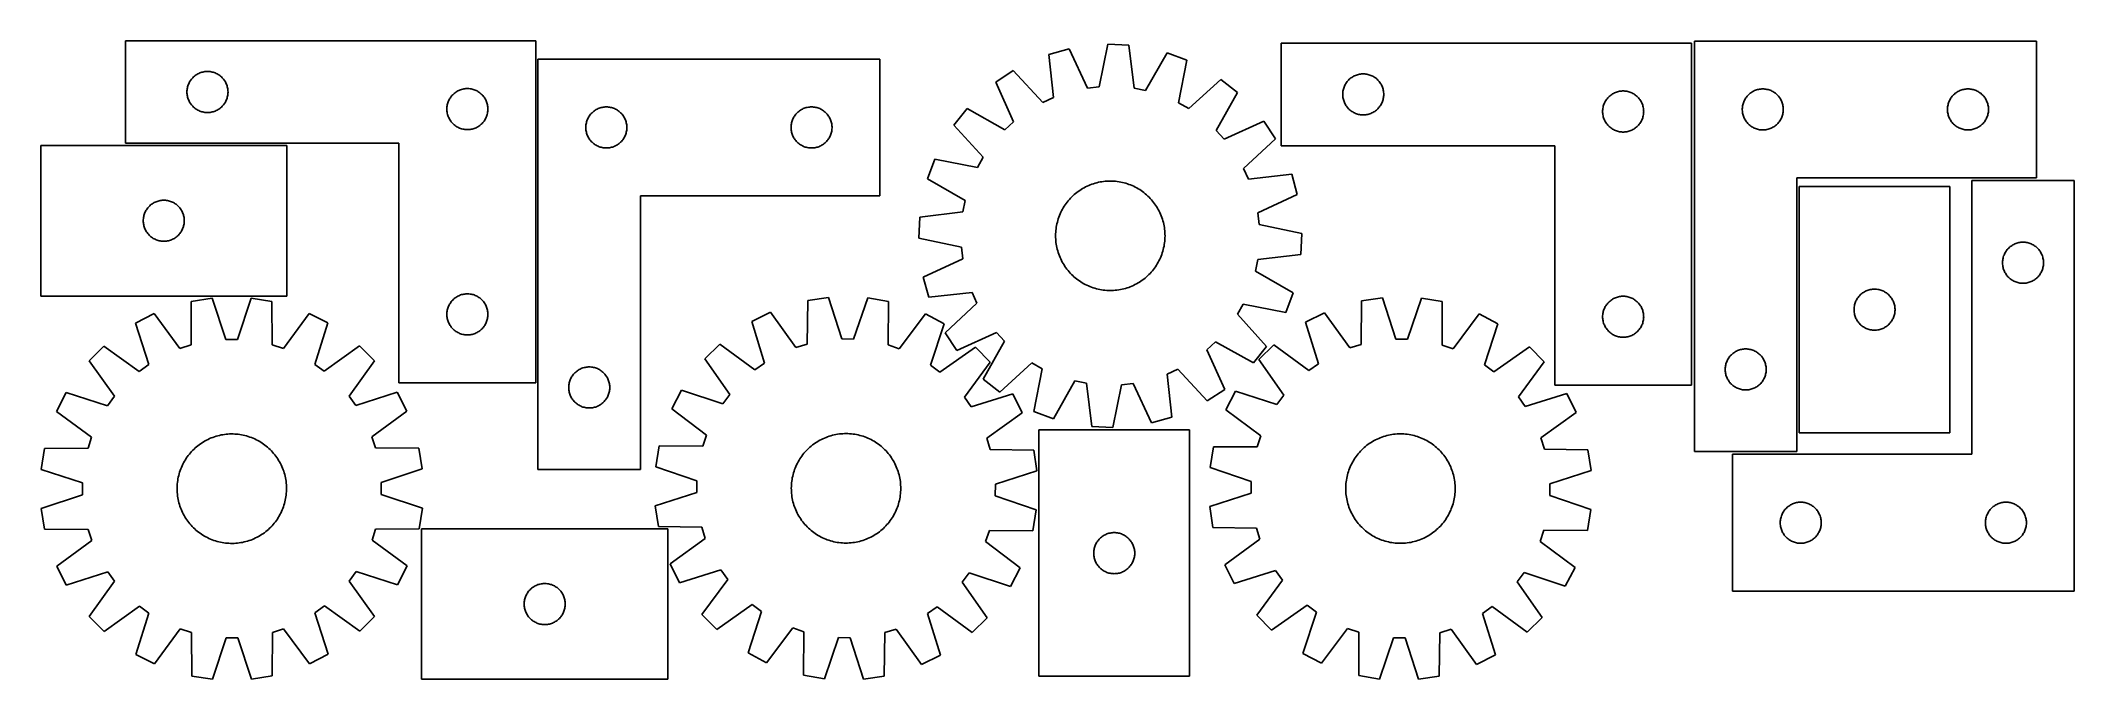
# Model space of a CAD drawing. Header units: millimetres. Extents: x 7 to 1493, y 7 to 473.
import ezdxf

# ---------------------------------------------------------------- set-up
doc = ezdxf.new("R2010")
doc.units = ezdxf.units.MM
doc.layers.add('CUT', color=7, linetype='CONTINUOUS', true_color=0x000000)

msp = doc.modelspace()

# ---------------------------------------------------------------- linework, layer by layer
at = {"layer": 'CUT'}
for p, q in [((368.649135, 473.199987), (68.649135, 473.199987)), ((68.649135, 473.199987), (68.649135, 398.199987)), ((368.649135, 223.199987), (368.649135, 473.199987)), ((758.509906, 467.350502), (743.68871, 463.219799)), ((743.68871, 463.219799), (747.150746, 431.644666)), ((771.878507, 438.536352), (758.509906, 467.350502)), ((786.861146, 470.617455), (780.396486, 439.517891)), ((802.233398, 469.965986), (786.861146, 470.617455)), ((806.043632, 438.430975), (802.233398, 469.965986)), ((830.206574, 464.312027), (814.448023, 436.732274)), ((844.62514, 458.942156), (830.206574, 464.312027)), ((1213.535518, 471.452184), (913.535518, 471.452184)), ((913.535518, 471.452184), (913.535518, 396.452184)), ((1213.535518, 221.452184), (1213.535518, 471.452184)), ((1215.620809, 472.96682), (1215.620809, 172.96682)), ((1465.620809, 472.96682), (1215.620809, 472.96682)), ((1465.620809, 372.96682), (1465.620809, 472.96682)), ((117.382156, 445.602269), (117.906852, 446.169149)), ((117.906852, 446.169149), (118.460035, 446.708267)), ((118.460035, 446.708267), (119.040237, 447.218193)), ((119.040237, 447.218193), (119.645921, 447.697575)), ((119.645921, 447.697575), (120.275479, 448.145142)), ((120.275479, 448.145142), (120.927243, 448.559706)), ((120.927243, 448.559706), (121.599484, 448.940169)), ((121.599484, 448.940169), (122.290419, 449.285521)), ((122.290419, 449.285521), (122.998217, 449.594846)), ((122.998217, 449.594846), (123.720999, 449.867325)), ((123.720999, 449.867325), (124.45685, 450.102235)), ((124.45685, 450.102235), (125.203819, 450.298952)), ((125.203819, 450.298952), (125.959924, 450.456956)), ((125.959924, 450.456956), (126.72316, 450.575827)), ((126.72316, 450.575827), (127.491503, 450.65525)), ((127.491503, 450.65525), (128.262916, 450.695014)), ((128.262916, 450.695014), (129.035354, 450.695014)), ((129.035354, 450.695014), (129.806767, 450.65525)), ((129.806767, 450.65525), (130.57511, 450.575827)), ((130.57511, 450.575827), (131.338346, 450.456956)), ((131.338346, 450.456956), (132.094451, 450.298952)), ((132.094451, 450.298952), (132.841419, 450.102235)), ((132.841419, 450.102235), (133.577271, 449.867325)), ((133.577271, 449.867325), (134.300053, 449.594846)), ((134.300053, 449.594846), (135.007851, 449.285521)), ((135.007851, 449.285521), (135.698786, 448.940169)), ((135.698786, 448.940169), (136.371027, 448.559706)), ((136.371027, 448.559706), (137.022791, 448.145142)), ((137.022791, 448.145142), (137.652349, 447.697575)), ((137.652349, 447.697575), (138.258033, 447.218193)), ((138.258033, 447.218193), (138.838235, 446.708267)), ((138.838235, 446.708267), (139.391418, 446.169149)), ((139.391418, 446.169149), (139.916114, 445.602269)), ((370.21871, 459.787376), (370.21871, 159.787376)), ((620.21871, 459.787376), (370.21871, 459.787376)), ((620.21871, 359.787376), (620.21871, 459.787376)), ((717.734622, 451.351727), (704.915285, 442.843194)), ((739.35298, 428.078967), (717.734622, 451.351727)), ((838.504033, 427.773152), (844.62514, 458.942156)), ((964.532304, 445.949773), (965.161862, 446.397339)), ((965.161862, 446.397339), (965.813626, 446.811903)), ((965.813626, 446.811903), (966.485867, 447.192366)), ((966.485867, 447.192366), (967.176802, 447.537718)), ((967.176802, 447.537718), (967.8846, 447.847044)), ((967.8846, 447.847044), (968.607382, 448.119522)), ((968.607382, 448.119522), (969.343234, 448.354432)), ((969.343234, 448.354432), (970.090202, 448.55115)), ((970.090202, 448.55115), (970.846307, 448.709153)), ((970.846307, 448.709153), (971.609543, 448.828024)), ((971.609543, 448.828024), (972.377886, 448.907447)), ((972.377886, 448.907447), (973.149299, 448.947211)), ((973.149299, 448.947211), (973.921737, 448.947211)), ((973.921737, 448.947211), (974.69315, 448.907447)), ((974.69315, 448.907447), (975.461493, 448.828024)), ((975.461493, 448.828024), (976.224729, 448.709153)), ((976.224729, 448.709153), (976.980834, 448.55115)), ((976.980834, 448.55115), (977.727803, 448.354432)), ((977.727803, 448.354432), (978.463654, 448.119522)), ((978.463654, 448.119522), (979.186436, 447.847044)), ((979.186436, 447.847044), (979.894234, 447.537718)), ((979.894234, 447.537718), (980.585169, 447.192366)), ((980.585169, 447.192366), (981.25741, 446.811903)), ((981.25741, 446.811903), (981.909174, 446.397339)), ((981.909174, 446.397339), (982.538732, 445.949773)), ((113.649135, 435.699987), (113.669024, 436.472168)), ((113.669024, 434.927805), (113.649135, 435.699987)), ((113.669024, 436.472168), (113.728637, 437.242302)), ((113.728637, 434.157672), (113.669024, 434.927805)), ((113.728637, 437.242302), (113.827817, 438.008345)), ((113.827817, 433.391628), (113.728637, 434.157672)), ((113.827817, 438.008345), (113.9663, 438.768268)), ((113.9663, 432.631706), (113.827817, 433.391628)), ((113.9663, 438.768268), (114.143719, 439.520054)), ((114.143719, 431.87992), (113.9663, 432.631706)), ((114.143719, 439.520054), (114.359604, 440.261709)), ((114.359604, 431.138264), (114.143719, 431.87992)), ((114.359604, 440.261709), (114.613383, 440.991268)), ((114.613383, 430.408705), (114.359604, 431.138264)), ((114.613383, 440.991268), (114.904381, 441.706795)), ((114.904381, 441.706795), (115.231829, 442.406394)), ((115.231829, 442.406394), (115.594856, 443.088208)), ((115.594856, 443.088208), (115.992502, 443.75043)), ((115.992502, 443.75043), (116.42371, 444.391303)), ((116.42371, 444.391303), (116.887338, 445.009129)), ((116.887338, 445.009129), (117.382156, 445.602269)), ((139.916114, 445.602269), (140.410932, 445.009129)), ((140.410932, 445.009129), (140.87456, 444.391303)), ((140.87456, 444.391303), (141.305768, 443.75043)), ((141.305768, 443.75043), (141.703414, 443.088208)), ((141.703414, 443.088208), (142.066441, 442.406394)), ((142.066441, 442.406394), (142.393889, 441.706795)), ((142.393889, 441.706795), (142.684887, 440.991268)), ((142.684887, 440.991268), (142.938666, 440.261709)), ((142.938666, 431.138264), (142.684887, 430.408705)), ((142.938666, 440.261709), (143.154551, 439.520054)), ((143.154551, 431.87992), (142.938666, 431.138264)), ((143.154551, 439.520054), (143.33197, 438.768268)), ((143.33197, 432.631706), (143.154551, 431.87992)), ((143.33197, 438.768268), (143.470453, 438.008345)), ((143.470453, 433.391628), (143.33197, 432.631706)), ((143.470453, 438.008345), (143.569633, 437.242302)), ((143.569633, 434.157672), (143.470453, 433.391628)), ((143.569633, 437.242302), (143.629246, 436.472168)), ((143.629246, 434.927805), (143.569633, 434.157672)), ((143.629246, 436.472168), (143.649135, 435.699987)), ((143.649135, 435.699987), (143.629246, 434.927805)), ((305.594856, 430.588208), (305.992502, 431.25043)), ((305.992502, 431.25043), (306.42371, 431.891303)), ((306.42371, 431.891303), (306.887338, 432.509129)), ((306.887338, 432.509129), (307.382156, 433.102269)), ((307.382156, 433.102269), (307.906852, 433.669149)), ((307.906852, 433.669149), (308.460035, 434.208267)), ((308.460035, 434.208267), (309.040237, 434.718193)), ((309.040237, 434.718193), (309.645921, 435.197575)), ((309.645921, 435.197575), (310.275479, 435.645142)), ((310.275479, 435.645142), (310.927243, 436.059706)), ((310.927243, 436.059706), (311.599484, 436.440169)), ((311.599484, 436.440169), (312.290419, 436.785521)), ((312.290419, 436.785521), (312.998217, 437.094846)), ((312.998217, 437.094846), (313.720999, 437.367325)), ((313.720999, 437.367325), (314.45685, 437.602235)), ((314.45685, 437.602235), (315.203819, 437.798952)), ((315.203819, 437.798952), (315.959924, 437.956956)), ((315.959924, 437.956956), (316.72316, 438.075827)), ((316.72316, 438.075827), (317.491503, 438.15525)), ((317.491503, 438.15525), (318.262916, 438.195014)), ((318.262916, 438.195014), (319.035354, 438.195014)), ((319.035354, 438.195014), (319.806767, 438.15525)), ((319.806767, 438.15525), (320.57511, 438.075827)), ((320.57511, 438.075827), (321.338346, 437.956956)), ((321.338346, 437.956956), (322.094451, 437.798952)), ((322.094451, 437.798952), (322.841419, 437.602235)), ((322.841419, 437.602235), (323.577271, 437.367325)), ((323.577271, 437.367325), (324.300053, 437.094846)), ((324.300053, 437.094846), (325.007851, 436.785521)), ((325.007851, 436.785521), (325.698786, 436.440169)), ((325.698786, 436.440169), (326.371027, 436.059706)), ((326.371027, 436.059706), (327.022791, 435.645142)), ((327.022791, 435.645142), (327.652349, 435.197575)), ((327.652349, 435.197575), (328.258033, 434.718193)), ((328.258033, 434.718193), (328.838235, 434.208267)), ((328.838235, 434.208267), (329.391418, 433.669149)), ((329.391418, 433.669149), (329.916114, 433.102269)), ((329.916114, 433.102269), (330.410932, 432.509129)), ((330.410932, 432.509129), (330.87456, 431.891303)), ((330.87456, 431.891303), (331.305768, 431.25043)), ((331.305768, 431.25043), (331.703414, 430.588208)), ((704.915285, 442.843194), (717.96513, 413.883286)), ((747.150746, 431.644666), (739.35298, 428.078967)), ((780.396486, 439.517891), (771.878507, 438.536352)), ((814.448023, 436.732274), (806.043632, 438.430975)), ((869.482042, 444.920735), (845.972156, 423.560491)), ((866.082261, 407.606144), (881.535531, 435.358102)), ((881.535531, 435.358102), (869.482042, 444.920735)), ((958.535518, 433.952184), (958.555407, 434.724365)), ((958.555407, 433.180003), (958.535518, 433.952184)), ((958.555407, 434.724365), (958.61502, 435.494499)), ((958.61502, 432.409869), (958.555407, 433.180003)), ((958.61502, 435.494499), (958.7142, 436.260543)), ((958.7142, 431.643825), (958.61502, 432.409869)), ((958.7142, 436.260543), (958.852683, 437.020465)), ((958.852683, 430.883903), (958.7142, 431.643825)), ((958.852683, 437.020465), (959.030102, 437.772251)), ((959.030102, 437.772251), (959.245987, 438.513906)), ((959.245987, 438.513906), (959.499766, 439.243465)), ((959.499766, 439.243465), (959.790764, 439.958993)), ((959.790764, 439.958993), (960.118212, 440.658591)), ((960.118212, 440.658591), (960.481239, 441.340405)), ((960.481239, 441.340405), (960.878885, 442.002627)), ((960.878885, 442.002627), (961.310093, 442.6435)), ((961.310093, 442.6435), (961.773721, 443.261326)), ((961.773721, 443.261326), (962.268539, 443.854466)), ((962.268539, 443.854466), (962.793235, 444.421346)), ((962.793235, 444.421346), (963.346418, 444.960465)), ((963.346418, 444.960465), (963.92662, 445.470391)), ((963.92662, 445.470391), (964.532304, 445.949773)), ((982.538732, 445.949773), (983.144416, 445.470391)), ((983.144416, 445.470391), (983.724618, 444.960465)), ((983.724618, 444.960465), (984.277801, 444.421346)), ((984.277801, 444.421346), (984.802497, 443.854466)), ((984.802497, 443.854466), (985.297315, 443.261326)), ((985.297315, 443.261326), (985.760943, 442.6435)), ((985.760943, 442.6435), (986.192151, 442.002627)), ((986.192151, 442.002627), (986.589797, 441.340405)), ((986.589797, 441.340405), (986.952824, 440.658591)), ((986.952824, 440.658591), (987.280272, 439.958993)), ((987.280272, 439.958993), (987.57127, 439.243465)), ((987.57127, 439.243465), (987.825049, 438.513906)), ((987.825049, 438.513906), (988.040934, 437.772251)), ((988.040934, 437.772251), (988.218353, 437.020465)), ((988.218353, 437.020465), (988.356836, 436.260543)), ((988.356836, 431.643825), (988.218353, 430.883903)), ((988.356836, 436.260543), (988.456016, 435.494499)), ((988.456016, 432.409869), (988.356836, 431.643825)), ((988.456016, 435.494499), (988.515629, 434.724365)), ((988.515629, 433.180003), (988.456016, 432.409869)), ((988.515629, 434.724365), (988.535518, 433.952184)), ((988.535518, 433.952184), (988.515629, 433.180003)), ((1151.773721, 430.761326), (1152.268539, 431.354466)), ((1152.268539, 431.354466), (1152.793235, 431.921346)), ((1152.793235, 431.921346), (1153.346418, 432.460465)), ((1153.346418, 432.460465), (1153.92662, 432.970391)), ((1153.92662, 432.970391), (1154.532304, 433.449773)), ((1154.532304, 433.449773), (1155.161862, 433.897339)), ((1155.161862, 433.897339), (1155.813626, 434.311903)), ((1155.813626, 434.311903), (1156.485867, 434.692366)), ((1156.485867, 434.692366), (1157.176802, 435.037718)), ((1157.176802, 435.037718), (1157.8846, 435.347044)), ((1157.8846, 435.347044), (1158.607382, 435.619522)), ((1158.607382, 435.619522), (1159.343234, 435.854432)), ((1159.343234, 435.854432), (1160.090202, 436.05115)), ((1160.090202, 436.05115), (1160.846307, 436.209153)), ((1160.846307, 436.209153), (1161.609543, 436.328024)), ((1161.609543, 436.328024), (1162.377886, 436.407447)), ((1162.377886, 436.407447), (1163.149299, 436.447211)), ((1163.149299, 436.447211), (1163.921737, 436.447211)), ((1163.921737, 436.447211), (1164.69315, 436.407447)), ((1164.69315, 436.407447), (1165.461493, 436.328024)), ((1165.461493, 436.328024), (1166.224729, 436.209153)), ((1166.224729, 436.209153), (1166.980834, 436.05115)), ((1166.980834, 436.05115), (1167.727803, 435.854432)), ((1167.727803, 435.854432), (1168.463654, 435.619522)), ((1168.463654, 435.619522), (1169.186436, 435.347044)), ((1169.186436, 435.347044), (1169.894234, 435.037718)), ((1169.894234, 435.037718), (1170.585169, 434.692366)), ((1170.585169, 434.692366), (1171.25741, 434.311903)), ((1171.25741, 434.311903), (1171.909174, 433.897339)), ((1171.909174, 433.897339), (1172.538732, 433.449773)), ((1172.538732, 433.449773), (1173.144416, 432.970391)), ((1173.144416, 432.970391), (1173.724618, 432.460465)), ((1173.724618, 432.460465), (1174.277801, 431.921346)), ((1174.277801, 431.921346), (1174.802497, 431.354466)), ((1174.802497, 431.354466), (1175.297315, 430.761326)), ((1252.76109, 430.688712), (1253.175654, 431.340476)), ((1253.175654, 431.340476), (1253.623221, 431.970034)), ((1253.623221, 431.970034), (1254.102603, 432.575717)), ((1254.102603, 432.575717), (1254.612529, 433.15592)), ((1254.612529, 433.15592), (1255.151647, 433.709103)), ((1255.151647, 433.709103), (1255.718528, 434.233799)), ((1255.718528, 434.233799), (1256.311667, 434.728617)), ((1256.311667, 434.728617), (1256.929493, 435.192245)), ((1256.929493, 435.192245), (1257.570366, 435.623453)), ((1257.570366, 435.623453), (1258.232588, 436.021098)), ((1258.232588, 436.021098), (1258.914403, 436.384126)), ((1258.914403, 436.384126), (1259.614001, 436.711573)), ((1259.614001, 436.711573), (1260.329528, 437.002572)), ((1260.329528, 437.002572), (1261.059087, 437.25635)), ((1261.059087, 437.25635), (1261.800743, 437.472236)), ((1261.800743, 437.472236), (1262.552528, 437.649655)), ((1262.552528, 437.649655), (1263.312451, 437.788138)), ((1263.312451, 437.788138), (1264.078494, 437.887318)), ((1264.078494, 437.887318), (1264.848628, 437.946931)), ((1264.848628, 437.946931), (1265.620809, 437.96682)), ((1265.620809, 437.96682), (1266.392991, 437.946931)), ((1266.392991, 437.946931), (1267.163124, 437.887318)), ((1267.163124, 437.887318), (1267.929168, 437.788138)), ((1267.929168, 437.788138), (1268.68909, 437.649655)), ((1268.68909, 437.649655), (1269.440876, 437.472236)), ((1269.440876, 437.472236), (1270.182532, 437.25635)), ((1270.182532, 437.25635), (1270.912091, 437.002572)), ((1270.912091, 437.002572), (1271.627618, 436.711573)), ((1271.627618, 436.711573), (1272.327216, 436.384126)), ((1272.327216, 436.384126), (1273.00903, 436.021098)), ((1273.00903, 436.021098), (1273.671252, 435.623453)), ((1273.671252, 435.623453), (1274.312126, 435.192245)), ((1274.312126, 435.192245), (1274.929952, 434.728617)), ((1274.929952, 434.728617), (1275.523091, 434.233799)), ((1275.523091, 434.233799), (1276.089972, 433.709103)), ((1276.089972, 433.709103), (1276.62909, 433.15592)), ((1276.62909, 433.15592), (1277.139016, 432.575717)), ((1277.139016, 432.575717), (1277.618398, 431.970034)), ((1277.618398, 431.970034), (1278.065965, 431.340476)), ((1278.065965, 431.340476), (1278.480529, 430.688712)), ((1402.76109, 430.688712), (1403.175654, 431.340476)), ((1403.175654, 431.340476), (1403.623221, 431.970034)), ((1403.623221, 431.970034), (1404.102603, 432.575717)), ((1404.102603, 432.575717), (1404.612529, 433.15592)), ((1404.612529, 433.15592), (1405.151647, 433.709103)), ((1405.151647, 433.709103), (1405.718528, 434.233799)), ((1405.718528, 434.233799), (1406.311667, 434.728617)), ((1406.311667, 434.728617), (1406.929493, 435.192245)), ((1406.929493, 435.192245), (1407.570366, 435.623453)), ((1407.570366, 435.623453), (1408.232588, 436.021098)), ((1408.232588, 436.021098), (1408.914403, 436.384126)), ((1408.914403, 436.384126), (1409.614001, 436.711573)), ((1409.614001, 436.711573), (1410.329528, 437.002572)), ((1410.329528, 437.002572), (1411.059087, 437.25635)), ((1411.059087, 437.25635), (1411.800743, 437.472236)), ((1411.800743, 437.472236), (1412.552528, 437.649655)), ((1412.552528, 437.649655), (1413.312451, 437.788138)), ((1413.312451, 437.788138), (1414.078494, 437.887318)), ((1414.078494, 437.887318), (1414.848628, 437.946931)), ((1414.848628, 437.946931), (1415.620809, 437.96682)), ((1415.620809, 437.96682), (1416.392991, 437.946931)), ((1416.392991, 437.946931), (1417.163124, 437.887318)), ((1417.163124, 437.887318), (1417.929168, 437.788138)), ((1417.929168, 437.788138), (1418.68909, 437.649655)), ((1418.68909, 437.649655), (1419.440876, 437.472236)), ((1419.440876, 437.472236), (1420.182532, 437.25635)), ((1420.182532, 437.25635), (1420.912091, 437.002572)), ((1420.912091, 437.002572), (1421.627618, 436.711573)), ((1421.627618, 436.711573), (1422.327216, 436.384126)), ((1422.327216, 436.384126), (1423.00903, 436.021098)), ((1423.00903, 436.021098), (1423.671252, 435.623453)), ((1423.671252, 435.623453), (1424.312126, 435.192245)), ((1424.312126, 435.192245), (1424.929952, 434.728617)), ((1424.929952, 434.728617), (1425.523091, 434.233799)), ((1425.523091, 434.233799), (1426.089972, 433.709103)), ((1426.089972, 433.709103), (1426.62909, 433.15592)), ((1426.62909, 433.15592), (1427.139016, 432.575717)), ((1427.139016, 432.575717), (1427.618398, 431.970034)), ((1427.618398, 431.970034), (1428.065965, 431.340476)), ((1428.065965, 431.340476), (1428.480529, 430.688712)), ((114.904381, 429.693178), (114.613383, 430.408705)), ((115.231829, 428.99358), (114.904381, 429.693178)), ((115.594856, 428.311766), (115.231829, 428.99358)), ((115.992502, 427.649544), (115.594856, 428.311766)), ((116.42371, 427.00867), (115.992502, 427.649544)), ((116.887338, 426.390845), (116.42371, 427.00867)), ((117.382156, 425.797705), (116.887338, 426.390845)), ((117.906852, 425.230824), (117.382156, 425.797705)), ((118.460035, 424.691706), (117.906852, 425.230824)), ((119.040237, 424.18178), (118.460035, 424.691706)), ((119.645921, 423.702398), (119.040237, 424.18178)), ((120.275479, 423.254832), (119.645921, 423.702398)), ((120.927243, 422.840267), (120.275479, 423.254832)), ((121.599484, 422.459805), (120.927243, 422.840267)), ((122.290419, 422.114453), (121.599484, 422.459805)), ((122.998217, 421.805127), (122.290419, 422.114453)), ((123.720999, 421.532648), (122.998217, 421.805127)), ((124.45685, 421.297739), (123.720999, 421.532648)), ((125.203819, 421.101021), (124.45685, 421.297739)), ((125.959924, 420.943017), (125.203819, 421.101021)), ((126.72316, 420.824147), (125.959924, 420.943017)), ((127.491503, 420.744724), (126.72316, 420.824147)), ((128.262916, 420.70496), (127.491503, 420.744724)), ((129.035354, 420.70496), (128.262916, 420.70496)), ((129.806767, 420.744724), (129.035354, 420.70496)), ((130.57511, 420.824147), (129.806767, 420.744724)), ((131.338346, 420.943017), (130.57511, 420.824147)), ((132.094451, 421.101021), (131.338346, 420.943017)), ((132.841419, 421.297739), (132.094451, 421.101021)), ((133.577271, 421.532648), (132.841419, 421.297739)), ((134.300053, 421.805127), (133.577271, 421.532648)), ((135.007851, 422.114453), (134.300053, 421.805127)), ((135.698786, 422.459805), (135.007851, 422.114453)), ((136.371027, 422.840267), (135.698786, 422.459805)), ((137.022791, 423.254832), (136.371027, 422.840267)), ((137.652349, 423.702398), (137.022791, 423.254832)), ((138.258033, 424.18178), (137.652349, 423.702398)), ((138.838235, 424.691706), (138.258033, 424.18178)), ((139.391418, 425.230824), (138.838235, 424.691706)), ((139.916114, 425.797705), (139.391418, 425.230824)), ((140.410932, 426.390845), (139.916114, 425.797705)), ((140.87456, 427.00867), (140.410932, 426.390845)), ((141.305768, 427.649544), (140.87456, 427.00867)), ((141.703414, 428.311766), (141.305768, 427.649544)), ((142.066441, 428.99358), (141.703414, 428.311766)), ((142.393889, 429.693178), (142.066441, 428.99358)), ((142.684887, 430.408705), (142.393889, 429.693178)), ((303.649135, 423.199987), (303.669024, 423.972168)), ((303.669024, 422.427805), (303.649135, 423.199987)), ((303.669024, 423.972168), (303.728637, 424.742302)), ((303.728637, 421.657672), (303.669024, 422.427805)), ((303.728637, 424.742302), (303.827817, 425.508345)), ((303.827817, 420.891628), (303.728637, 421.657672)), ((303.827817, 425.508345), (303.9663, 426.268268)), ((303.9663, 420.131706), (303.827817, 420.891628)), ((303.9663, 426.268268), (304.143719, 427.020054)), ((304.143719, 419.37992), (303.9663, 420.131706)), ((304.143719, 427.020054), (304.359604, 427.761709)), ((304.359604, 418.638264), (304.143719, 419.37992)), ((304.359604, 427.761709), (304.613383, 428.491268)), ((304.613383, 417.908705), (304.359604, 418.638264)), ((304.613383, 428.491268), (304.904381, 429.206795)), ((304.904381, 417.193178), (304.613383, 417.908705)), ((304.904381, 429.206795), (305.231829, 429.906394)), ((305.231829, 416.49358), (304.904381, 417.193178)), ((305.231829, 429.906394), (305.594856, 430.588208)), ((305.594856, 415.811766), (305.231829, 416.49358)), ((331.703414, 430.588208), (332.066441, 429.906394)), ((332.066441, 416.49358), (331.703414, 415.811766)), ((332.066441, 429.906394), (332.393889, 429.206795)), ((332.393889, 417.193178), (332.066441, 416.49358)), ((332.393889, 429.206795), (332.684887, 428.491268)), ((332.684887, 417.908705), (332.393889, 417.193178)), ((332.684887, 428.491268), (332.938666, 427.761709)), ((332.938666, 418.638264), (332.684887, 417.908705)), ((332.938666, 427.761709), (333.154551, 427.020054)), ((333.154551, 419.37992), (332.938666, 418.638264)), ((333.154551, 427.020054), (333.33197, 426.268268)), ((333.33197, 420.131706), (333.154551, 419.37992)), ((333.33197, 426.268268), (333.470453, 425.508345)), ((333.470453, 420.891628), (333.33197, 420.131706)), ((333.470453, 425.508345), (333.569633, 424.742302)), ((333.569633, 421.657672), (333.470453, 420.891628)), ((333.569633, 424.742302), (333.629246, 423.972168)), ((333.629246, 422.427805), (333.569633, 421.657672)), ((333.629246, 423.972168), (333.649135, 423.199987)), ((333.649135, 423.199987), (333.629246, 422.427805)), ((406.633176, 416.146092), (406.978528, 416.837028)), ((406.978528, 416.837028), (407.35899, 417.509268)), ((407.35899, 417.509268), (407.773555, 418.161032)), ((407.773555, 418.161032), (408.221121, 418.790591)), ((408.221121, 418.790591), (408.700503, 419.396274)), ((408.700503, 419.396274), (409.210429, 419.976476)), ((409.210429, 419.976476), (409.749547, 420.529659)), ((409.749547, 420.529659), (410.316428, 421.054355)), ((410.316428, 421.054355), (410.909568, 421.549173)), ((410.909568, 421.549173), (411.527393, 422.012801)), ((411.527393, 422.012801), (412.168267, 422.44401)), ((412.168267, 422.44401), (412.830489, 422.841655)), ((412.830489, 422.841655), (413.512303, 423.204683)), ((413.512303, 423.204683), (414.211901, 423.53213)), ((414.211901, 423.53213), (414.927428, 423.823129)), ((414.927428, 423.823129), (415.656987, 424.076907)), ((415.656987, 424.076907), (416.398643, 424.292792)), ((416.398643, 424.292792), (417.150429, 424.470212)), ((417.150429, 424.470212), (417.910351, 424.608695)), ((417.910351, 424.608695), (418.676395, 424.707875)), ((418.676395, 424.707875), (419.446528, 424.767488)), ((419.446528, 424.767488), (420.21871, 424.787376)), ((420.21871, 424.787376), (420.990891, 424.767488)), ((420.990891, 424.767488), (421.761025, 424.707875)), ((421.761025, 424.707875), (422.527068, 424.608695)), ((422.527068, 424.608695), (423.286991, 424.470212)), ((423.286991, 424.470212), (424.038777, 424.292792)), ((424.038777, 424.292792), (424.780432, 424.076907)), ((424.780432, 424.076907), (425.509991, 423.823129)), ((425.509991, 423.823129), (426.225518, 423.53213)), ((426.225518, 423.53213), (426.925117, 423.204683)), ((426.925117, 423.204683), (427.606931, 422.841655)), ((427.606931, 422.841655), (428.269153, 422.44401)), ((428.269153, 422.44401), (428.910026, 422.012801)), ((428.910026, 422.012801), (429.527852, 421.549173)), ((429.527852, 421.549173), (430.120992, 421.054355)), ((430.120992, 421.054355), (430.687872, 420.529659)), ((430.687872, 420.529659), (431.22699, 419.976476)), ((431.22699, 419.976476), (431.736916, 419.396274)), ((431.736916, 419.396274), (432.216298, 418.790591)), ((432.216298, 418.790591), (432.663865, 418.161032)), ((432.663865, 418.161032), (433.078429, 417.509268)), ((433.078429, 417.509268), (433.458892, 416.837028)), ((433.458892, 416.837028), (433.804244, 416.146092)), ((556.633176, 416.146092), (556.978528, 416.837028)), ((556.978528, 416.837028), (557.35899, 417.509268)), ((557.35899, 417.509268), (557.773555, 418.161032)), ((557.773555, 418.161032), (558.221121, 418.790591)), ((558.221121, 418.790591), (558.700503, 419.396274)), ((558.700503, 419.396274), (559.210429, 419.976476)), ((559.210429, 419.976476), (559.749547, 420.529659)), ((559.749547, 420.529659), (560.316428, 421.054355)), ((560.316428, 421.054355), (560.909568, 421.549173)), ((560.909568, 421.549173), (561.527393, 422.012801)), ((561.527393, 422.012801), (562.168267, 422.44401)), ((562.168267, 422.44401), (562.830489, 422.841655)), ((562.830489, 422.841655), (563.512303, 423.204683)), ((563.512303, 423.204683), (564.211901, 423.53213)), ((564.211901, 423.53213), (564.927428, 423.823129)), ((564.927428, 423.823129), (565.656987, 424.076907)), ((565.656987, 424.076907), (566.398643, 424.292792)), ((566.398643, 424.292792), (567.150429, 424.470212)), ((567.150429, 424.470212), (567.910351, 424.608695)), ((567.910351, 424.608695), (568.676395, 424.707875)), ((568.676395, 424.707875), (569.446528, 424.767488)), ((569.446528, 424.767488), (570.21871, 424.787376)), ((570.21871, 424.787376), (570.990891, 424.767488)), ((570.990891, 424.767488), (571.761025, 424.707875)), ((571.761025, 424.707875), (572.527068, 424.608695)), ((572.527068, 424.608695), (573.286991, 424.470212)), ((573.286991, 424.470212), (574.038777, 424.292792)), ((574.038777, 424.292792), (574.780432, 424.076907)), ((574.780432, 424.076907), (575.509991, 423.823129)), ((575.509991, 423.823129), (576.225518, 423.53213)), ((576.225518, 423.53213), (576.925117, 423.204683)), ((576.925117, 423.204683), (577.606931, 422.841655)), ((577.606931, 422.841655), (578.269153, 422.44401)), ((578.269153, 422.44401), (578.910026, 422.012801)), ((578.910026, 422.012801), (579.527852, 421.549173)), ((579.527852, 421.549173), (580.120992, 421.054355)), ((580.120992, 421.054355), (580.687872, 420.529659)), ((580.687872, 420.529659), (581.22699, 419.976476)), ((581.22699, 419.976476), (581.736916, 419.396274)), ((581.736916, 419.396274), (582.216298, 418.790591)), ((582.216298, 418.790591), (582.663865, 418.161032)), ((582.663865, 418.161032), (583.078429, 417.509268)), ((583.078429, 417.509268), (583.458892, 416.837028)), ((583.458892, 416.837028), (583.804244, 416.146092)), ((683.898916, 423.535733), (674.336283, 411.482244)), ((711.650874, 408.082462), (683.898916, 423.535733)), ((845.972156, 423.560491), (838.504033, 427.773152)), ((959.030102, 430.132117), (958.852683, 430.883903)), ((959.245987, 429.390462), (959.030102, 430.132117)), ((959.499766, 428.660903), (959.245987, 429.390462)), ((959.790764, 427.945375), (959.499766, 428.660903)), ((960.118212, 427.245777), (959.790764, 427.945375)), ((960.481239, 426.563963), (960.118212, 427.245777)), ((960.878885, 425.901741), (960.481239, 426.563963)), ((961.310093, 425.260868), (960.878885, 425.901741)), ((961.773721, 424.643042), (961.310093, 425.260868)), ((962.268539, 424.049902), (961.773721, 424.643042)), ((962.793235, 423.483022), (962.268539, 424.049902)), ((963.346418, 422.943904), (962.793235, 423.483022)), ((963.92662, 422.433977), (963.346418, 422.943904)), ((964.532304, 421.954595), (963.92662, 422.433977)), ((965.161862, 421.507029), (964.532304, 421.954595)), ((965.813626, 421.092465), (965.161862, 421.507029)), ((966.485867, 420.712002), (965.813626, 421.092465)), ((967.176802, 420.36665), (966.485867, 420.712002)), ((967.8846, 420.057324), (967.176802, 420.36665)), ((968.607382, 419.784846), (967.8846, 420.057324)), ((969.343234, 419.549936), (968.607382, 419.784846)), ((970.090202, 419.353218), (969.343234, 419.549936)), ((970.846307, 419.195215), (970.090202, 419.353218)), ((971.609543, 419.076344), (970.846307, 419.195215)), ((972.377886, 418.996921), (971.609543, 419.076344)), ((973.149299, 418.957157), (972.377886, 418.996921)), ((973.921737, 418.957157), (973.149299, 418.957157)), ((974.69315, 418.996921), (973.921737, 418.957157)), ((975.461493, 419.076344), (974.69315, 418.996921)), ((976.224729, 419.195215), (975.461493, 419.076344)), ((976.980834, 419.353218), (976.224729, 419.195215)), ((977.727803, 419.549936), (976.980834, 419.353218)), ((978.463654, 419.784846), (977.727803, 419.549936)), ((979.186436, 420.057324), (978.463654, 419.784846)), ((979.894234, 420.36665), (979.186436, 420.057324)), ((980.585169, 420.712002), (979.894234, 420.36665)), ((981.25741, 421.092465), (980.585169, 420.712002)), ((981.909174, 421.507029), (981.25741, 421.092465)), ((982.538732, 421.954595), (981.909174, 421.507029)), ((983.144416, 422.433977), (982.538732, 421.954595)), ((983.724618, 422.943904), (983.144416, 422.433977)), ((984.277801, 423.483022), (983.724618, 422.943904)), ((984.802497, 424.049902), (984.277801, 423.483022)), ((985.297315, 424.643042), (984.802497, 424.049902)), ((985.760943, 425.260868), (985.297315, 424.643042)), ((986.192151, 425.901741), (985.760943, 425.260868)), ((986.589797, 426.563963), (986.192151, 425.901741)), ((986.952824, 427.245777), (986.589797, 426.563963)), ((987.280272, 427.945375), (986.952824, 427.245777)), ((987.57127, 428.660903), (987.280272, 427.945375)), ((987.825049, 429.390462), (987.57127, 428.660903)), ((988.040934, 430.132117), (987.825049, 429.390462)), ((988.218353, 430.883903), (988.040934, 430.132117)), ((1148.535518, 421.452184), (1148.555407, 422.224365)), ((1148.555407, 420.680003), (1148.535518, 421.452184)), ((1148.555407, 422.224365), (1148.61502, 422.994499)), ((1148.61502, 419.909869), (1148.555407, 420.680003)), ((1148.61502, 422.994499), (1148.7142, 423.760543)), ((1148.7142, 419.143825), (1148.61502, 419.909869)), ((1148.7142, 423.760543), (1148.852683, 424.520465)), ((1148.852683, 418.383903), (1148.7142, 419.143825)), ((1148.852683, 424.520465), (1149.030102, 425.272251)), ((1149.030102, 417.632117), (1148.852683, 418.383903)), ((1149.030102, 425.272251), (1149.245987, 426.013906)), ((1149.245987, 416.890462), (1149.030102, 417.632117)), ((1149.245987, 426.013906), (1149.499766, 426.743465)), ((1149.499766, 416.160903), (1149.245987, 416.890462)), ((1149.499766, 426.743465), (1149.790764, 427.458993)), ((1149.790764, 427.458993), (1150.118212, 428.158591)), ((1150.118212, 428.158591), (1150.481239, 428.840405)), ((1150.481239, 428.840405), (1150.878885, 429.502627)), ((1150.878885, 429.502627), (1151.310093, 430.1435)), ((1151.310093, 430.1435), (1151.773721, 430.761326)), ((1175.297315, 430.761326), (1175.760943, 430.1435)), ((1175.760943, 430.1435), (1176.192151, 429.502627)), ((1176.192151, 429.502627), (1176.589797, 428.840405)), ((1176.589797, 428.840405), (1176.952824, 428.158591)), ((1176.952824, 428.158591), (1177.280272, 427.458993)), ((1177.280272, 427.458993), (1177.57127, 426.743465)), ((1177.57127, 426.743465), (1177.825049, 426.013906)), ((1177.825049, 416.890462), (1177.57127, 416.160903)), ((1177.825049, 426.013906), (1178.040934, 425.272251)), ((1178.040934, 417.632117), (1177.825049, 416.890462)), ((1178.040934, 425.272251), (1178.218353, 424.520465)), ((1178.218353, 418.383903), (1178.040934, 417.632117)), ((1178.218353, 424.520465), (1178.356836, 423.760543)), ((1178.356836, 419.143825), (1178.218353, 418.383903)), ((1178.356836, 423.760543), (1178.456016, 422.994499)), ((1178.456016, 419.909869), (1178.356836, 419.143825)), ((1178.456016, 422.994499), (1178.515629, 422.224365)), ((1178.515629, 420.680003), (1178.456016, 419.909869)), ((1178.515629, 422.224365), (1178.535518, 421.452184)), ((1178.535518, 421.452184), (1178.515629, 420.680003)), ((1250.625782, 423.353038), (1250.665546, 424.124452)), ((1250.625782, 422.580601), (1250.625782, 423.353038)), ((1250.665546, 421.809188), (1250.625782, 422.580601)), ((1250.665546, 424.124452), (1250.744969, 424.892795)), ((1250.744969, 421.040844), (1250.665546, 421.809188)), ((1250.744969, 424.892795), (1250.86384, 425.656031)), ((1250.86384, 420.277608), (1250.744969, 421.040844)), ((1250.86384, 425.656031), (1251.021844, 426.412136)), ((1251.021844, 419.521504), (1250.86384, 420.277608)), ((1251.021844, 426.412136), (1251.218561, 427.159104)), ((1251.218561, 418.774535), (1251.021844, 419.521504)), ((1251.218561, 427.159104), (1251.453471, 427.894955)), ((1251.453471, 418.038684), (1251.218561, 418.774535)), ((1251.453471, 427.894955), (1251.72595, 428.617738)), ((1251.72595, 417.315901), (1251.453471, 418.038684)), ((1251.72595, 428.617738), (1252.035275, 429.325536)), ((1252.035275, 416.608104), (1251.72595, 417.315901)), ((1252.035275, 429.325536), (1252.380627, 430.016471)), ((1252.380627, 415.917169), (1252.035275, 416.608104)), ((1252.380627, 430.016471), (1252.76109, 430.688712)), ((1278.480529, 430.688712), (1278.860991, 430.016471)), ((1278.860991, 430.016471), (1279.206343, 429.325536)), ((1279.206343, 416.608104), (1278.860991, 415.917169)), ((1279.206343, 429.325536), (1279.515669, 428.617738)), ((1279.515669, 417.315901), (1279.206343, 416.608104)), ((1279.515669, 428.617738), (1279.788148, 427.894955)), ((1279.788148, 418.038684), (1279.515669, 417.315901)), ((1279.788148, 427.894955), (1280.023058, 427.159104)), ((1280.023058, 418.774535), (1279.788148, 418.038684)), ((1280.023058, 427.159104), (1280.219775, 426.412136)), ((1280.219775, 419.521504), (1280.023058, 418.774535)), ((1280.219775, 426.412136), (1280.377779, 425.656031)), ((1280.377779, 420.277608), (1280.219775, 419.521504)), ((1280.377779, 425.656031), (1280.49665, 424.892795)), ((1280.49665, 421.040844), (1280.377779, 420.277608)), ((1280.49665, 424.892795), (1280.576072, 424.124452)), ((1280.576072, 421.809188), (1280.49665, 421.040844)), ((1280.576072, 424.124452), (1280.615836, 423.353038)), ((1280.615836, 422.580601), (1280.576072, 421.809188)), ((1280.615836, 423.353038), (1280.615836, 422.580601)), ((1400.625782, 423.353038), (1400.665546, 424.124452)), ((1400.625782, 422.580601), (1400.625782, 423.353038)), ((1400.665546, 421.809188), (1400.625782, 422.580601)), ((1400.665546, 424.124452), (1400.744969, 424.892795)), ((1400.744969, 421.040844), (1400.665546, 421.809188)), ((1400.744969, 424.892795), (1400.86384, 425.656031)), ((1400.86384, 420.277608), (1400.744969, 421.040844)), ((1400.86384, 425.656031), (1401.021844, 426.412136)), ((1401.021844, 419.521504), (1400.86384, 420.277608)), ((1401.021844, 426.412136), (1401.218561, 427.159104)), ((1401.218561, 418.774535), (1401.021844, 419.521504)), ((1401.218561, 427.159104), (1401.453471, 427.894955)), ((1401.453471, 418.038684), (1401.218561, 418.774535)), ((1401.453471, 427.894955), (1401.72595, 428.617738)), ((1401.72595, 417.315901), (1401.453471, 418.038684)), ((1401.72595, 428.617738), (1402.035275, 429.325536)), ((1402.035275, 416.608104), (1401.72595, 417.315901)), ((1402.035275, 429.325536), (1402.380627, 430.016471)), ((1402.380627, 415.917169), (1402.035275, 416.608104)), ((1402.380627, 430.016471), (1402.76109, 430.688712)), ((1428.480529, 430.688712), (1428.860991, 430.016471)), ((1428.860991, 430.016471), (1429.206343, 429.325536)), ((1429.206343, 416.608104), (1428.860991, 415.917169)), ((1429.206343, 429.325536), (1429.515669, 428.617738)), ((1429.515669, 417.315901), (1429.206343, 416.608104)), ((1429.515669, 428.617738), (1429.788148, 427.894955)), ((1429.788148, 418.038684), (1429.515669, 417.315901)), ((1429.788148, 427.894955), (1430.023058, 427.159104)), ((1430.023058, 418.774535), (1429.788148, 418.038684)), ((1430.023058, 427.159104), (1430.219775, 426.412136)), ((1430.219775, 419.521504), (1430.023058, 418.774535)), ((1430.219775, 426.412136), (1430.377779, 425.656031)), ((1430.377779, 420.277608), (1430.219775, 419.521504)), ((1430.377779, 425.656031), (1430.49665, 424.892795)), ((1430.49665, 421.040844), (1430.377779, 420.277608)), ((1430.49665, 424.892795), (1430.576072, 424.124452)), ((1430.576072, 421.809188), (1430.49665, 421.040844)), ((1430.576072, 424.124452), (1430.615836, 423.353038)), ((1430.615836, 422.580601), (1430.576072, 421.809188)), ((1430.615836, 423.353038), (1430.615836, 422.580601)), ((305.992502, 415.149544), (305.594856, 415.811766)), ((306.42371, 414.50867), (305.992502, 415.149544)), ((306.887338, 413.890845), (306.42371, 414.50867)), ((307.382156, 413.297705), (306.887338, 413.890845)), ((307.906852, 412.730824), (307.382156, 413.297705)), ((308.460035, 412.191706), (307.906852, 412.730824)), ((309.040237, 411.68178), (308.460035, 412.191706)), ((309.645921, 411.202398), (309.040237, 411.68178)), ((310.275479, 410.754832), (309.645921, 411.202398)), ((310.927243, 410.340267), (310.275479, 410.754832)), ((311.599484, 409.959805), (310.927243, 410.340267)), ((312.290419, 409.614453), (311.599484, 409.959805)), ((312.998217, 409.305127), (312.290419, 409.614453)), ((313.720999, 409.032648), (312.998217, 409.305127)), ((314.45685, 408.797739), (313.720999, 409.032648)), ((315.203819, 408.601021), (314.45685, 408.797739)), ((315.959924, 408.443017), (315.203819, 408.601021)), ((316.72316, 408.324147), (315.959924, 408.443017)), ((317.491503, 408.244724), (316.72316, 408.324147)), ((318.262916, 408.20496), (317.491503, 408.244724)), ((319.035354, 408.20496), (318.262916, 408.20496)), ((319.806767, 408.244724), (319.035354, 408.20496)), ((320.57511, 408.324147), (319.806767, 408.244724)), ((321.338346, 408.443017), (320.57511, 408.324147)), ((322.094451, 408.601021), (321.338346, 408.443017)), ((322.841419, 408.797739), (322.094451, 408.601021)), ((323.577271, 409.032648), (322.841419, 408.797739)), ((324.300053, 409.305127), (323.577271, 409.032648)), ((325.007851, 409.614453), (324.300053, 409.305127)), ((325.698786, 409.959805), (325.007851, 409.614453)), ((326.371027, 410.340267), (325.698786, 409.959805)), ((327.022791, 410.754832), (326.371027, 410.340267)), ((327.652349, 411.202398), (327.022791, 410.754832)), ((328.258033, 411.68178), (327.652349, 411.202398)), ((328.838235, 412.191706), (328.258033, 411.68178)), ((329.391418, 412.730824), (328.838235, 412.191706)), ((329.916114, 413.297705), (329.391418, 412.730824)), ((330.410932, 413.890845), (329.916114, 413.297705)), ((330.87456, 414.50867), (330.410932, 413.890845)), ((331.305768, 415.149544), (330.87456, 414.50867)), ((331.703414, 415.811766), (331.305768, 415.149544)), ((405.223683, 410.173595), (405.263447, 410.945008)), ((405.223683, 409.401158), (405.223683, 410.173595)), ((405.263447, 408.629744), (405.223683, 409.401158)), ((405.263447, 410.945008), (405.34287, 411.713352)), ((405.34287, 407.861401), (405.263447, 408.629744)), ((405.34287, 411.713352), (405.461741, 412.476588)), ((405.461741, 407.098165), (405.34287, 407.861401)), ((405.461741, 412.476588), (405.619744, 413.232693)), ((405.619744, 406.34206), (405.461741, 407.098165)), ((405.619744, 413.232693), (405.816462, 413.979661)), ((405.816462, 405.595092), (405.619744, 406.34206)), ((405.816462, 413.979661), (406.051371, 414.715512)), ((406.051371, 404.859241), (405.816462, 405.595092)), ((406.051371, 414.715512), (406.32385, 415.438295)), ((406.32385, 404.136458), (406.051371, 404.859241)), ((406.32385, 415.438295), (406.633176, 416.146092)), ((406.633176, 403.428661), (406.32385, 404.136458)), ((406.978528, 402.737725), (406.633176, 403.428661)), ((407.35899, 402.065484), (406.978528, 402.737725)), ((407.773555, 401.413721), (407.35899, 402.065484)), ((408.221121, 400.784162), (407.773555, 401.413721)), ((432.663865, 401.413721), (432.216298, 400.784162)), ((433.078429, 402.065484), (432.663865, 401.413721)), ((433.458892, 402.737725), (433.078429, 402.065484)), ((433.804244, 403.428661), (433.458892, 402.737725)), ((433.804244, 416.146092), (434.113569, 415.438295)), ((434.113569, 404.136458), (433.804244, 403.428661)), ((434.113569, 415.438295), (434.386048, 414.715512)), ((434.386048, 404.859241), (434.113569, 404.136458)), ((434.386048, 414.715512), (434.620958, 413.979661)), ((434.620958, 405.595092), (434.386048, 404.859241)), ((434.620958, 413.979661), (434.817675, 413.232693)), ((434.817675, 406.34206), (434.620958, 405.595092)), ((434.817675, 413.232693), (434.975679, 412.476588)), ((434.975679, 407.098165), (434.817675, 406.34206)), ((434.975679, 412.476588), (435.09455, 411.713352)), ((435.09455, 407.861401), (434.975679, 407.098165)), ((435.09455, 411.713352), (435.173973, 410.945008)), ((435.173973, 408.629744), (435.09455, 407.861401)), ((435.173973, 410.945008), (435.213737, 410.173595)), ((435.213737, 409.401158), (435.173973, 408.629744)), ((435.213737, 410.173595), (435.213737, 409.401158)), ((555.223683, 410.173595), (555.263447, 410.945008)), ((555.223683, 409.401158), (555.223683, 410.173595)), ((555.263447, 408.629744), (555.223683, 409.401158)), ((555.263447, 410.945008), (555.34287, 411.713352)), ((555.34287, 407.861401), (555.263447, 408.629744)), ((555.34287, 411.713352), (555.461741, 412.476588)), ((555.461741, 407.098165), (555.34287, 407.861401)), ((555.461741, 412.476588), (555.619744, 413.232693)), ((555.619744, 406.34206), (555.461741, 407.098165)), ((555.619744, 413.232693), (555.816462, 413.979661)), ((555.816462, 405.595092), (555.619744, 406.34206)), ((555.816462, 413.979661), (556.051371, 414.715512)), ((556.051371, 404.859241), (555.816462, 405.595092)), ((556.051371, 414.715512), (556.32385, 415.438295)), ((556.32385, 404.136458), (556.051371, 404.859241)), ((556.32385, 415.438295), (556.633176, 416.146092)), ((556.633176, 403.428661), (556.32385, 404.136458)), ((556.978528, 402.737725), (556.633176, 403.428661)), ((557.35899, 402.065484), (556.978528, 402.737725)), ((557.773555, 401.413721), (557.35899, 402.065484)), ((558.221121, 400.784162), (557.773555, 401.413721)), ((582.663865, 401.413721), (582.216298, 400.784162)), ((583.078429, 402.065484), (582.663865, 401.413721)), ((583.458892, 402.737725), (583.078429, 402.065484)), ((583.804244, 403.428661), (583.458892, 402.737725)), ((583.804244, 416.146092), (584.113569, 415.438295)), ((584.113569, 404.136458), (583.804244, 403.428661)), ((584.113569, 415.438295), (584.386048, 414.715512)), ((584.386048, 404.859241), (584.113569, 404.136458)), ((584.386048, 414.715512), (584.620958, 413.979661)), ((584.620958, 405.595092), (584.386048, 404.859241)), ((584.620958, 413.979661), (584.817675, 413.232693)), ((584.817675, 406.34206), (584.620958, 405.595092)), ((584.817675, 413.232693), (584.975679, 412.476588)), ((584.975679, 407.098165), (584.817675, 406.34206)), ((584.975679, 412.476588), (585.09455, 411.713352)), ((585.09455, 407.861401), (584.975679, 407.098165)), ((585.09455, 411.713352), (585.173973, 410.945008)), ((585.173973, 408.629744), (585.09455, 407.861401)), ((585.173973, 410.945008), (585.213737, 410.173595)), ((585.213737, 409.401158), (585.173973, 408.629744)), ((585.213737, 410.173595), (585.213737, 409.401158)), ((674.336283, 411.482244), (695.696527, 387.972358)), ((717.96513, 413.883286), (711.650874, 408.082462)), ((871.883084, 401.291889), (866.082261, 407.606144)), ((900.842993, 414.341734), (871.883084, 401.291889)), ((886.078766, 379.904039), (909.351526, 401.522396)), ((909.351526, 401.522396), (900.842993, 414.341734)), ((1149.790764, 415.445375), (1149.499766, 416.160903)), ((1150.118212, 414.745777), (1149.790764, 415.445375)), ((1150.481239, 414.063963), (1150.118212, 414.745777)), ((1150.878885, 413.401741), (1150.481239, 414.063963)), ((1151.310093, 412.760868), (1150.878885, 413.401741)), ((1151.773721, 412.143042), (1151.310093, 412.760868)), ((1152.268539, 411.549902), (1151.773721, 412.143042)), ((1152.793235, 410.983022), (1152.268539, 411.549902)), ((1153.346418, 410.443904), (1152.793235, 410.983022)), ((1153.92662, 409.933977), (1153.346418, 410.443904)), ((1154.532304, 409.454595), (1153.92662, 409.933977)), ((1155.161862, 409.007029), (1154.532304, 409.454595)), ((1155.813626, 408.592465), (1155.161862, 409.007029)), ((1156.485867, 408.212002), (1155.813626, 408.592465)), ((1157.176802, 407.86665), (1156.485867, 408.212002)), ((1157.8846, 407.557324), (1157.176802, 407.86665)), ((1158.607382, 407.284846), (1157.8846, 407.557324)), ((1159.343234, 407.049936), (1158.607382, 407.284846)), ((1160.090202, 406.853218), (1159.343234, 407.049936)), ((1160.846307, 406.695215), (1160.090202, 406.853218)), ((1161.609543, 406.576344), (1160.846307, 406.695215)), ((1162.377886, 406.496921), (1161.609543, 406.576344)), ((1163.149299, 406.457157), (1162.377886, 406.496921)), ((1163.921737, 406.457157), (1163.149299, 406.457157)), ((1164.69315, 406.496921), (1163.921737, 406.457157)), ((1165.461493, 406.576344), (1164.69315, 406.496921)), ((1166.224729, 406.695215), (1165.461493, 406.576344)), ((1166.980834, 406.853218), (1166.224729, 406.695215)), ((1167.727803, 407.049936), (1166.980834, 406.853218)), ((1168.463654, 407.284846), (1167.727803, 407.049936)), ((1169.186436, 407.557324), (1168.463654, 407.284846)), ((1169.894234, 407.86665), (1169.186436, 407.557324)), ((1170.585169, 408.212002), (1169.894234, 407.86665)), ((1171.25741, 408.592465), (1170.585169, 408.212002)), ((1171.909174, 409.007029), (1171.25741, 408.592465)), ((1172.538732, 409.454595), (1171.909174, 409.007029)), ((1173.144416, 409.933977), (1172.538732, 409.454595)), ((1173.724618, 410.443904), (1173.144416, 409.933977)), ((1174.277801, 410.983022), (1173.724618, 410.443904)), ((1174.802497, 411.549902), (1174.277801, 410.983022)), ((1175.297315, 412.143042), (1174.802497, 411.549902)), ((1175.760943, 412.760868), (1175.297315, 412.143042)), ((1176.192151, 413.401741), (1175.760943, 412.760868)), ((1176.589797, 414.063963), (1176.192151, 413.401741)), ((1176.952824, 414.745777), (1176.589797, 414.063963)), ((1177.280272, 415.445375), (1176.952824, 414.745777)), ((1177.57127, 416.160903), (1177.280272, 415.445375)), ((1252.76109, 415.244928), (1252.380627, 415.917169)), ((1253.175654, 414.593164), (1252.76109, 415.244928)), ((1253.623221, 413.963606), (1253.175654, 414.593164)), ((1254.102603, 413.357922), (1253.623221, 413.963606)), ((1254.612529, 412.77772), (1254.102603, 413.357922)), ((1255.151647, 412.224537), (1254.612529, 412.77772)), ((1255.718528, 411.699841), (1255.151647, 412.224537)), ((1256.311667, 411.205023), (1255.718528, 411.699841)), ((1256.929493, 410.741395), (1256.311667, 411.205023)), ((1257.570366, 410.310186), (1256.929493, 410.741395)), ((1258.232588, 409.912541), (1257.570366, 410.310186)), ((1258.914403, 409.549514), (1258.232588, 409.912541)), ((1259.614001, 409.222066), (1258.914403, 409.549514)), ((1260.329528, 408.931067), (1259.614001, 409.222066)), ((1261.059087, 408.677289), (1260.329528, 408.931067)), ((1261.800743, 408.461404), (1261.059087, 408.677289)), ((1262.552528, 408.283984), (1261.800743, 408.461404)), ((1263.312451, 408.145501), (1262.552528, 408.283984)), ((1264.078494, 408.046322), (1263.312451, 408.145501)), ((1264.848628, 407.986708), (1264.078494, 408.046322)), ((1265.620809, 407.96682), (1264.848628, 407.986708)), ((1266.392991, 407.986708), (1265.620809, 407.96682)), ((1267.163124, 408.046322), (1266.392991, 407.986708)), ((1267.929168, 408.145501), (1267.163124, 408.046322)), ((1268.68909, 408.283984), (1267.929168, 408.145501)), ((1269.440876, 408.461404), (1268.68909, 408.283984)), ((1270.182532, 408.677289), (1269.440876, 408.461404)), ((1270.912091, 408.931067), (1270.182532, 408.677289)), ((1271.627618, 409.222066), (1270.912091, 408.931067)), ((1272.327216, 409.549514), (1271.627618, 409.222066)), ((1273.00903, 409.912541), (1272.327216, 409.549514)), ((1273.671252, 410.310186), (1273.00903, 409.912541)), ((1274.312126, 410.741395), (1273.671252, 410.310186)), ((1274.929952, 411.205023), (1274.312126, 410.741395)), ((1275.523091, 411.699841), (1274.929952, 411.205023)), ((1276.089972, 412.224537), (1275.523091, 411.699841)), ((1276.62909, 412.77772), (1276.089972, 412.224537)), ((1277.139016, 413.357922), (1276.62909, 412.77772)), ((1277.618398, 413.963606), (1277.139016, 413.357922)), ((1278.065965, 414.593164), (1277.618398, 413.963606)), ((1278.480529, 415.244928), (1278.065965, 414.593164)), ((1278.860991, 415.917169), (1278.480529, 415.244928)), ((1402.76109, 415.244928), (1402.380627, 415.917169)), ((1403.175654, 414.593164), (1402.76109, 415.244928)), ((1403.623221, 413.963606), (1403.175654, 414.593164)), ((1404.102603, 413.357922), (1403.623221, 413.963606)), ((1404.612529, 412.77772), (1404.102603, 413.357922)), ((1405.151647, 412.224537), (1404.612529, 412.77772)), ((1405.718528, 411.699841), (1405.151647, 412.224537)), ((1406.311667, 411.205023), (1405.718528, 411.699841)), ((1406.929493, 410.741395), (1406.311667, 411.205023)), ((1407.570366, 410.310186), (1406.929493, 410.741395)), ((1408.232588, 409.912541), (1407.570366, 410.310186)), ((1408.914403, 409.549514), (1408.232588, 409.912541)), ((1409.614001, 409.222066), (1408.914403, 409.549514)), ((1410.329528, 408.931067), (1409.614001, 409.222066)), ((1411.059087, 408.677289), (1410.329528, 408.931067)), ((1411.800743, 408.461404), (1411.059087, 408.677289)), ((1412.552528, 408.283984), (1411.800743, 408.461404)), ((1413.312451, 408.145501), (1412.552528, 408.283984)), ((1414.078494, 408.046322), (1413.312451, 408.145501)), ((1414.848628, 407.986708), (1414.078494, 408.046322)), ((1415.620809, 407.96682), (1414.848628, 407.986708)), ((1416.392991, 407.986708), (1415.620809, 407.96682)), ((1417.163124, 408.046322), (1416.392991, 407.986708)), ((1417.929168, 408.145501), (1417.163124, 408.046322)), ((1418.68909, 408.283984), (1417.929168, 408.145501)), ((1419.440876, 408.461404), (1418.68909, 408.283984)), ((1420.182532, 408.677289), (1419.440876, 408.461404)), ((1420.912091, 408.931067), (1420.182532, 408.677289)), ((1421.627618, 409.222066), (1420.912091, 408.931067)), ((1422.327216, 409.549514), (1421.627618, 409.222066)), ((1423.00903, 409.912541), (1422.327216, 409.549514)), ((1423.671252, 410.310186), (1423.00903, 409.912541)), ((1424.312126, 410.741395), (1423.671252, 410.310186)), ((1424.929952, 411.205023), (1424.312126, 410.741395)), ((1425.523091, 411.699841), (1424.929952, 411.205023)), ((1426.089972, 412.224537), (1425.523091, 411.699841)), ((1426.62909, 412.77772), (1426.089972, 412.224537)), ((1427.139016, 413.357922), (1426.62909, 412.77772)), ((1427.618398, 413.963606), (1427.139016, 413.357922)), ((1428.065965, 414.593164), (1427.618398, 413.963606)), ((1428.480529, 415.244928), (1428.065965, 414.593164)), ((1428.860991, 415.917169), (1428.480529, 415.244928)), ((186.708466, 396.624786), (6.708466, 396.624786)), ((6.708466, 396.624786), (6.708466, 286.624786)), ((68.649135, 398.199987), (268.649135, 398.199987)), ((186.708466, 286.624786), (186.708466, 396.624786)), ((268.649135, 398.199987), (268.649135, 223.199987)), ((408.700503, 400.178479), (408.221121, 400.784162)), ((409.210429, 399.598276), (408.700503, 400.178479)), ((409.749547, 399.045094), (409.210429, 399.598276)), ((410.316428, 398.520397), (409.749547, 399.045094)), ((410.909568, 398.025579), (410.316428, 398.520397)), ((411.527393, 397.561951), (410.909568, 398.025579)), ((412.168267, 397.130743), (411.527393, 397.561951)), ((412.830489, 396.733098), (412.168267, 397.130743)), ((413.512303, 396.37007), (412.830489, 396.733098)), ((414.211901, 396.042623), (413.512303, 396.37007)), ((414.927428, 395.751624), (414.211901, 396.042623)), ((415.656987, 395.497846), (414.927428, 395.751624)), ((416.398643, 395.281961), (415.656987, 395.497846)), ((417.150429, 395.104541), (416.398643, 395.281961)), ((417.910351, 394.966058), (417.150429, 395.104541)), ((418.676395, 394.866878), (417.910351, 394.966058)), ((419.446528, 394.807265), (418.676395, 394.866878)), ((420.21871, 394.787376), (419.446528, 394.807265)), ((420.990891, 394.807265), (420.21871, 394.787376)), ((421.761025, 394.866878), (420.990891, 394.807265)), ((422.527068, 394.966058), (421.761025, 394.866878)), ((423.286991, 395.104541), (422.527068, 394.966058)), ((424.038777, 395.281961), (423.286991, 395.104541)), ((424.780432, 395.497846), (424.038777, 395.281961)), ((425.509991, 395.751624), (424.780432, 395.497846)), ((426.225518, 396.042623), (425.509991, 395.751624)), ((426.925117, 396.37007), (426.225518, 396.042623)), ((427.606931, 396.733098), (426.925117, 396.37007)), ((428.269153, 397.130743), (427.606931, 396.733098)), ((428.910026, 397.561951), (428.269153, 397.130743)), ((429.527852, 398.025579), (428.910026, 397.561951)), ((430.120992, 398.520397), (429.527852, 398.025579)), ((430.687872, 399.045094), (430.120992, 398.520397)), ((431.22699, 399.598276), (430.687872, 399.045094)), ((431.736916, 400.178479), (431.22699, 399.598276)), ((432.216298, 400.784162), (431.736916, 400.178479)), ((558.700503, 400.178479), (558.221121, 400.784162)), ((559.210429, 399.598276), (558.700503, 400.178479)), ((559.749547, 399.045094), (559.210429, 399.598276)), ((560.316428, 398.520397), (559.749547, 399.045094)), ((560.909568, 398.025579), (560.316428, 398.520397)), ((561.527393, 397.561951), (560.909568, 398.025579)), ((562.168267, 397.130743), (561.527393, 397.561951)), ((562.830489, 396.733098), (562.168267, 397.130743)), ((563.512303, 396.37007), (562.830489, 396.733098)), ((564.211901, 396.042623), (563.512303, 396.37007)), ((564.927428, 395.751624), (564.211901, 396.042623)), ((565.656987, 395.497846), (564.927428, 395.751624)), ((566.398643, 395.281961), (565.656987, 395.497846)), ((567.150429, 395.104541), (566.398643, 395.281961)), ((567.910351, 394.966058), (567.150429, 395.104541)), ((568.676395, 394.866878), (567.910351, 394.966058)), ((569.446528, 394.807265), (568.676395, 394.866878)), ((570.21871, 394.787376), (569.446528, 394.807265)), ((570.990891, 394.807265), (570.21871, 394.787376)), ((571.761025, 394.866878), (570.990891, 394.807265)), ((572.527068, 394.966058), (571.761025, 394.866878)), ((573.286991, 395.104541), (572.527068, 394.966058)), ((574.038777, 395.281961), (573.286991, 395.104541)), ((574.780432, 395.497846), (574.038777, 395.281961)), ((575.509991, 395.751624), (574.780432, 395.497846)), ((576.225518, 396.042623), (575.509991, 395.751624)), ((576.925117, 396.37007), (576.225518, 396.042623)), ((577.606931, 396.733098), (576.925117, 396.37007)), ((578.269153, 397.130743), (577.606931, 396.733098)), ((578.910026, 397.561951), (578.269153, 397.130743)), ((579.527852, 398.025579), (578.910026, 397.561951)), ((580.120992, 398.520397), (579.527852, 398.025579)), ((580.687872, 399.045094), (580.120992, 398.520397)), ((581.22699, 399.598276), (580.687872, 399.045094)), ((581.736916, 400.178479), (581.22699, 399.598276)), ((582.216298, 400.784162), (581.736916, 400.178479)), ((660.314862, 386.625341), (654.944991, 372.206776)), ((691.483866, 380.504235), (660.314862, 386.625341)), ((695.696527, 387.972358), (691.483866, 380.504235)), ((913.535518, 396.452184), (1113.535518, 396.452184)), ((1113.535518, 396.452184), (1113.535518, 221.452184)), ((654.944991, 372.206776), (682.524744, 356.448224)), ((889.644464, 372.106272), (886.078766, 379.904039)), ((921.219598, 375.568308), (889.644464, 372.106272)), ((925.350301, 360.747113), (921.219598, 375.568308)), ((1290.620809, 172.96682), (1290.620809, 372.96682)), ((1290.620809, 372.96682), (1465.620809, 372.96682)), ((445.21871, 159.787376), (445.21871, 359.787376)), ((445.21871, 359.787376), (620.21871, 359.787376)), ((757.886666, 356.220509), (758.705696, 357.173502)), ((758.705696, 357.173502), (759.554257, 358.100299)), ((759.554257, 358.100299), (760.431509, 358.999985)), ((760.431509, 358.999985), (761.336589, 359.871671)), ((761.336589, 359.871671), (762.268603, 360.714498)), ((762.268603, 360.714498), (763.226631, 361.527634)), ((763.226631, 361.527634), (764.209727, 362.310276)), ((764.209727, 362.310276), (765.216921, 363.061653)), ((765.216921, 363.061653), (766.24722, 363.781021)), ((766.24722, 363.781021), (767.299606, 364.467673)), ((767.299606, 364.467673), (768.373041, 365.120929)), ((768.373041, 365.120929), (769.466466, 365.740146)), ((769.466466, 365.740146), (770.578801, 366.324712)), ((770.578801, 366.324712), (771.708949, 366.87405)), ((771.708949, 366.87405), (772.855794, 367.387618)), ((772.855794, 367.387618), (774.018206, 367.864909)), ((774.018206, 367.864909), (775.195035, 368.305453)), ((775.195035, 368.305453), (776.385122, 368.708814)), ((776.385122, 368.708814), (777.587291, 369.074595)), ((777.587291, 369.074595), (778.800357, 369.402434)), ((778.800357, 369.402434), (780.023122, 369.692008)), ((780.023122, 369.692008), (781.254379, 369.943031)), ((781.254379, 369.943031), (782.492914, 370.155255)), ((782.492914, 370.155255), (783.737503, 370.328472)), ((783.737503, 370.328472), (784.986919, 370.46251)), ((784.986919, 370.46251), (786.239929, 370.557236)), ((786.239929, 370.557236), (787.495296, 370.612557)), ((787.495296, 370.612557), (788.751781, 370.62842)), ((788.751781, 370.62842), (790.008145, 370.604807)), ((790.008145, 370.604807), (791.263147, 370.541743)), ((791.263147, 370.541743), (792.515548, 370.439289)), ((792.515548, 370.439289), (793.764114, 370.297547)), ((793.764114, 370.297547), (795.007611, 370.116656)), ((795.007611, 370.116656), (796.244813, 369.896795)), ((796.244813, 369.896795), (797.474498, 369.638182)), ((797.474498, 369.638182), (798.695453, 369.341071)), ((798.695453, 369.341071), (799.906474, 369.005755)), ((799.906474, 369.005755), (801.106364, 368.632565)), ((801.106364, 368.632565), (802.29394, 368.221871)), ((802.29394, 368.221871), (803.46803, 367.774076)), ((803.46803, 367.774076), (804.627474, 367.289623)), ((804.627474, 367.289623), (805.77113, 366.76899)), ((805.77113, 366.76899), (806.897868, 366.212691)), ((806.897868, 366.212691), (808.006576, 365.621275)), ((808.006576, 365.621275), (809.09616, 364.995325)), ((809.09616, 364.995325), (810.165545, 364.33546)), ((810.165545, 364.33546), (811.213676, 363.64233)), ((811.213676, 363.64233), (812.239517, 362.916619)), ((812.239517, 362.916619), (813.242058, 362.159044)), ((813.242058, 362.159044), (814.220307, 361.370352)), ((814.220307, 361.370352), (815.173301, 360.551322)), ((815.173301, 360.551322), (816.100097, 359.702762)), ((816.100097, 359.702762), (816.999783, 358.825509)), ((816.999783, 358.825509), (817.871469, 357.920429)), ((817.871469, 357.920429), (818.714296, 356.988415)), ((818.714296, 356.988415), (819.527432, 356.030388)), ((896.536151, 347.378511), (925.350301, 360.747113)), ((1402.297317, 366.644562), (1292.297317, 366.644562)), ((1292.297317, 366.644562), (1292.297317, 186.644562)), ((1402.297317, 186.644562), (1402.297317, 366.644562)), ((1493.358306, 370.930207), (1418.358306, 370.930207)), ((1418.358306, 370.930207), (1418.358306, 170.930207)), ((1493.358306, 70.930207), (1493.358306, 370.930207)), ((81.708466, 341.624786), (81.728354, 342.396967)), ((81.728354, 342.396967), (81.787968, 343.167101)), ((81.787968, 343.167101), (81.887147, 343.933144)), ((81.887147, 343.933144), (82.025631, 344.693067)), ((82.025631, 344.693067), (82.20305, 345.444853)), ((82.20305, 345.444853), (82.418935, 346.186508)), ((82.418935, 346.186508), (82.672714, 346.916067)), ((82.672714, 346.916067), (82.963712, 347.631594)), ((82.963712, 347.631594), (83.29116, 348.331193)), ((83.29116, 348.331193), (83.654187, 349.013007)), ((83.654187, 349.013007), (84.051832, 349.675229)), ((84.051832, 349.675229), (84.483041, 350.316102)), ((84.483041, 350.316102), (84.946669, 350.933928)), ((84.946669, 350.933928), (85.441487, 351.527068)), ((85.441487, 351.527068), (85.966183, 352.093948)), ((85.966183, 352.093948), (86.519366, 352.633066)), ((86.519366, 352.633066), (87.099568, 353.142992)), ((87.099568, 353.142992), (87.705252, 353.622374)), ((87.705252, 353.622374), (88.33481, 354.069941)), ((88.33481, 354.069941), (88.986574, 354.484505)), ((88.986574, 354.484505), (89.658815, 354.864968)), ((89.658815, 354.864968), (90.34975, 355.21032)), ((90.34975, 355.21032), (91.057547, 355.519645)), ((91.057547, 355.519645), (91.78033, 355.792124)), ((91.78033, 355.792124), (92.516181, 356.027034)), ((92.516181, 356.027034), (93.26315, 356.223751)), ((93.26315, 356.223751), (94.019254, 356.381755)), ((94.019254, 356.381755), (94.78249, 356.500626)), ((94.78249, 356.500626), (95.550834, 356.580049)), ((95.550834, 356.580049), (96.322247, 356.619813)), ((96.322247, 356.619813), (97.094685, 356.619813)), ((97.094685, 356.619813), (97.866098, 356.580049)), ((97.866098, 356.580049), (98.634441, 356.500626)), ((98.634441, 356.500626), (99.397677, 356.381755)), ((99.397677, 356.381755), (100.153782, 356.223751)), ((100.153782, 356.223751), (100.90075, 356.027034)), ((100.90075, 356.027034), (101.636602, 355.792124)), ((101.636602, 355.792124), (102.359384, 355.519645)), ((102.359384, 355.519645), (103.067182, 355.21032)), ((103.067182, 355.21032), (103.758117, 354.864968)), ((103.758117, 354.864968), (104.430358, 354.484505)), ((104.430358, 354.484505), (105.082122, 354.069941)), ((105.082122, 354.069941), (105.71168, 353.622374)), ((105.71168, 353.622374), (106.317364, 353.142992)), ((106.317364, 353.142992), (106.897566, 352.633066)), ((106.897566, 352.633066), (107.450749, 352.093948)), ((107.450749, 352.093948), (107.975445, 351.527068)), ((107.975445, 351.527068), (108.470263, 350.933928)), ((108.470263, 350.933928), (108.933891, 350.316102)), ((108.933891, 350.316102), (109.365099, 349.675229)), ((109.365099, 349.675229), (109.762744, 349.013007)), ((109.762744, 349.013007), (110.125772, 348.331193)), ((110.125772, 348.331193), (110.453219, 347.631594)), ((110.453219, 347.631594), (110.744218, 346.916067)), ((110.744218, 346.916067), (110.997997, 346.186508)), ((110.997997, 346.186508), (111.213882, 345.444853)), ((111.213882, 345.444853), (111.391301, 344.693067)), ((111.391301, 344.693067), (111.529784, 343.933144)), ((111.529784, 343.933144), (111.628964, 343.167101)), ((111.628964, 343.167101), (111.688577, 342.396967)), ((111.688577, 342.396967), (111.708466, 341.624786)), ((649.291033, 344.2336), (648.639563, 328.861348)), ((680.826043, 348.043834), (649.291033, 344.2336)), ((682.524744, 356.448224), (680.826043, 348.043834)), ((750.251264, 341.906675), (750.624453, 343.106566)), ((750.624453, 343.106566), (751.035148, 344.294142)), ((751.035148, 344.294142), (751.482942, 345.468231)), ((751.482942, 345.468231), (751.967395, 346.627676)), ((751.967395, 346.627676), (752.488028, 347.771332)), ((752.488028, 347.771332), (753.044327, 348.89807)), ((753.044327, 348.89807), (753.635743, 350.006778)), ((753.635743, 350.006778), (754.261693, 351.096362)), ((754.261693, 351.096362), (754.921559, 352.165747)), ((754.921559, 352.165747), (755.614689, 353.213877)), ((755.614689, 353.213877), (756.340399, 354.239719)), ((756.340399, 354.239719), (757.097974, 355.242259)), ((757.097974, 355.242259), (757.886666, 356.220509)), ((819.527432, 356.030388), (820.310075, 355.047292)), ((820.310075, 355.047292), (821.061451, 354.040097)), ((821.061451, 354.040097), (821.78082, 353.009799)), ((821.78082, 353.009799), (822.467471, 351.957413)), ((822.467471, 351.957413), (823.120728, 350.883978)), ((823.120728, 350.883978), (823.739944, 349.790553)), ((823.739944, 349.790553), (824.32451, 348.678218)), ((824.32451, 348.678218), (824.873848, 347.548069)), ((824.873848, 347.548069), (825.387416, 346.401224)), ((825.387416, 346.401224), (825.864708, 345.238813)), ((825.864708, 345.238813), (826.305251, 344.061983)), ((826.305251, 344.061983), (826.708612, 342.871896)), ((826.708612, 342.871896), (827.074393, 341.669727)), ((897.517689, 338.860533), (896.536151, 347.378511)), ((81.728354, 340.852604), (81.708466, 341.624786)), ((81.787968, 340.082471), (81.728354, 340.852604)), ((81.887147, 339.316427), (81.787968, 340.082471)), ((82.025631, 338.556505), (81.887147, 339.316427)), ((82.20305, 337.804719), (82.025631, 338.556505)), ((82.418935, 337.063063), (82.20305, 337.804719)), ((82.672714, 336.333504), (82.418935, 337.063063)), ((82.963712, 335.617977), (82.672714, 336.333504)), ((83.29116, 334.918379), (82.963712, 335.617977)), ((83.654187, 334.236565), (83.29116, 334.918379)), ((84.051832, 333.574343), (83.654187, 334.236565)), ((84.483041, 332.933469), (84.051832, 333.574343)), ((84.946669, 332.315643), (84.483041, 332.933469)), ((85.441487, 331.722504), (84.946669, 332.315643)), ((85.966183, 331.155623), (85.441487, 331.722504)), ((86.519366, 330.616505), (85.966183, 331.155623)), ((87.099568, 330.106579), (86.519366, 330.616505)), ((87.705252, 329.627197), (87.099568, 330.106579)), ((88.33481, 329.179631), (87.705252, 329.627197)), ((88.986574, 328.765066), (88.33481, 329.179631)), ((89.658815, 328.384604), (88.986574, 328.765066)), ((90.34975, 328.039252), (89.658815, 328.384604)), ((91.057547, 327.729926), (90.34975, 328.039252)), ((91.78033, 327.457447), (91.057547, 327.729926)), ((92.516181, 327.222538), (91.78033, 327.457447)), ((93.26315, 327.02582), (92.516181, 327.222538)), ((100.90075, 327.222538), (100.153782, 327.02582)), ((101.636602, 327.457447), (100.90075, 327.222538)), ((102.359384, 327.729926), (101.636602, 327.457447)), ((103.067182, 328.039252), (102.359384, 327.729926)), ((103.758117, 328.384604), (103.067182, 328.039252)), ((104.430358, 328.765066), (103.758117, 328.384604)), ((105.082122, 329.179631), (104.430358, 328.765066)), ((105.71168, 329.627197), (105.082122, 329.179631)), ((106.317364, 330.106579), (105.71168, 329.627197)), ((106.897566, 330.616505), (106.317364, 330.106579)), ((107.450749, 331.155623), (106.897566, 330.616505)), ((107.975445, 331.722504), (107.450749, 331.155623)), ((108.470263, 332.315643), (107.975445, 331.722504)), ((108.933891, 332.933469), (108.470263, 332.315643)), ((109.365099, 333.574343), (108.933891, 332.933469)), ((109.762744, 334.236565), (109.365099, 333.574343)), ((110.125772, 334.918379), (109.762744, 334.236565)), ((110.453219, 335.617977), (110.125772, 334.918379)), ((110.744218, 336.333504), (110.453219, 335.617977)), ((110.997997, 337.063063), (110.744218, 336.333504)), ((111.213882, 337.804719), (110.997997, 337.063063)), ((111.391301, 338.556505), (111.213882, 337.804719)), ((111.529784, 339.316427), (111.391301, 338.556505)), ((111.628964, 340.082471), (111.529784, 339.316427)), ((111.688577, 340.852604), (111.628964, 340.082471)), ((111.708466, 341.624786), (111.688577, 340.852604)), ((648.639563, 328.861348), (679.739128, 322.396687)), ((748.628599, 330.751983), (748.652211, 332.008346)), ((748.644461, 329.495498), (748.628599, 330.751983)), ((748.699782, 328.240131), (748.644461, 329.495498)), ((748.652211, 332.008346), (748.715276, 333.263348)), ((748.794509, 326.987121), (748.699782, 328.240131)), ((748.715276, 333.263348), (748.81773, 334.51575)), ((748.81773, 334.51575), (748.959472, 335.764316)), ((748.959472, 335.764316), (749.140362, 337.007813)), ((749.140362, 337.007813), (749.360223, 338.245015)), ((749.360223, 338.245015), (749.618837, 339.4747)), ((749.618837, 339.4747), (749.915948, 340.695655)), ((749.915948, 340.695655), (750.251264, 341.906675)), ((827.074393, 341.669727), (827.402232, 340.456661)), ((827.402232, 340.456661), (827.691806, 339.233896)), ((827.691806, 339.233896), (827.942829, 338.002639)), ((827.942829, 338.002639), (828.155054, 336.764105)), ((828.155054, 336.764105), (828.32827, 335.519515)), ((828.32827, 335.519515), (828.462308, 334.270099)), ((828.541541, 327.993872), (828.439087, 326.74147)), ((828.462308, 334.270099), (828.557034, 333.017089)), ((828.604605, 329.248874), (828.541541, 327.993872)), ((828.557034, 333.017089), (828.612356, 331.761722)), ((828.628218, 330.505237), (828.604605, 329.248874)), ((828.612356, 331.761722), (828.628218, 330.505237)), ((928.617254, 332.395872), (897.517689, 338.860533)), ((927.965784, 317.02362), (928.617254, 332.395872)), ((94.019254, 326.867816), (93.26315, 327.02582)), ((94.78249, 326.748946), (94.019254, 326.867816)), ((95.550834, 326.669523), (94.78249, 326.748946)), ((96.322247, 326.629759), (95.550834, 326.669523)), ((97.094685, 326.629759), (96.322247, 326.629759)), ((97.866098, 326.669523), (97.094685, 326.629759)), ((98.634441, 326.748946), (97.866098, 326.669523)), ((99.397677, 326.867816), (98.634441, 326.748946)), ((100.153782, 327.02582), (99.397677, 326.867816)), ((680.720666, 313.878709), (651.906516, 300.510107)), ((679.739128, 322.396687), (680.720666, 313.878709)), ((748.928546, 325.737705), (748.794509, 326.987121)), ((749.101763, 324.493115), (748.928546, 325.737705)), ((749.313987, 323.254581), (749.101763, 324.493115)), ((749.565011, 322.023324), (749.313987, 323.254581)), ((749.854585, 320.800559), (749.565011, 322.023324)), ((750.182424, 319.587493), (749.854585, 320.800559)), ((750.548204, 318.385324), (750.182424, 319.587493)), ((750.951566, 317.195237), (750.548204, 318.385324)), ((751.392109, 316.018407), (750.951566, 317.195237)), ((751.869401, 314.855996), (751.392109, 316.018407)), ((752.382969, 313.70915), (751.869401, 314.855996)), ((752.932307, 312.579002), (752.382969, 313.70915)), ((753.516873, 311.466667), (752.932307, 312.579002)), ((824.21249, 312.35915), (823.621073, 311.250442)), ((824.768789, 313.485888), (824.21249, 312.35915)), ((825.289421, 314.629544), (824.768789, 313.485888)), ((825.773874, 315.788989), (825.289421, 314.629544)), ((826.221669, 316.963078), (825.773874, 315.788989)), ((826.632364, 318.150654), (826.221669, 316.963078)), ((827.005553, 319.350545), (826.632364, 318.150654)), ((827.340869, 320.561565), (827.005553, 319.350545)), ((827.63798, 321.78252), (827.340869, 320.561565)), ((827.896594, 323.012205), (827.63798, 321.78252)), ((828.116454, 324.249407), (827.896594, 323.012205)), ((828.297345, 325.492904), (828.116454, 324.249407)), ((828.439087, 326.74147), (828.297345, 325.492904)), ((894.732072, 304.808995), (896.430774, 313.213386)), ((896.430774, 313.213386), (927.965784, 317.02362)), ((1440.903044, 312.087839), (1440.982466, 312.856182)), ((1440.982466, 312.856182), (1441.101337, 313.619418)), ((1441.101337, 313.619418), (1441.259341, 314.375523)), ((1441.259341, 314.375523), (1441.456058, 315.122491)), ((1441.456058, 315.122491), (1441.690968, 315.858342)), ((1441.690968, 315.858342), (1441.963447, 316.581125)), ((1441.963447, 316.581125), (1442.272773, 317.288923)), ((1442.272773, 317.288923), (1442.618125, 317.979858)), ((1442.618125, 317.979858), (1442.998587, 318.652099)), ((1442.998587, 318.652099), (1443.413151, 319.303863)), ((1443.413151, 319.303863), (1443.860718, 319.933421)), ((1443.860718, 319.933421), (1444.3401, 320.539104)), ((1444.3401, 320.539104), (1444.850026, 321.119307)), ((1444.850026, 321.119307), (1445.389144, 321.67249)), ((1445.389144, 321.67249), (1445.956025, 322.197186)), ((1445.956025, 322.197186), (1446.549164, 322.692004)), ((1446.549164, 322.692004), (1447.16699, 323.155632)), ((1447.16699, 323.155632), (1447.807864, 323.58684)), ((1447.807864, 323.58684), (1448.470085, 323.984485)), ((1448.470085, 323.984485), (1449.1519, 324.347513)), ((1449.1519, 324.347513), (1449.851498, 324.67496)), ((1449.851498, 324.67496), (1450.567025, 324.965959)), ((1450.567025, 324.965959), (1451.296584, 325.219737)), ((1451.296584, 325.219737), (1452.03824, 325.435623)), ((1452.03824, 325.435623), (1452.790025, 325.613042)), ((1452.790025, 325.613042), (1453.549948, 325.751525)), ((1453.549948, 325.751525), (1454.315992, 325.850705)), ((1454.315992, 325.850705), (1455.086125, 325.910318)), ((1455.086125, 325.910318), (1455.858306, 325.930207)), ((1455.858306, 325.930207), (1456.630488, 325.910318)), ((1456.630488, 325.910318), (1457.400621, 325.850705)), ((1457.400621, 325.850705), (1458.166665, 325.751525)), ((1458.166665, 325.751525), (1458.926587, 325.613042)), ((1458.926587, 325.613042), (1459.678373, 325.435623)), ((1459.678373, 325.435623), (1460.420029, 325.219737)), ((1460.420029, 325.219737), (1461.149588, 324.965959)), ((1461.149588, 324.965959), (1461.865115, 324.67496)), ((1461.865115, 324.67496), (1462.564713, 324.347513)), ((1462.564713, 324.347513), (1463.246527, 323.984485)), ((1463.246527, 323.984485), (1463.908749, 323.58684)), ((1463.908749, 323.58684), (1464.549623, 323.155632)), ((1464.549623, 323.155632), (1465.167449, 322.692004)), ((1465.167449, 322.692004), (1465.760588, 322.197186)), ((1465.760588, 322.197186), (1466.327469, 321.67249)), ((1466.327469, 321.67249), (1466.866587, 321.119307)), ((1466.866587, 321.119307), (1467.376513, 320.539104)), ((1467.376513, 320.539104), (1467.855895, 319.933421)), ((1467.855895, 319.933421), (1468.303462, 319.303863)), ((1468.303462, 319.303863), (1468.718026, 318.652099)), ((1468.718026, 318.652099), (1469.098488, 317.979858)), ((1469.098488, 317.979858), (1469.44384, 317.288923)), ((1469.44384, 317.288923), (1469.753166, 316.581125)), ((1469.753166, 316.581125), (1470.025645, 315.858342)), ((1470.025645, 315.858342), (1470.260555, 315.122491)), ((1470.260555, 315.122491), (1470.457272, 314.375523)), ((1470.457272, 314.375523), (1470.615276, 313.619418)), ((1470.615276, 313.619418), (1470.734147, 312.856182)), ((1470.734147, 312.856182), (1470.813569, 312.087839)), ((651.906516, 300.510107), (656.037219, 285.688912)), ((754.136089, 310.373242), (753.516873, 311.466667)), ((754.789345, 309.299807), (754.136089, 310.373242)), ((755.475997, 308.247421), (754.789345, 309.299807)), ((756.195366, 307.217123), (755.475997, 308.247421)), ((756.946742, 306.209928), (756.195366, 307.217123)), ((757.729384, 305.226832), (756.946742, 306.209928)), ((758.54252, 304.268805), (757.729384, 305.226832)), ((759.385347, 303.336791), (758.54252, 304.268805)), ((760.257034, 302.431711), (759.385347, 303.336791)), ((761.156719, 301.554458), (760.257034, 302.431711)), ((762.083516, 300.705898), (761.156719, 301.554458)), ((763.03651, 299.886868), (762.083516, 300.705898)), ((764.014759, 299.098176), (763.03651, 299.886868)), ((765.017299, 298.340601), (764.014759, 299.098176)), ((766.043141, 297.61489), (765.017299, 298.340601)), ((767.091271, 296.92176), (766.043141, 297.61489)), ((811.009597, 297.476199), (809.957211, 296.789547)), ((812.039896, 298.195567), (811.009597, 297.476199)), ((813.04709, 298.946944), (812.039896, 298.195567)), ((814.030186, 299.729586), (813.04709, 298.946944)), ((814.988214, 300.542722), (814.030186, 299.729586)), ((815.920227, 301.385549), (814.988214, 300.542722)), ((816.825307, 302.257235), (815.920227, 301.385549)), ((817.70256, 303.156921), (816.825307, 302.257235)), ((818.55112, 304.083718), (817.70256, 303.156921)), ((819.370151, 305.036711), (818.55112, 304.083718)), ((820.158842, 306.014961), (819.370151, 305.036711)), ((820.916417, 307.017501), (820.158842, 306.014961)), ((821.642128, 308.043342), (820.916417, 307.017501)), ((822.335258, 309.091473), (821.642128, 308.043342)), ((822.995124, 310.160858), (822.335258, 309.091473)), ((823.621073, 311.250442), (822.995124, 310.160858)), ((922.311826, 289.050444), (894.732072, 304.808995)), ((1440.863279, 311.316425), (1440.903044, 312.087839)), ((1440.863279, 310.543988), (1440.863279, 311.316425)), ((1440.903044, 309.772575), (1440.863279, 310.543988)), ((1440.982466, 309.004231), (1440.903044, 309.772575)), ((1441.101337, 308.240995), (1440.982466, 309.004231)), ((1441.259341, 307.484891), (1441.101337, 308.240995)), ((1441.456058, 306.737922), (1441.259341, 307.484891)), ((1441.690968, 306.002071), (1441.456058, 306.737922)), ((1441.963447, 305.279288), (1441.690968, 306.002071)), ((1442.272773, 304.571491), (1441.963447, 305.279288)), ((1442.618125, 303.880556), (1442.272773, 304.571491)), ((1442.998587, 303.208315), (1442.618125, 303.880556)), ((1443.413151, 302.556551), (1442.998587, 303.208315)), ((1443.860718, 301.926992), (1443.413151, 302.556551)), ((1444.3401, 301.321309), (1443.860718, 301.926992)), ((1444.850026, 300.741107), (1444.3401, 301.321309)), ((1445.389144, 300.187924), (1444.850026, 300.741107)), ((1445.956025, 299.663228), (1445.389144, 300.187924)), ((1446.549164, 299.16841), (1445.956025, 299.663228)), ((1447.16699, 298.704782), (1446.549164, 299.16841)), ((1447.807864, 298.273573), (1447.16699, 298.704782)), ((1448.470085, 297.875928), (1447.807864, 298.273573)), ((1449.1519, 297.5129), (1448.470085, 297.875928)), ((1449.851498, 297.185453), (1449.1519, 297.5129)), ((1462.564713, 297.5129), (1461.865115, 297.185453)), ((1463.246527, 297.875928), (1462.564713, 297.5129)), ((1463.908749, 298.273573), (1463.246527, 297.875928)), ((1464.549623, 298.704782), (1463.908749, 298.273573)), ((1465.167449, 299.16841), (1464.549623, 298.704782)), ((1465.760588, 299.663228), (1465.167449, 299.16841)), ((1466.327469, 300.187924), (1465.760588, 299.663228)), ((1466.866587, 300.741107), (1466.327469, 300.187924)), ((1467.376513, 301.321309), (1466.866587, 300.741107)), ((1467.855895, 301.926992), (1467.376513, 301.321309)), ((1468.303462, 302.556551), (1467.855895, 301.926992)), ((1468.718026, 303.208315), (1468.303462, 302.556551)), ((1469.098488, 303.880556), (1468.718026, 303.208315)), ((1469.44384, 304.571491), (1469.098488, 303.880556)), ((1469.753166, 305.279288), (1469.44384, 304.571491)), ((1470.025645, 306.002071), (1469.753166, 305.279288)), ((1470.260555, 306.737922), (1470.025645, 306.002071)), ((1470.457272, 307.484891), (1470.260555, 306.737922)), ((1470.615276, 308.240995), (1470.457272, 307.484891)), ((1470.734147, 309.004231), (1470.615276, 308.240995)), ((1470.813569, 309.772575), (1470.734147, 309.004231)), ((1470.813569, 312.087839), (1470.853333, 311.316425)), ((1470.853333, 310.543988), (1470.813569, 309.772575)), ((1470.853333, 311.316425), (1470.853333, 310.543988)), ((6.708466, 286.624786), (186.708466, 286.624786)), ((116.831613, 282.660529), (116.688357, 250.896489)), ((132.025803, 285.082744), (116.831613, 282.660529)), ((142.038425, 254.937725), (132.025803, 285.082744)), ((160.564636, 285.11149), (150.612764, 254.946362)), ((175.763676, 282.71989), (160.564636, 285.11149)), ((175.970921, 250.956203), (175.763676, 282.71989)), ((306.42371, 281.891303), (306.887338, 282.509129)), ((306.887338, 282.509129), (307.382156, 283.102269)), ((307.382156, 283.102269), (307.906852, 283.669149)), ((307.906852, 283.669149), (308.460035, 284.208267)), ((308.460035, 284.208267), (309.040237, 284.718193)), ((309.040237, 284.718193), (309.645921, 285.197575)), ((309.645921, 285.197575), (310.275479, 285.645142)), ((310.275479, 285.645142), (310.927243, 286.059706)), ((310.927243, 286.059706), (311.599484, 286.440169)), ((311.599484, 286.440169), (312.290419, 286.785521)), ((312.290419, 286.785521), (312.998217, 287.094846)), ((312.998217, 287.094846), (313.720999, 287.367325)), ((313.720999, 287.367325), (314.45685, 287.602235)), ((314.45685, 287.602235), (315.203819, 287.798952)), ((315.203819, 287.798952), (315.959924, 287.956956)), ((315.959924, 287.956956), (316.72316, 288.075827)), ((316.72316, 288.075827), (317.491503, 288.15525)), ((317.491503, 288.15525), (318.262916, 288.195014)), ((318.262916, 288.195014), (319.035354, 288.195014)), ((319.035354, 288.195014), (319.806767, 288.15525)), ((319.806767, 288.15525), (320.57511, 288.075827)), ((320.57511, 288.075827), (321.338346, 287.956956)), ((321.338346, 287.956956), (322.094451, 287.798952)), ((322.094451, 287.798952), (322.841419, 287.602235)), ((322.841419, 287.602235), (323.577271, 287.367325)), ((323.577271, 287.367325), (324.300053, 287.094846)), ((324.300053, 287.094846), (325.007851, 286.785521)), ((325.007851, 286.785521), (325.698786, 286.440169)), ((325.698786, 286.440169), (326.371027, 286.059706)), ((326.371027, 286.059706), (327.022791, 285.645142)), ((327.022791, 285.645142), (327.652349, 285.197575)), ((327.652349, 285.197575), (328.258033, 284.718193)), ((328.258033, 284.718193), (328.838235, 284.208267)), ((328.838235, 284.208267), (329.391418, 283.669149)), ((329.391418, 283.669149), (329.916114, 283.102269)), ((329.916114, 283.102269), (330.410932, 282.509129)), ((330.410932, 282.509129), (330.87456, 281.891303)), ((567.502991, 283.268767), (566.974417, 251.508802)), ((582.725448, 285.506482), (567.502991, 283.268767)), ((592.371643, 255.242219), (582.725448, 285.506482)), ((611.26253, 285.189022), (600.945457, 255.146839)), ((626.431438, 282.613219), (611.26253, 285.189022)), ((626.253343, 250.849355), (626.431438, 282.613219)), ((656.037219, 285.688912), (687.612352, 289.150948)), ((687.612352, 289.150948), (691.178051, 281.353181)), ((768.160656, 296.261895), (767.091271, 296.92176)), ((769.250241, 295.635945), (768.160656, 296.261895)), ((770.358949, 295.044529), (769.250241, 295.635945)), ((771.485687, 294.48823), (770.358949, 295.044529)), ((772.629342, 293.967597), (771.485687, 294.48823)), ((773.788787, 293.483144), (772.629342, 293.967597)), ((774.962877, 293.035349), (773.788787, 293.483144)), ((776.150453, 292.624655), (774.962877, 293.035349)), ((777.350343, 292.251465), (776.150453, 292.624655)), ((778.561363, 291.916149), (777.350343, 292.251465)), ((779.782319, 291.619038), (778.561363, 291.916149)), ((781.012004, 291.360425), (779.782319, 291.619038)), ((782.249206, 291.140564), (781.012004, 291.360425)), ((783.492703, 290.959673), (782.249206, 291.140564)), ((784.741268, 290.817931), (783.492703, 290.959673)), ((785.99367, 290.715477), (784.741268, 290.817931)), ((787.248672, 290.652413), (785.99367, 290.715477)), ((788.505035, 290.6288), (787.248672, 290.652413)), ((789.761521, 290.644662), (788.505035, 290.6288)), ((791.016888, 290.699984), (789.761521, 290.644662)), ((792.269898, 290.79471), (791.016888, 290.699984)), ((793.519314, 290.928748), (792.269898, 290.79471)), ((794.763903, 291.101965), (793.519314, 290.928748)), ((796.002438, 291.314189), (794.763903, 291.101965)), ((797.233695, 291.565212), (796.002438, 291.314189)), ((798.45646, 291.854786), (797.233695, 291.565212)), ((799.669525, 292.182625), (798.45646, 291.854786)), ((800.871695, 292.548406), (799.669525, 292.182625)), ((802.061782, 292.951767), (800.871695, 292.548406)), ((803.238611, 293.392311), (802.061782, 292.951767)), ((804.401022, 293.869602), (803.238611, 293.392311)), ((805.547868, 294.38317), (804.401022, 293.869602)), ((806.678016, 294.932508), (805.547868, 294.38317)), ((807.790351, 295.517074), (806.678016, 294.932508)), ((808.883776, 296.136291), (807.790351, 295.517074)), ((809.957211, 296.789547), (808.883776, 296.136291)), ((916.941954, 274.631879), (922.311826, 289.050444)), ((972.341828, 282.987365), (971.919324, 251.225812)), ((987.556726, 285.275906), (972.341828, 282.987365)), ((997.303941, 255.044026), (987.556726, 285.275906)), ((1016.094709, 285.053752), (1005.878025, 254.977281)), ((1031.272135, 282.528622), (1016.094709, 285.053752)), ((1031.200122, 250.764341), (1031.272135, 282.528622)), ((1153.346418, 282.460465), (1153.92662, 282.970391)), ((1153.92662, 282.970391), (1154.532304, 283.449773)), ((1154.532304, 283.449773), (1155.161862, 283.897339)), ((1155.161862, 283.897339), (1155.813626, 284.311903)), ((1155.813626, 284.311903), (1156.485867, 284.692366)), ((1156.485867, 284.692366), (1157.176802, 285.037718)), ((1157.176802, 285.037718), (1157.8846, 285.347044)), ((1157.8846, 285.347044), (1158.607382, 285.619522)), ((1158.607382, 285.619522), (1159.343234, 285.854432)), ((1159.343234, 285.854432), (1160.090202, 286.05115)), ((1160.090202, 286.05115), (1160.846307, 286.209153)), ((1160.846307, 286.209153), (1161.609543, 286.328024)), ((1161.609543, 286.328024), (1162.377886, 286.407447)), ((1162.377886, 286.407447), (1163.149299, 286.447211)), ((1163.149299, 286.447211), (1163.921737, 286.447211)), ((1163.921737, 286.447211), (1164.69315, 286.407447)), ((1164.69315, 286.407447), (1165.461493, 286.328024)), ((1165.461493, 286.328024), (1166.224729, 286.209153)), ((1166.224729, 286.209153), (1166.980834, 286.05115)), ((1166.980834, 286.05115), (1167.727803, 285.854432)), ((1167.727803, 285.854432), (1168.463654, 285.619522)), ((1168.463654, 285.619522), (1169.186436, 285.347044)), ((1169.186436, 285.347044), (1169.894234, 285.037718)), ((1169.894234, 285.037718), (1170.585169, 284.692366)), ((1170.585169, 284.692366), (1171.25741, 284.311903)), ((1171.25741, 284.311903), (1171.909174, 283.897339)), ((1171.909174, 283.897339), (1172.538732, 283.449773)), ((1172.538732, 283.449773), (1173.144416, 282.970391)), ((1173.144416, 282.970391), (1173.724618, 282.460465)), ((1333.402458, 282.295481), (1333.711783, 283.003278)), ((1333.711783, 283.003278), (1334.057135, 283.694213)), ((1334.057135, 283.694213), (1334.437598, 284.366454)), ((1334.437598, 284.366454), (1334.852162, 285.018218)), ((1334.852162, 285.018218), (1335.299728, 285.647776)), ((1335.299728, 285.647776), (1335.77911, 286.25346)), ((1335.77911, 286.25346), (1336.289037, 286.833662)), ((1336.289037, 286.833662), (1336.828155, 287.386845)), ((1336.828155, 287.386845), (1337.395035, 287.911541)), ((1337.395035, 287.911541), (1337.988175, 288.406359)), ((1337.988175, 288.406359), (1338.606001, 288.869987)), ((1338.606001, 288.869987), (1339.246874, 289.301196)), ((1339.246874, 289.301196), (1339.909096, 289.698841)), ((1339.909096, 289.698841), (1340.59091, 290.061868)), ((1340.59091, 290.061868), (1341.290509, 290.389316)), ((1341.290509, 290.389316), (1342.006036, 290.680314)), ((1342.006036, 290.680314), (1342.735595, 290.934093)), ((1342.735595, 290.934093), (1343.47725, 291.149978)), ((1343.47725, 291.149978), (1344.229036, 291.327397)), ((1344.229036, 291.327397), (1344.988958, 291.465881)), ((1344.988958, 291.465881), (1345.755002, 291.56506)), ((1345.755002, 291.56506), (1346.525136, 291.624674)), ((1346.525136, 291.624674), (1347.297317, 291.644562)), ((1347.297317, 291.644562), (1348.069498, 291.624674)), ((1348.069498, 291.624674), (1348.839632, 291.56506)), ((1348.839632, 291.56506), (1349.605676, 291.465881)), ((1349.605676, 291.465881), (1350.365598, 291.327397)), ((1350.365598, 291.327397), (1351.117384, 291.149978)), ((1351.117384, 291.149978), (1351.85904, 290.934093)), ((1351.85904, 290.934093), (1352.588598, 290.680314)), ((1352.588598, 290.680314), (1353.304126, 290.389316)), ((1353.304126, 290.389316), (1354.003724, 290.061868)), ((1354.003724, 290.061868), (1354.685538, 289.698841)), ((1354.685538, 289.698841), (1355.34776, 289.301196)), ((1355.34776, 289.301196), (1355.988634, 288.869987)), ((1355.988634, 288.869987), (1356.606459, 288.406359)), ((1356.606459, 288.406359), (1357.199599, 287.911541)), ((1357.199599, 287.911541), (1357.766479, 287.386845)), ((1357.766479, 287.386845), (1358.305598, 286.833662)), ((1358.305598, 286.833662), (1358.815524, 286.25346)), ((1358.815524, 286.25346), (1359.294906, 285.647776)), ((1359.294906, 285.647776), (1359.742472, 285.018218)), ((1359.742472, 285.018218), (1360.157037, 284.366454)), ((1360.157037, 284.366454), (1360.537499, 283.694213)), ((1360.537499, 283.694213), (1360.882851, 283.003278)), ((1360.882851, 283.003278), (1361.192177, 282.295481)), ((1450.567025, 296.894454), (1449.851498, 297.185453)), ((1451.296584, 296.640676), (1450.567025, 296.894454)), ((1452.03824, 296.424791), (1451.296584, 296.640676)), ((1452.790025, 296.247371), (1452.03824, 296.424791)), ((1453.549948, 296.108888), (1452.790025, 296.247371)), ((1454.315992, 296.009709), (1453.549948, 296.108888)), ((1455.086125, 295.950095), (1454.315992, 296.009709)), ((1455.858306, 295.930207), (1455.086125, 295.950095)), ((1456.630488, 295.950095), (1455.858306, 295.930207)), ((1457.400621, 296.009709), (1456.630488, 295.950095)), ((1458.166665, 296.108888), (1457.400621, 296.009709)), ((1458.926587, 296.247371), (1458.166665, 296.108888)), ((1459.678373, 296.424791), (1458.926587, 296.247371)), ((1460.420029, 296.640676), (1459.678373, 296.424791)), ((1461.149588, 296.894454), (1460.420029, 296.640676)), ((1461.865115, 297.185453), (1461.149588, 296.894454)), ((89.698453, 273.814205), (75.996424, 266.815279)), ((108.536345, 248.238659), (89.698453, 273.814205)), ((202.914602, 273.928245), (184.128272, 248.314801)), ((216.630702, 266.956937), (202.914602, 273.928245)), ((303.649135, 273.199987), (303.669024, 273.972168)), ((303.669024, 272.427805), (303.649135, 273.199987)), ((303.669024, 273.972168), (303.728637, 274.742302)), ((303.728637, 271.657672), (303.669024, 272.427805)), ((303.728637, 274.742302), (303.827817, 275.508345)), ((303.827817, 270.891628), (303.728637, 271.657672)), ((303.827817, 275.508345), (303.9663, 276.268268)), ((303.9663, 270.131706), (303.827817, 270.891628)), ((303.9663, 276.268268), (304.143719, 277.020054)), ((304.143719, 269.37992), (303.9663, 270.131706)), ((304.143719, 277.020054), (304.359604, 277.761709)), ((304.359604, 268.638264), (304.143719, 269.37992)), ((304.359604, 277.761709), (304.613383, 278.491268)), ((304.613383, 267.908705), (304.359604, 268.638264)), ((304.613383, 278.491268), (304.904381, 279.206795)), ((304.904381, 267.193178), (304.613383, 267.908705)), ((304.904381, 279.206795), (305.231829, 279.906394)), ((305.231829, 279.906394), (305.594856, 280.588208)), ((305.594856, 280.588208), (305.992502, 281.25043)), ((305.992502, 281.25043), (306.42371, 281.891303)), ((330.87456, 281.891303), (331.305768, 281.25043)), ((331.305768, 281.25043), (331.703414, 280.588208)), ((331.703414, 280.588208), (332.066441, 279.906394)), ((332.066441, 279.906394), (332.393889, 279.206795)), ((332.393889, 279.206795), (332.684887, 278.491268)), ((332.684887, 267.908705), (332.393889, 267.193178)), ((332.684887, 278.491268), (332.938666, 277.761709)), ((332.938666, 268.638264), (332.684887, 267.908705)), ((332.938666, 277.761709), (333.154551, 277.020054)), ((333.154551, 269.37992), (332.938666, 268.638264)), ((333.154551, 277.020054), (333.33197, 276.268268)), ((333.33197, 270.131706), (333.154551, 269.37992)), ((333.33197, 276.268268), (333.470453, 275.508345)), ((333.470453, 270.891628), (333.33197, 270.131706)), ((333.470453, 275.508345), (333.569633, 274.742302)), ((333.569633, 271.657672), (333.470453, 270.891628)), ((333.569633, 274.742302), (333.629246, 273.972168)), ((333.629246, 272.427805), (333.569633, 271.657672)), ((333.629246, 273.972168), (333.649135, 273.199987)), ((333.649135, 273.199987), (333.629246, 272.427805)), ((540.264513, 274.752246), (526.478589, 267.920054)), ((526.478589, 267.920054), (535.790254, 237.551194)), ((558.790762, 248.950059), (540.264513, 274.752246)), ((653.473715, 273.492853), (634.378051, 248.10919)), ((667.104237, 266.355668), (653.473715, 273.492853)), ((691.178051, 281.353181), (667.905291, 259.734824)), ((881.56029, 273.284862), (885.77295, 280.752985)), ((902.920534, 249.774976), (881.56029, 273.284862)), ((885.77295, 280.752985), (916.941954, 274.631879)), ((945.131944, 274.379924), (931.368914, 267.50173)), ((963.74426, 248.639753), (945.131944, 274.379924)), ((1058.344721, 273.49862), (1039.333935, 248.051325)), ((1071.999002, 266.406996), (1058.344721, 273.49862)), ((1148.535518, 271.452184), (1148.555407, 272.224365)), ((1148.555407, 270.680003), (1148.535518, 271.452184)), ((1148.555407, 272.224365), (1148.61502, 272.994499)), ((1148.61502, 269.909869), (1148.555407, 270.680003)), ((1148.61502, 272.994499), (1148.7142, 273.760543)), ((1148.7142, 269.143825), (1148.61502, 269.909869)), ((1148.7142, 273.760543), (1148.852683, 274.520465)), ((1148.852683, 268.383903), (1148.7142, 269.143825)), ((1148.852683, 274.520465), (1149.030102, 275.272251)), ((1149.030102, 267.632117), (1148.852683, 268.383903)), ((1149.030102, 275.272251), (1149.245987, 276.013906)), ((1149.245987, 266.890462), (1149.030102, 267.632117)), ((1149.245987, 276.013906), (1149.499766, 276.743465)), ((1149.499766, 276.743465), (1149.790764, 277.458993)), ((1149.790764, 277.458993), (1150.118212, 278.158591)), ((1150.118212, 278.158591), (1150.481239, 278.840405)), ((1150.481239, 278.840405), (1150.878885, 279.502627)), ((1150.878885, 279.502627), (1151.310093, 280.1435)), ((1151.310093, 280.1435), (1151.773721, 280.761326)), ((1151.773721, 280.761326), (1152.268539, 281.354466)), ((1152.268539, 281.354466), (1152.793235, 281.921346)), ((1152.793235, 281.921346), (1153.346418, 282.460465)), ((1173.724618, 282.460465), (1174.277801, 281.921346)), ((1174.277801, 281.921346), (1174.802497, 281.354466)), ((1174.802497, 281.354466), (1175.297315, 280.761326)), ((1175.297315, 280.761326), (1175.760943, 280.1435)), ((1175.760943, 280.1435), (1176.192151, 279.502627)), ((1176.192151, 279.502627), (1176.589797, 278.840405)), ((1176.589797, 278.840405), (1176.952824, 278.158591)), ((1176.952824, 278.158591), (1177.280272, 277.458993)), ((1177.280272, 277.458993), (1177.57127, 276.743465)), ((1177.57127, 276.743465), (1177.825049, 276.013906)), ((1177.825049, 276.013906), (1178.040934, 275.272251)), ((1178.040934, 267.632117), (1177.825049, 266.890462)), ((1178.040934, 275.272251), (1178.218353, 274.520465)), ((1178.218353, 268.383903), (1178.040934, 267.632117)), ((1178.218353, 274.520465), (1178.356836, 273.760543)), ((1178.356836, 269.143825), (1178.218353, 268.383903)), ((1178.356836, 273.760543), (1178.456016, 272.994499)), ((1178.456016, 269.909869), (1178.356836, 269.143825)), ((1178.456016, 272.994499), (1178.515629, 272.224365)), ((1178.515629, 270.680003), (1178.456016, 269.909869)), ((1178.515629, 272.224365), (1178.535518, 271.452184)), ((1178.535518, 271.452184), (1178.515629, 270.680003)), ((1332.30229, 277.030781), (1332.342054, 277.802194)), ((1332.30229, 276.258343), (1332.30229, 277.030781)), ((1332.342054, 275.48693), (1332.30229, 276.258343)), ((1332.342054, 277.802194), (1332.421477, 278.570538)), ((1332.421477, 274.718587), (1332.342054, 275.48693)), ((1332.421477, 278.570538), (1332.540348, 279.333774)), ((1332.540348, 273.955351), (1332.421477, 274.718587)), ((1332.540348, 279.333774), (1332.698351, 280.089878)), ((1332.698351, 273.199246), (1332.540348, 273.955351)), ((1332.698351, 280.089878), (1332.895069, 280.836847)), ((1332.895069, 272.452278), (1332.698351, 273.199246)), ((1332.895069, 280.836847), (1333.129979, 281.572698)), ((1333.129979, 271.716426), (1332.895069, 272.452278)), ((1333.129979, 281.572698), (1333.402458, 282.295481)), ((1333.402458, 270.993644), (1333.129979, 271.716426)), ((1333.711783, 270.285846), (1333.402458, 270.993644)), ((1334.057135, 269.594911), (1333.711783, 270.285846)), ((1334.437598, 268.92267), (1334.057135, 269.594911)), ((1334.852162, 268.270906), (1334.437598, 268.92267)), ((1335.299728, 267.641348), (1334.852162, 268.270906)), ((1335.77911, 267.035664), (1335.299728, 267.641348)), ((1359.294906, 267.641348), (1358.815524, 267.035664)), ((1359.742472, 268.270906), (1359.294906, 267.641348)), ((1360.157037, 268.92267), (1359.742472, 268.270906)), ((1360.537499, 269.594911), (1360.157037, 268.92267)), ((1360.882851, 270.285846), (1360.537499, 269.594911)), ((1361.192177, 270.993644), (1360.882851, 270.285846)), ((1361.192177, 282.295481), (1361.464656, 281.572698)), ((1361.464656, 271.716426), (1361.192177, 270.993644)), ((1361.464656, 281.572698), (1361.699565, 280.836847)), ((1361.699565, 272.452278), (1361.464656, 271.716426)), ((1361.699565, 280.836847), (1361.896283, 280.089878)), ((1361.896283, 273.199246), (1361.699565, 272.452278)), ((1361.896283, 280.089878), (1362.054286, 279.333774)), ((1362.054286, 273.955351), (1361.896283, 273.199246)), ((1362.054286, 279.333774), (1362.173157, 278.570538)), ((1362.173157, 274.718587), (1362.054286, 273.955351)), ((1362.173157, 278.570538), (1362.25258, 277.802194)), ((1362.25258, 275.48693), (1362.173157, 274.718587)), ((1362.25258, 277.802194), (1362.292344, 277.030781)), ((1362.292344, 276.258343), (1362.25258, 275.48693)), ((1362.292344, 277.030781), (1362.292344, 276.258343)), ((75.996424, 266.815279), (85.675808, 236.561614)), ((150.612764, 254.946362), (142.038425, 254.937725)), ((207.012286, 236.683833), (216.630702, 266.956937)), ((305.231829, 266.49358), (304.904381, 267.193178)), ((305.594856, 265.811766), (305.231829, 266.49358)), ((305.992502, 265.149544), (305.594856, 265.811766)), ((306.42371, 264.50867), (305.992502, 265.149544)), ((306.887338, 263.890845), (306.42371, 264.50867)), ((307.382156, 263.297705), (306.887338, 263.890845)), ((307.906852, 262.730824), (307.382156, 263.297705)), ((308.460035, 262.191706), (307.906852, 262.730824)), ((309.040237, 261.68178), (308.460035, 262.191706)), ((309.645921, 261.202398), (309.040237, 261.68178)), ((310.275479, 260.754832), (309.645921, 261.202398)), ((310.927243, 260.340267), (310.275479, 260.754832)), ((311.599484, 259.959805), (310.927243, 260.340267)), ((312.290419, 259.614453), (311.599484, 259.959805)), ((312.998217, 259.305127), (312.290419, 259.614453)), ((313.720999, 259.032648), (312.998217, 259.305127)), ((314.45685, 258.797739), (313.720999, 259.032648)), ((315.203819, 258.601021), (314.45685, 258.797739)), ((315.959924, 258.443017), (315.203819, 258.601021)), ((316.72316, 258.324147), (315.959924, 258.443017)), ((317.491503, 258.244724), (316.72316, 258.324147)), ((318.262916, 258.20496), (317.491503, 258.244724)), ((319.035354, 258.20496), (318.262916, 258.20496)), ((319.806767, 258.244724), (319.035354, 258.20496)), ((320.57511, 258.324147), (319.806767, 258.244724)), ((321.338346, 258.443017), (320.57511, 258.324147)), ((322.094451, 258.601021), (321.338346, 258.443017)), ((322.841419, 258.797739), (322.094451, 258.601021)), ((323.577271, 259.032648), (322.841419, 258.797739)), ((324.300053, 259.305127), (323.577271, 259.032648)), ((325.007851, 259.614453), (324.300053, 259.305127)), ((325.698786, 259.959805), (325.007851, 259.614453)), ((326.371027, 260.340267), (325.698786, 259.959805)), ((327.022791, 260.754832), (326.371027, 260.340267)), ((327.652349, 261.202398), (327.022791, 260.754832)), ((328.258033, 261.68178), (327.652349, 261.202398)), ((328.838235, 262.191706), (328.258033, 261.68178)), ((329.391418, 262.730824), (328.838235, 262.191706)), ((329.916114, 263.297705), (329.391418, 262.730824)), ((330.410932, 263.890845), (329.916114, 263.297705)), ((330.87456, 264.50867), (330.410932, 263.890845)), ((331.305768, 265.149544), (330.87456, 264.50867)), ((331.703414, 265.811766), (331.305768, 265.149544)), ((332.066441, 266.49358), (331.703414, 265.811766)), ((332.393889, 267.193178), (332.066441, 266.49358)), ((600.945457, 255.146839), (592.371643, 255.242219)), ((657.119286, 236.201473), (667.104237, 266.355668)), ((667.905291, 259.734824), (676.413824, 246.915486)), ((676.413824, 246.915486), (705.373733, 259.965331)), ((711.174556, 253.651076), (695.721286, 225.899118)), ((705.373733, 259.965331), (711.174556, 253.651076)), ((859.291687, 247.373934), (865.605942, 253.174757)), ((865.605942, 253.174757), (893.357901, 237.721487)), ((931.368914, 267.50173), (940.781949, 237.164137)), ((1005.878025, 254.977281), (997.303941, 255.044026)), ((1062.114811, 236.219622), (1071.999002, 266.406996)), ((1149.499766, 266.160903), (1149.245987, 266.890462)), ((1149.790764, 265.445375), (1149.499766, 266.160903)), ((1150.118212, 264.745777), (1149.790764, 265.445375)), ((1150.481239, 264.063963), (1150.118212, 264.745777)), ((1150.878885, 263.401741), (1150.481239, 264.063963)), ((1151.310093, 262.760868), (1150.878885, 263.401741)), ((1151.773721, 262.143042), (1151.310093, 262.760868)), ((1152.268539, 261.549902), (1151.773721, 262.143042)), ((1152.793235, 260.983022), (1152.268539, 261.549902)), ((1153.346418, 260.443904), (1152.793235, 260.983022)), ((1153.92662, 259.933977), (1153.346418, 260.443904)), ((1154.532304, 259.454595), (1153.92662, 259.933977)), ((1155.161862, 259.007029), (1154.532304, 259.454595)), ((1155.813626, 258.592465), (1155.161862, 259.007029)), ((1156.485867, 258.212002), (1155.813626, 258.592465)), ((1157.176802, 257.86665), (1156.485867, 258.212002)), ((1157.8846, 257.557324), (1157.176802, 257.86665)), ((1158.607382, 257.284846), (1157.8846, 257.557324)), ((1159.343234, 257.049936), (1158.607382, 257.284846)), ((1160.090202, 256.853218), (1159.343234, 257.049936)), ((1160.846307, 256.695215), (1160.090202, 256.853218)), ((1161.609543, 256.576344), (1160.846307, 256.695215)), ((1162.377886, 256.496921), (1161.609543, 256.576344)), ((1163.149299, 256.457157), (1162.377886, 256.496921)), ((1163.921737, 256.457157), (1163.149299, 256.457157)), ((1164.69315, 256.496921), (1163.921737, 256.457157)), ((1165.461493, 256.576344), (1164.69315, 256.496921)), ((1166.224729, 256.695215), (1165.461493, 256.576344)), ((1166.980834, 256.853218), (1166.224729, 256.695215)), ((1167.727803, 257.049936), (1166.980834, 256.853218)), ((1168.463654, 257.284846), (1167.727803, 257.049936)), ((1169.186436, 257.557324), (1168.463654, 257.284846)), ((1169.894234, 257.86665), (1169.186436, 257.557324)), ((1170.585169, 258.212002), (1169.894234, 257.86665)), ((1171.25741, 258.592465), (1170.585169, 258.212002)), ((1171.909174, 259.007029), (1171.25741, 258.592465)), ((1172.538732, 259.454595), (1171.909174, 259.007029)), ((1173.144416, 259.933977), (1172.538732, 259.454595)), ((1173.724618, 260.443904), (1173.144416, 259.933977)), ((1174.277801, 260.983022), (1173.724618, 260.443904)), ((1174.802497, 261.549902), (1174.277801, 260.983022)), ((1175.297315, 262.143042), (1174.802497, 261.549902)), ((1175.760943, 262.760868), (1175.297315, 262.143042)), ((1176.192151, 263.401741), (1175.760943, 262.760868)), ((1176.589797, 264.063963), (1176.192151, 263.401741)), ((1176.952824, 264.745777), (1176.589797, 264.063963)), ((1177.280272, 265.445375), (1176.952824, 264.745777)), ((1177.57127, 266.160903), (1177.280272, 265.445375)), ((1177.825049, 266.890462), (1177.57127, 266.160903)), ((1336.289037, 266.455462), (1335.77911, 267.035664)), ((1336.828155, 265.902279), (1336.289037, 266.455462)), ((1337.395035, 265.377583), (1336.828155, 265.902279)), ((1337.988175, 264.882765), (1337.395035, 265.377583)), ((1338.606001, 264.419137), (1337.988175, 264.882765)), ((1339.246874, 263.987929), (1338.606001, 264.419137)), ((1339.909096, 263.590284), (1339.246874, 263.987929)), ((1340.59091, 263.227256), (1339.909096, 263.590284)), ((1341.290509, 262.899809), (1340.59091, 263.227256)), ((1342.006036, 262.60881), (1341.290509, 262.899809)), ((1342.735595, 262.355031), (1342.006036, 262.60881)), ((1343.47725, 262.139146), (1342.735595, 262.355031)), ((1344.229036, 261.961727), (1343.47725, 262.139146)), ((1344.988958, 261.823244), (1344.229036, 261.961727)), ((1345.755002, 261.724064), (1344.988958, 261.823244)), ((1346.525136, 261.664451), (1345.755002, 261.724064)), ((1347.297317, 261.644562), (1346.525136, 261.664451)), ((1348.069498, 261.664451), (1347.297317, 261.644562)), ((1348.839632, 261.724064), (1348.069498, 261.664451)), ((1349.605676, 261.823244), (1348.839632, 261.724064)), ((1350.365598, 261.961727), (1349.605676, 261.823244)), ((1351.117384, 262.139146), (1350.365598, 261.961727)), ((1351.85904, 262.355031), (1351.117384, 262.139146)), ((1352.588598, 262.60881), (1351.85904, 262.355031)), ((1353.304126, 262.899809), (1352.588598, 262.60881)), ((1354.003724, 263.227256), (1353.304126, 262.899809)), ((1354.685538, 263.590284), (1354.003724, 263.227256)), ((1355.34776, 263.987929), (1354.685538, 263.590284)), ((1355.988634, 264.419137), (1355.34776, 263.987929)), ((1356.606459, 264.882765), (1355.988634, 264.419137)), ((1357.199599, 265.377583), (1356.606459, 264.882765)), ((1357.766479, 265.902279), (1357.199599, 265.377583)), ((1358.305598, 266.455462), (1357.766479, 265.902279)), ((1358.815524, 267.035664), (1358.305598, 266.455462)), ((52.92492, 250.017318), (42.056304, 239.126784)), ((42.056304, 239.126784), (60.610842, 213.344932)), ((78.744099, 231.514756), (52.92492, 250.017318)), ((116.688357, 250.896489), (108.536345, 248.238659)), ((184.128272, 248.314801), (175.970921, 250.956203)), ((239.736, 250.205488), (213.954149, 231.65095)), ((232.123973, 213.517693), (250.626534, 239.336872)), ((250.626534, 239.336872), (239.736, 250.205488)), ((503.205007, 251.403209), (492.205077, 240.645323)), ((492.205077, 240.645323), (510.44549, 214.640284)), ((528.797831, 232.588796), (503.205007, 251.403209)), ((566.974417, 251.508802), (558.790762, 248.950059)), ((634.378051, 248.10919), (626.253343, 250.849355)), ((690.004623, 249.325162), (663.999584, 231.084748)), ((681.948096, 212.732408), (700.762508, 238.325232)), ((700.762508, 238.325232), (690.004623, 249.325162)), ((872.341532, 218.414026), (859.291687, 247.373934)), ((893.357901, 237.721487), (902.920534, 249.774976)), ((908.150622, 250.907251), (897.186682, 240.112689)), ((897.186682, 240.112689), (915.513841, 214.168712)), ((933.806137, 232.178415), (908.150622, 250.907251)), ((971.919324, 251.225812), (963.74426, 248.639753)), ((1039.333935, 248.051325), (1031.200122, 250.764341)), ((1094.956137, 249.453064), (1069.012159, 231.125904)), ((1087.021863, 212.833608), (1105.750698, 238.489124)), ((1105.750698, 238.489124), (1094.956137, 249.453064)), ((1238.718561, 237.159104), (1238.953471, 237.894955)), ((1238.953471, 237.894955), (1239.22595, 238.617738)), ((1239.22595, 238.617738), (1239.535275, 239.325536)), ((1239.535275, 239.325536), (1239.880627, 240.016471)), ((1239.880627, 240.016471), (1240.26109, 240.688712)), ((1240.26109, 240.688712), (1240.675654, 241.340476)), ((1240.675654, 241.340476), (1241.123221, 241.970034)), ((1241.123221, 241.970034), (1241.602603, 242.575717)), ((1241.602603, 242.575717), (1242.112529, 243.15592)), ((1242.112529, 243.15592), (1242.651647, 243.709103)), ((1242.651647, 243.709103), (1243.218528, 244.233799)), ((1243.218528, 244.233799), (1243.811667, 244.728617)), ((1243.811667, 244.728617), (1244.429493, 245.192245)), ((1244.429493, 245.192245), (1245.070366, 245.623453)), ((1245.070366, 245.623453), (1245.732588, 246.021098)), ((1245.732588, 246.021098), (1246.414403, 246.384126)), ((1246.414403, 246.384126), (1247.114001, 246.711573)), ((1247.114001, 246.711573), (1247.829528, 247.002572)), ((1247.829528, 247.002572), (1248.559087, 247.25635)), ((1248.559087, 247.25635), (1249.300743, 247.472236)), ((1249.300743, 247.472236), (1250.052528, 247.649655)), ((1250.052528, 247.649655), (1250.812451, 247.788138)), ((1250.812451, 247.788138), (1251.578494, 247.887318)), ((1251.578494, 247.887318), (1252.348628, 247.946931)), ((1252.348628, 247.946931), (1253.120809, 247.96682)), ((1253.120809, 247.96682), (1253.892991, 247.946931)), ((1253.892991, 247.946931), (1254.663124, 247.887318)), ((1254.663124, 247.887318), (1255.429168, 247.788138)), ((1255.429168, 247.788138), (1256.18909, 247.649655)), ((1256.18909, 247.649655), (1256.940876, 247.472236)), ((1256.940876, 247.472236), (1257.682532, 247.25635)), ((1257.682532, 247.25635), (1258.412091, 247.002572)), ((1258.412091, 247.002572), (1259.127618, 246.711573)), ((1259.127618, 246.711573), (1259.827216, 246.384126)), ((1259.827216, 246.384126), (1260.50903, 246.021098)), ((1260.50903, 246.021098), (1261.171252, 245.623453)), ((1261.171252, 245.623453), (1261.812126, 245.192245)), ((1261.812126, 245.192245), (1262.429952, 244.728617)), ((1262.429952, 244.728617), (1263.023091, 244.233799)), ((1263.023091, 244.233799), (1263.589972, 243.709103)), ((1263.589972, 243.709103), (1264.12909, 243.15592)), ((1264.12909, 243.15592), (1264.639016, 242.575717)), ((1264.639016, 242.575717), (1265.118398, 241.970034)), ((1265.118398, 241.970034), (1265.565965, 241.340476)), ((1265.565965, 241.340476), (1265.980529, 240.688712)), ((1265.980529, 240.688712), (1266.360991, 240.016471)), ((1266.360991, 240.016471), (1266.706343, 239.325536)), ((1266.706343, 239.325536), (1267.015669, 238.617738)), ((1267.015669, 238.617738), (1267.288148, 237.894955)), ((1267.288148, 237.894955), (1267.523058, 237.159104)), ((85.675808, 236.561614), (78.744099, 231.514756)), ((213.954149, 231.65095), (207.012286, 236.683833)), ((268.649135, 223.199987), (368.649135, 223.199987)), ((392.961741, 222.476588), (393.119744, 223.232693)), ((393.119744, 223.232693), (393.316462, 223.979661)), ((393.316462, 223.979661), (393.551371, 224.715512)), ((393.551371, 224.715512), (393.82385, 225.438295)), ((393.82385, 225.438295), (394.133176, 226.146092)), ((394.133176, 226.146092), (394.478528, 226.837028)), ((394.478528, 226.837028), (394.85899, 227.509268)), ((394.85899, 227.509268), (395.273555, 228.161032)), ((395.273555, 228.161032), (395.721121, 228.790591)), ((395.721121, 228.790591), (396.200503, 229.396274)), ((396.200503, 229.396274), (396.710429, 229.976476)), ((396.710429, 229.976476), (397.249547, 230.529659)), ((397.249547, 230.529659), (397.816428, 231.054355)), ((397.816428, 231.054355), (398.409568, 231.549173)), ((398.409568, 231.549173), (399.027393, 232.012801)), ((399.027393, 232.012801), (399.668267, 232.44401)), ((399.668267, 232.44401), (400.330489, 232.841655)), ((400.330489, 232.841655), (401.012303, 233.204683)), ((401.012303, 233.204683), (401.711901, 233.53213)), ((401.711901, 233.53213), (402.427428, 233.823129)), ((402.427428, 233.823129), (403.156987, 234.076907)), ((403.156987, 234.076907), (403.898643, 234.292792)), ((403.898643, 234.292792), (404.650429, 234.470212)), ((404.650429, 234.470212), (405.410351, 234.608695)), ((405.410351, 234.608695), (406.176395, 234.707875)), ((406.176395, 234.707875), (406.946528, 234.767488)), ((406.946528, 234.767488), (407.71871, 234.787376)), ((407.71871, 234.787376), (408.490891, 234.767488)), ((408.490891, 234.767488), (409.261025, 234.707875)), ((409.261025, 234.707875), (410.027068, 234.608695)), ((410.027068, 234.608695), (410.786991, 234.470212)), ((410.786991, 234.470212), (411.538777, 234.292792)), ((411.538777, 234.292792), (412.280432, 234.076907)), ((412.280432, 234.076907), (413.009991, 233.823129)), ((413.009991, 233.823129), (413.725518, 233.53213)), ((413.725518, 233.53213), (414.425117, 233.204683)), ((414.425117, 233.204683), (415.106931, 232.841655)), ((415.106931, 232.841655), (415.769153, 232.44401)), ((415.769153, 232.44401), (416.410026, 232.012801)), ((416.410026, 232.012801), (417.027852, 231.549173)), ((417.027852, 231.549173), (417.620992, 231.054355)), ((417.620992, 231.054355), (418.187872, 230.529659)), ((418.187872, 230.529659), (418.72699, 229.976476)), ((418.72699, 229.976476), (419.236916, 229.396274)), ((419.236916, 229.396274), (419.716298, 228.790591)), ((419.716298, 228.790591), (420.163865, 228.161032)), ((420.163865, 228.161032), (420.578429, 227.509268)), ((420.578429, 227.509268), (420.958892, 226.837028)), ((420.958892, 226.837028), (421.304244, 226.146092)), ((421.304244, 226.146092), (421.613569, 225.438295)), ((421.613569, 225.438295), (421.886048, 224.715512)), ((421.886048, 224.715512), (422.120958, 223.979661)), ((422.120958, 223.979661), (422.317675, 223.232693)), ((422.317675, 223.232693), (422.475679, 222.476588)), ((535.790254, 237.551194), (528.797831, 232.588796)), ((663.999584, 231.084748), (657.119286, 236.201473)), ((695.721286, 225.899118), (707.774775, 216.336485)), ((707.774775, 216.336485), (731.28466, 237.696729)), ((731.28466, 237.696729), (738.752783, 233.484068)), ((738.752783, 233.484068), (732.631677, 202.315064)), ((747.050242, 196.945193), (762.808794, 224.524946)), ((762.808794, 224.524946), (771.213185, 222.826245)), ((830.10607, 229.612554), (837.903837, 233.178253)), ((833.568107, 198.037421), (830.10607, 229.612554)), ((837.903837, 233.178253), (859.522195, 209.905493)), ((940.781949, 237.164137), (933.806137, 232.178415)), ((1069.012159, 231.125904), (1062.114811, 236.219622)), ((1238.125782, 233.353038), (1238.165546, 234.124452)), ((1238.125782, 232.580601), (1238.125782, 233.353038)), ((1238.165546, 231.809188), (1238.125782, 232.580601)), ((1238.165546, 234.124452), (1238.244969, 234.892795)), ((1238.244969, 231.040844), (1238.165546, 231.809188)), ((1238.244969, 234.892795), (1238.36384, 235.656031)), ((1238.36384, 230.277608), (1238.244969, 231.040844)), ((1238.36384, 235.656031), (1238.521844, 236.412136)), ((1238.521844, 229.521504), (1238.36384, 230.277608)), ((1238.521844, 236.412136), (1238.718561, 237.159104)), ((1238.718561, 228.774535), (1238.521844, 229.521504)), ((1238.953471, 228.038684), (1238.718561, 228.774535)), ((1239.22595, 227.315901), (1238.953471, 228.038684)), ((1239.535275, 226.608104), (1239.22595, 227.315901)), ((1239.880627, 225.917169), (1239.535275, 226.608104)), ((1240.26109, 225.244928), (1239.880627, 225.917169)), ((1240.675654, 224.593164), (1240.26109, 225.244928)), ((1241.123221, 223.963606), (1240.675654, 224.593164)), ((1241.602603, 223.357922), (1241.123221, 223.963606)), ((1242.112529, 222.77772), (1241.602603, 223.357922)), ((1264.639016, 223.357922), (1264.12909, 222.77772)), ((1265.118398, 223.963606), (1264.639016, 223.357922)), ((1265.565965, 224.593164), (1265.118398, 223.963606)), ((1265.980529, 225.244928), (1265.565965, 224.593164)), ((1266.360991, 225.917169), (1265.980529, 225.244928)), ((1266.706343, 226.608104), (1266.360991, 225.917169)), ((1267.015669, 227.315901), (1266.706343, 226.608104)), ((1267.288148, 228.038684), (1267.015669, 227.315901)), ((1267.523058, 228.774535), (1267.288148, 228.038684)), ((1267.523058, 237.159104), (1267.719775, 236.412136)), ((1267.719775, 229.521504), (1267.523058, 228.774535)), ((1267.719775, 236.412136), (1267.877779, 235.656031)), ((1267.877779, 230.277608), (1267.719775, 229.521504)), ((1267.877779, 235.656031), (1267.99665, 234.892795)), ((1267.99665, 231.040844), (1267.877779, 230.277608)), ((1267.99665, 234.892795), (1268.076072, 234.124452)), ((1268.076072, 231.809188), (1267.99665, 231.040844)), ((1268.076072, 234.124452), (1268.115836, 233.353038)), ((1268.115836, 232.580601), (1268.076072, 231.809188)), ((1268.115836, 233.353038), (1268.115836, 232.580601)), ((25.304855, 216.021486), (18.333547, 202.305386)), ((55.577959, 206.403069), (25.304855, 216.021486)), ((60.610842, 213.344932), (55.577959, 206.403069)), ((237.17083, 206.585984), (232.123973, 213.517693)), ((267.424496, 216.265367), (237.17083, 206.585984)), ((274.423422, 202.563339), (267.424496, 216.265367)), ((392.723683, 220.173595), (392.763447, 220.945008)), ((392.723683, 219.401158), (392.723683, 220.173595)), ((392.763447, 218.629744), (392.723683, 219.401158)), ((392.763447, 220.945008), (392.84287, 221.713352)), ((392.84287, 217.861401), (392.763447, 218.629744)), ((392.84287, 221.713352), (392.961741, 222.476588)), ((392.961741, 217.098165), (392.84287, 217.861401)), ((393.119744, 216.34206), (392.961741, 217.098165)), ((393.316462, 215.595092), (393.119744, 216.34206)), ((393.551371, 214.859241), (393.316462, 215.595092)), ((393.82385, 214.136458), (393.551371, 214.859241)), ((394.133176, 213.428661), (393.82385, 214.136458)), ((394.478528, 212.737725), (394.133176, 213.428661)), ((394.85899, 212.065484), (394.478528, 212.737725)), ((395.273555, 211.413721), (394.85899, 212.065484)), ((395.721121, 210.784162), (395.273555, 211.413721)), ((396.200503, 210.178479), (395.721121, 210.784162)), ((396.710429, 209.598276), (396.200503, 210.178479)), ((397.249547, 209.045094), (396.710429, 209.598276)), ((397.816428, 208.520397), (397.249547, 209.045094)), ((398.409568, 208.025579), (397.816428, 208.520397)), ((417.620992, 208.520397), (417.027852, 208.025579)), ((418.187872, 209.045094), (417.620992, 208.520397)), ((418.72699, 209.598276), (418.187872, 209.045094)), ((419.236916, 210.178479), (418.72699, 209.598276)), ((419.716298, 210.784162), (419.236916, 210.178479)), ((420.163865, 211.413721), (419.716298, 210.784162)), ((420.578429, 212.065484), (420.163865, 211.413721)), ((420.958892, 212.737725), (420.578429, 212.065484)), ((421.304244, 213.428661), (420.958892, 212.737725)), ((421.613569, 214.136458), (421.304244, 213.428661)), ((421.886048, 214.859241), (421.613569, 214.136458)), ((422.120958, 215.595092), (421.886048, 214.859241)), ((422.317675, 216.34206), (422.120958, 215.595092)), ((422.475679, 217.098165), (422.317675, 216.34206)), ((422.475679, 222.476588), (422.59455, 221.713352)), ((422.59455, 217.861401), (422.475679, 217.098165)), ((422.59455, 221.713352), (422.673973, 220.945008)), ((422.673973, 218.629744), (422.59455, 217.861401)), ((422.673973, 220.945008), (422.713737, 220.173595)), ((422.713737, 219.401158), (422.673973, 218.629744)), ((422.713737, 220.173595), (422.713737, 219.401158)), ((475.174571, 217.744937), (468.037385, 204.114415)), ((505.328766, 207.759986), (475.174571, 217.744937)), ((510.44549, 214.640284), (505.328766, 207.759986)), ((686.910494, 205.739985), (681.948096, 212.732408)), ((717.279354, 215.05165), (686.910494, 205.739985)), ((724.111546, 201.265725), (717.279354, 215.05165)), ((771.213185, 222.826245), (775.023418, 191.291234)), ((790.39567, 190.639765), (796.860331, 221.739329)), ((796.860331, 221.739329), (805.378309, 222.720868)), ((805.378309, 222.720868), (818.746911, 193.906718)), ((859.522195, 209.905493), (872.341532, 218.414026)), ((880.23275, 217.155555), (873.141126, 203.501273)), ((910.420124, 207.271364), (880.23275, 217.155555)), ((915.513841, 214.168712), (910.420124, 207.271364)), ((1092.007585, 205.857797), (1087.021863, 212.833608)), ((1122.345178, 215.270832), (1092.007585, 205.857797)), ((1113.535518, 221.452184), (1213.535518, 221.452184)), ((1129.223372, 201.507802), (1122.345178, 215.270832)), ((1242.651647, 222.224537), (1242.112529, 222.77772)), ((1243.218528, 221.699841), (1242.651647, 222.224537)), ((1243.811667, 221.205023), (1243.218528, 221.699841)), ((1244.429493, 220.741395), (1243.811667, 221.205023)), ((1245.070366, 220.310186), (1244.429493, 220.741395)), ((1245.732588, 219.912541), (1245.070366, 220.310186)), ((1246.414403, 219.549514), (1245.732588, 219.912541)), ((1247.114001, 219.222066), (1246.414403, 219.549514)), ((1247.829528, 218.931067), (1247.114001, 219.222066)), ((1248.559087, 218.677289), (1247.829528, 218.931067)), ((1249.300743, 218.461404), (1248.559087, 218.677289)), ((1250.052528, 218.283984), (1249.300743, 218.461404)), ((1250.812451, 218.145501), (1250.052528, 218.283984)), ((1251.578494, 218.046322), (1250.812451, 218.145501)), ((1252.348628, 217.986708), (1251.578494, 218.046322)), ((1253.120809, 217.96682), (1252.348628, 217.986708)), ((1253.892991, 217.986708), (1253.120809, 217.96682)), ((1254.663124, 218.046322), (1253.892991, 217.986708)), ((1255.429168, 218.145501), (1254.663124, 218.046322)), ((1256.18909, 218.283984), (1255.429168, 218.145501)), ((1256.940876, 218.461404), (1256.18909, 218.283984)), ((1257.682532, 218.677289), (1256.940876, 218.461404)), ((1258.412091, 218.931067), (1257.682532, 218.677289)), ((1259.127618, 219.222066), (1258.412091, 218.931067)), ((1259.827216, 219.549514), (1259.127618, 219.222066)), ((1260.50903, 219.912541), (1259.827216, 219.549514)), ((1261.171252, 220.310186), (1260.50903, 219.912541)), ((1261.812126, 220.741395), (1261.171252, 220.310186)), ((1262.429952, 221.205023), (1261.812126, 220.741395)), ((1263.023091, 221.699841), (1262.429952, 221.205023)), ((1263.589972, 222.224537), (1263.023091, 221.699841)), ((1264.12909, 222.77772), (1263.589972, 222.224537)), ((18.333547, 202.305386), (43.946991, 183.519055)), ((248.847875, 183.725447), (274.423422, 202.563339)), ((399.027393, 207.561951), (398.409568, 208.025579)), ((399.668267, 207.130743), (399.027393, 207.561951)), ((400.330489, 206.733098), (399.668267, 207.130743)), ((401.012303, 206.37007), (400.330489, 206.733098)), ((401.711901, 206.042623), (401.012303, 206.37007)), ((402.427428, 205.751624), (401.711901, 206.042623)), ((403.156987, 205.497846), (402.427428, 205.751624)), ((403.898643, 205.281961), (403.156987, 205.497846)), ((404.650429, 205.104541), (403.898643, 205.281961)), ((405.410351, 204.966058), (404.650429, 205.104541)), ((406.176395, 204.866878), (405.410351, 204.966058)), ((406.946528, 204.807265), (406.176395, 204.866878)), ((407.71871, 204.787376), (406.946528, 204.807265)), ((408.490891, 204.807265), (407.71871, 204.787376)), ((409.261025, 204.866878), (408.490891, 204.807265)), ((410.027068, 204.966058), (409.261025, 204.866878)), ((410.786991, 205.104541), (410.027068, 204.966058)), ((411.538777, 205.281961), (410.786991, 205.104541)), ((412.280432, 205.497846), (411.538777, 205.281961)), ((413.009991, 205.751624), (412.280432, 205.497846)), ((413.725518, 206.042623), (413.009991, 205.751624)), ((414.425117, 206.37007), (413.725518, 206.042623)), ((415.106931, 206.733098), (414.425117, 206.37007)), ((415.769153, 207.130743), (415.106931, 206.733098)), ((416.410026, 207.561951), (415.769153, 207.130743)), ((417.027852, 208.025579), (416.410026, 207.561951)), ((468.037385, 204.114415), (493.421048, 185.018751)), ((698.309359, 182.739476), (724.111546, 201.265725)), ((732.631677, 202.315064), (747.050242, 196.945193)), ((818.746911, 193.906718), (833.568107, 198.037421)), ((873.141126, 203.501273), (898.588421, 184.490488)), ((1103.4832, 182.895485), (1129.223372, 201.507802)), ((43.946991, 183.519055), (41.305589, 175.361705)), ((122.638265, 177.977359), (123.659897, 178.708984)), ((123.659897, 178.708984), (124.704005, 179.408157)), ((124.704005, 179.408157), (125.769561, 180.07419)), ((125.769561, 180.07419), (126.855511, 180.706423)), ((126.855511, 180.706423), (127.960784, 181.304234)), ((127.960784, 181.304234), (129.084289, 181.867033)), ((129.084289, 181.867033), (130.224918, 182.394264)), ((130.224918, 182.394264), (131.381545, 182.885407)), ((131.381545, 182.885407), (132.553028, 183.339977)), ((132.553028, 183.339977), (133.738212, 183.757525)), ((133.738212, 183.757525), (134.935926, 184.13764)), ((134.935926, 184.13764), (136.144989, 184.479946)), ((136.144989, 184.479946), (137.364208, 184.784106)), ((137.364208, 184.784106), (138.592378, 185.049819)), ((138.592378, 185.049819), (139.828289, 185.276823)), ((139.828289, 185.276823), (141.070721, 185.464894)), ((141.070721, 185.464894), (142.318447, 185.613847)), ((142.318447, 185.613847), (143.570236, 185.723534)), ((143.570236, 185.723534), (144.824852, 185.793847)), ((144.824852, 185.793847), (146.081059, 185.824717)), ((146.081059, 185.824717), (147.337614, 185.816114)), ((147.337614, 185.816114), (148.59328, 185.768045)), ((148.59328, 185.768045), (149.846816, 185.680559)), ((149.846816, 185.680559), (151.096986, 185.553742)), ((151.096986, 185.553742), (152.342555, 185.387718)), ((152.342555, 185.387718), (153.582295, 185.182652)), ((153.582295, 185.182652), (154.814982, 184.938746)), ((154.814982, 184.938746), (156.039399, 184.65624)), ((156.039399, 184.65624), (157.254338, 184.335414)), ((157.254338, 184.335414), (158.458601, 183.976585)), ((158.458601, 183.976585), (159.650998, 183.580105)), ((159.650998, 183.580105), (160.830353, 183.146367)), ((160.830353, 183.146367), (161.995502, 182.675799)), ((161.995502, 182.675799), (163.145295, 182.168865)), ((163.145295, 182.168865), (164.278598, 181.626064)), ((164.278598, 181.626064), (165.394291, 181.047934)), ((165.394291, 181.047934), (166.491275, 180.435045)), ((166.491275, 180.435045), (167.568466, 179.788)), ((167.568466, 179.788), (168.624801, 179.10744)), ((168.624801, 179.10744), (169.659239, 178.394035)), ((251.505706, 175.573435), (248.847875, 183.725447)), ((493.421048, 185.018751), (490.680883, 176.894044)), ((571.031971, 177.77167), (572.039305, 178.522859)), ((572.039305, 178.522859), (573.069737, 179.242037)), ((573.069737, 179.242037), (574.122251, 179.928493)), ((574.122251, 179.928493), (575.195807, 180.58155)), ((575.195807, 180.58155), (576.289347, 181.200563)), ((576.289347, 181.200563), (577.401791, 181.784922)), ((577.401791, 181.784922), (578.532041, 182.33405)), ((578.532041, 182.33405), (579.678982, 182.847406)), ((579.678982, 182.847406), (580.841482, 183.324481)), ((580.841482, 183.324481), (582.018393, 183.764806)), ((582.018393, 183.764806), (583.208555, 184.167946)), ((583.208555, 184.167946), (584.410792, 184.533504)), ((584.410792, 184.533504), (585.623919, 184.861118)), ((585.623919, 184.861118), (586.846737, 185.150465)), ((586.846737, 185.150465), (588.078041, 185.401259)), ((588.078041, 185.401259), (589.316615, 185.613254)), ((589.316615, 185.613254), (590.561236, 185.786239)), ((590.561236, 185.786239), (591.810677, 185.920045)), ((591.810677, 185.920045), (593.063705, 186.014538)), ((593.063705, 186.014538), (594.319082, 186.069627)), ((594.319082, 186.069627), (595.57557, 186.085256)), ((595.57557, 186.085256), (596.831929, 186.06141)), ((596.831929, 186.06141), (598.08692, 185.998112)), ((598.08692, 185.998112), (599.339302, 185.895426)), ((599.339302, 185.895426), (600.587841, 185.753452)), ((600.587841, 185.753452), (601.831305, 185.57233)), ((601.831305, 185.57233), (603.068466, 185.35224)), ((603.068466, 185.35224), (604.298103, 185.093398)), ((604.298103, 185.093398), (605.519003, 184.79606)), ((605.519003, 184.79606), (606.729961, 184.460519)), ((606.729961, 184.460519), (607.929782, 184.087107)), ((607.929782, 184.087107), (609.117282, 183.676192)), ((609.117282, 183.676192), (610.291288, 183.228179)), ((610.291288, 183.228179), (611.450643, 182.743511)), ((611.450643, 182.743511), (612.594202, 182.222666)), ((612.594202, 182.222666), (613.720837, 181.666157)), ((613.720837, 181.666157), (614.829435, 181.074535)), ((614.829435, 181.074535), (615.918903, 180.448383)), ((615.918903, 180.448383), (616.988165, 179.788319)), ((616.988165, 179.788319), (618.036167, 179.094994)), ((618.036167, 179.094994), (619.061874, 178.369093)), ((700.868102, 174.555822), (698.309359, 182.739476)), ((846.490692, 188.70755), (736.490692, 188.70755)), ((736.490692, 188.70755), (736.490692, 8.70755)), ((775.023418, 191.291234), (790.39567, 190.639765)), ((846.490692, 8.70755), (846.490692, 188.70755)), ((898.588421, 184.490488), (895.875405, 176.356675)), ((977.227933, 178.257191), (978.255958, 178.979806)), ((978.255958, 178.979806), (979.306173, 179.669773)), ((979.306173, 179.669773), (980.377542, 180.326412)), ((980.377542, 180.326412), (981.469009, 180.949074)), ((981.469009, 180.949074), (982.579495, 181.537145)), ((982.579495, 181.537145), (983.707904, 182.090045)), ((983.707904, 182.090045), (984.853125, 182.607228)), ((984.853125, 182.607228), (986.014025, 183.088183)), ((986.014025, 183.088183), (987.189459, 183.532436)), ((987.189459, 183.532436), (988.378268, 183.939549)), ((988.378268, 183.939549), (989.579277, 184.309119)), ((989.579277, 184.309119), (990.791303, 184.640783)), ((990.791303, 184.640783), (992.013148, 184.934212)), ((992.013148, 184.934212), (993.243608, 185.189117)), ((993.243608, 185.189117), (994.481467, 185.405247)), ((994.481467, 185.405247), (995.725504, 185.582388)), ((995.725504, 185.582388), (996.974491, 185.720365)), ((996.974491, 185.720365), (998.227196, 185.819043)), ((998.227196, 185.819043), (999.482382, 185.878324)), ((999.482382, 185.878324), (1000.738811, 185.898149)), ((1000.738811, 185.898149), (1001.995243, 185.878499)), ((1001.995243, 185.878499), (1003.250437, 185.819393)), ((1003.250437, 185.819393), (1004.503156, 185.72089)), ((1004.503156, 185.72089), (1005.752162, 185.583086)), ((1005.752162, 185.583086), (1006.996224, 185.406118)), ((1006.996224, 185.406118), (1008.234113, 185.190161)), ((1008.234113, 185.190161), (1009.464608, 184.935427)), ((1009.464608, 184.935427), (1010.686494, 184.642168)), ((1010.686494, 184.642168), (1011.898566, 184.310674)), ((1011.898566, 184.310674), (1013.099627, 183.94127)), ((1013.099627, 183.94127), (1014.288492, 183.534323)), ((1014.288492, 183.534323), (1015.463989, 183.090234)), ((1015.463989, 183.090234), (1016.624956, 182.60944)), ((1016.624956, 182.60944), (1017.770248, 182.092417)), ((1017.770248, 182.092417), (1018.898735, 181.539675)), ((1018.898735, 181.539675), (1020.009302, 180.951758)), ((1020.009302, 180.951758), (1021.100856, 180.329248)), ((1021.100856, 180.329248), (1022.172316, 179.672759)), ((1022.172316, 179.672759), (1023.222628, 178.982938)), ((1023.222628, 178.982938), (1024.250753, 178.260466)), ((1106.06926, 174.720421), (1103.4832, 182.895485)), ((1292.297317, 186.644562), (1402.297317, 186.644562)), ((9.541902, 175.154459), (7.150302, 159.95542)), ((41.305589, 175.361705), (9.541902, 175.154459)), ((110.092927, 162.536079), (110.635728, 163.669381)), ((110.635728, 163.669381), (111.213858, 164.785075)), ((111.213858, 164.785075), (111.826747, 165.882059)), ((111.826747, 165.882059), (112.473792, 166.95925)), ((112.473792, 166.95925), (113.154352, 168.015585)), ((113.154352, 168.015585), (113.867757, 169.050022)), ((113.867757, 169.050022), (114.613302, 170.06154)), ((114.613302, 170.06154), (115.390252, 171.049141)), ((115.390252, 171.049141), (116.19784, 172.01185)), ((116.19784, 172.01185), (117.035269, 172.948717)), ((117.035269, 172.948717), (117.901712, 173.858818)), ((117.901712, 173.858818), (118.796315, 174.741253)), ((118.796315, 174.741253), (119.718194, 175.595153)), ((119.718194, 175.595153), (120.666441, 176.419675)), ((120.666441, 176.419675), (121.640118, 177.214005)), ((121.640118, 177.214005), (122.638265, 177.977359)), ((169.659239, 178.394035), (170.670757, 177.64849)), ((170.670757, 177.64849), (171.658358, 176.87154)), ((171.658358, 176.87154), (172.621067, 176.063952)), ((172.621067, 176.063952), (173.557934, 175.226523)), ((173.557934, 175.226523), (174.468034, 174.360079)), ((174.468034, 174.360079), (175.35047, 173.465477)), ((175.35047, 173.465477), (176.20437, 172.543597)), ((176.20437, 172.543597), (177.028892, 171.595351)), ((177.028892, 171.595351), (177.823222, 170.621674)), ((177.823222, 170.621674), (178.586576, 169.623527)), ((178.586576, 169.623527), (179.3182, 168.601895)), ((179.3182, 168.601895), (180.017374, 167.557786)), ((180.017374, 167.557786), (180.683406, 166.492231)), ((180.683406, 166.492231), (181.31564, 165.406281)), ((181.31564, 165.406281), (181.913451, 164.301008)), ((181.913451, 164.301008), (182.47625, 163.177503)), ((283.269746, 175.430179), (251.505706, 175.573435)), ((285.69196, 160.235989), (283.269746, 175.430179)), ((458.91702, 177.072138), (456.341216, 161.90323)), ((490.680883, 176.894044), (458.91702, 177.072138)), ((559.307573, 163.234902), (559.864081, 164.361537)), ((559.864081, 164.361537), (560.455703, 165.470135)), ((560.455703, 165.470135), (561.081855, 166.559603)), ((561.081855, 166.559603), (561.74192, 167.628866)), ((561.74192, 167.628866), (562.435244, 168.676867)), ((562.435244, 168.676867), (563.161145, 169.702574)), ((563.161145, 169.702574), (563.918907, 170.704974)), ((563.918907, 170.704974), (564.70778, 171.683077)), ((564.70778, 171.683077), (565.526987, 172.635918)), ((565.526987, 172.635918), (566.37572, 173.562557)), ((566.37572, 173.562557), (567.25314, 174.46208)), ((567.25314, 174.46208), (568.158381, 175.333598)), ((568.158381, 175.333598), (569.090551, 176.176252)), ((569.090551, 176.176252), (570.04873, 176.98921)), ((570.04873, 176.98921), (571.031971, 177.77167)), ((619.061874, 178.369093), (620.064273, 177.611332)), ((620.064273, 177.611332), (621.042376, 176.822459)), ((621.042376, 176.822459), (621.995218, 176.003252)), ((621.995218, 176.003252), (622.921857, 175.154519)), ((622.921857, 175.154519), (623.82138, 174.277099)), ((623.82138, 174.277099), (624.692898, 173.371857)), ((624.692898, 173.371857), (625.535552, 172.439687)), ((625.535552, 172.439687), (626.34851, 171.481509)), ((626.34851, 171.481509), (627.13097, 170.498267)), ((627.13097, 170.498267), (627.882159, 169.490934)), ((627.882159, 169.490934), (628.601336, 168.460501)), ((628.601336, 168.460501), (629.287792, 167.407988)), ((629.287792, 167.407988), (629.940849, 166.334431)), ((629.940849, 166.334431), (630.559863, 165.240892)), ((630.559863, 165.240892), (631.144222, 164.128448)), ((631.144222, 164.128448), (631.69335, 162.998198)), ((732.628067, 174.027247), (700.868102, 174.555822)), ((734.865782, 158.804791), (732.628067, 174.027247)), ((864.111123, 176.428688), (861.585993, 161.251261)), ((895.875405, 176.356675), (864.111123, 176.428688)), ((964.547329, 162.9268), (965.100071, 164.055287)), ((965.100071, 164.055287), (965.687988, 165.165855)), ((965.687988, 165.165855), (966.310498, 166.257408)), ((966.310498, 166.257408), (966.966987, 167.328869)), ((966.966987, 167.328869), (967.656808, 168.37918)), ((967.656808, 168.37918), (968.37928, 169.407305)), ((968.37928, 169.407305), (969.133689, 170.41223)), ((969.133689, 170.41223), (969.919291, 171.392962)), ((969.919291, 171.392962), (970.735312, 172.348534)), ((970.735312, 172.348534), (971.580945, 173.278002)), ((971.580945, 173.278002), (972.455356, 174.18045)), ((972.455356, 174.18045), (973.357682, 175.054987)), ((973.357682, 175.054987), (974.287033, 175.90075)), ((974.287033, 175.90075), (975.242491, 176.716903)), ((975.242491, 176.716903), (976.223113, 177.502642)), ((976.223113, 177.502642), (977.227933, 178.257191)), ((1024.250753, 178.260466), (1025.255678, 177.506057)), ((1025.255678, 177.506057), (1026.23641, 176.720454)), ((1026.23641, 176.720454), (1027.191982, 175.904434)), ((1027.191982, 175.904434), (1028.12145, 175.058801)), ((1028.12145, 175.058801), (1029.023898, 174.18439)), ((1029.023898, 174.18439), (1029.898435, 173.282064)), ((1029.898435, 173.282064), (1030.744197, 172.352713)), ((1030.744197, 172.352713), (1031.560351, 171.397255)), ((1031.560351, 171.397255), (1032.34609, 170.416632)), ((1032.34609, 170.416632), (1033.100639, 169.411813)), ((1033.100639, 169.411813), (1033.823254, 168.383788)), ((1033.823254, 168.383788), (1034.513221, 167.333573)), ((1034.513221, 167.333573), (1035.16986, 166.262203)), ((1035.16986, 166.262203), (1035.792522, 165.170737)), ((1035.792522, 165.170737), (1036.380593, 164.060251)), ((1036.380593, 164.060251), (1036.933493, 162.931841)), ((1137.830813, 174.297918), (1106.06926, 174.720421)), ((1140.119354, 159.08302), (1137.830813, 174.297918)), ((1215.620809, 172.96682), (1290.620809, 172.96682)), ((1418.358306, 170.930207), (1243.358306, 170.930207)), ((1243.358306, 170.930207), (1243.358306, 70.930207)), ((7.150302, 159.95542), (37.31543, 150.003548)), ((37.31543, 150.003548), (37.324067, 141.429208)), ((106.493747, 147.984064), (106.581233, 149.2376)), ((106.581233, 149.2376), (106.70805, 150.487769)), ((106.70805, 150.487769), (106.874074, 151.733339)), ((106.874074, 151.733339), (107.07914, 152.973079)), ((107.07914, 152.973079), (107.323046, 154.205765)), ((107.323046, 154.205765), (107.605552, 155.430183)), ((107.605552, 155.430183), (107.926378, 156.645122)), ((107.926378, 156.645122), (108.285207, 157.849384)), ((108.285207, 157.849384), (108.681687, 159.041781)), ((108.681687, 159.041781), (109.115425, 160.221136)), ((109.115425, 160.221136), (109.585993, 161.386286)), ((109.585993, 161.386286), (110.092927, 162.536079)), ((182.47625, 163.177503), (183.003481, 162.036874)), ((183.003481, 162.036874), (183.494623, 160.880247)), ((183.494623, 160.880247), (183.949193, 159.708764)), ((183.949193, 159.708764), (184.366742, 158.52358)), ((184.366742, 158.52358), (184.746856, 157.325866)), ((184.746856, 157.325866), (185.089162, 156.116803)), ((185.089162, 156.116803), (185.393322, 154.897584)), ((185.393322, 154.897584), (185.659035, 153.669414)), ((185.659035, 153.669414), (185.886039, 152.433503)), ((185.886039, 152.433503), (186.07411, 151.191071)), ((186.07411, 151.191071), (186.223063, 149.943345)), ((186.223063, 149.943345), (186.33275, 148.691556)), ((186.33275, 148.691556), (186.403064, 147.43694)), ((255.546941, 150.223367), (285.69196, 160.235989)), ((255.555578, 141.649028), (255.546941, 150.223367)), ((370.21871, 159.787376), (445.21871, 159.787376)), ((456.341216, 161.90323), (486.383399, 151.586157)), ((486.383399, 151.586157), (486.28802, 143.012343)), ((555.468829, 147.47263), (555.532127, 148.72762)), ((555.532127, 148.72762), (555.634813, 149.980002)), ((555.634813, 149.980002), (555.776787, 151.228542)), ((555.776787, 151.228542), (555.957909, 152.472005)), ((555.957909, 152.472005), (556.177999, 153.709166)), ((556.177999, 153.709166), (556.436841, 154.938803)), ((556.436841, 154.938803), (556.734179, 156.159703)), ((556.734179, 156.159703), (557.06972, 157.370661)), ((557.06972, 157.370661), (557.443132, 158.570482)), ((557.443132, 158.570482), (557.854047, 159.757982)), ((557.854047, 159.757982), (558.30206, 160.931989)), ((558.30206, 160.931989), (558.786728, 162.091343)), ((558.786728, 162.091343), (559.307573, 163.234902)), ((631.69335, 162.998198), (632.206705, 161.851257)), ((632.206705, 161.851257), (632.683781, 160.688757)), ((632.683781, 160.688757), (633.124106, 159.511846)), ((633.124106, 159.511846), (633.527246, 158.321684)), ((633.527246, 158.321684), (633.892804, 157.119447)), ((633.892804, 157.119447), (634.220417, 155.90632)), ((634.220417, 155.90632), (634.509764, 154.683502)), ((634.509764, 154.683502), (634.760559, 153.452198)), ((634.760559, 153.452198), (634.972553, 152.213624)), ((634.972553, 152.213624), (635.145539, 150.969002)), ((635.145539, 150.969002), (635.279344, 149.719561)), ((635.279344, 149.719561), (635.373838, 148.466534)), ((704.506139, 140.584782), (704.601518, 149.158595)), ((704.601518, 149.158595), (734.865782, 158.804791)), ((861.585993, 161.251261), (891.662464, 151.034577)), ((891.662464, 151.034577), (891.595719, 142.460493)), ((960.820353, 148.40699), (960.918856, 149.659708)), ((960.918856, 149.659708), (961.05666, 150.908715)), ((961.05666, 150.908715), (961.233627, 152.152776)), ((961.233627, 152.152776), (961.449585, 153.390665)), ((961.449585, 153.390665), (961.704319, 154.62116)), ((961.704319, 154.62116), (961.997578, 155.843046)), ((961.997578, 155.843046), (962.329072, 157.055118)), ((962.329072, 157.055118), (962.698475, 158.256179)), ((962.698475, 158.256179), (963.105422, 159.445045)), ((963.105422, 159.445045), (963.549512, 160.620541)), ((963.549512, 160.620541), (964.030305, 161.781508)), ((964.030305, 161.781508), (964.547329, 162.9268)), ((1036.933493, 162.931841), (1037.450675, 161.786621)), ((1037.450675, 161.786621), (1037.931631, 160.625721)), ((1037.931631, 160.625721), (1038.375884, 159.450287)), ((1038.375884, 159.450287), (1038.782996, 158.261478)), ((1038.782996, 158.261478), (1039.152567, 157.060468)), ((1039.152567, 157.060468), (1039.48423, 155.848443)), ((1039.48423, 155.848443), (1039.777659, 154.626597)), ((1039.777659, 154.626597), (1040.032565, 153.396138)), ((1040.032565, 153.396138), (1040.248694, 152.158279)), ((1040.248694, 152.158279), (1040.425836, 150.914242)), ((1040.425836, 150.914242), (1040.563813, 149.665255)), ((1040.563813, 149.665255), (1040.662491, 148.41255)), ((1109.820729, 140.761721), (1109.887474, 149.335805)), ((1109.887474, 149.335805), (1140.119354, 159.08302)), ((37.324067, 141.429208), (7.179048, 131.416587)), ((106.437075, 145.471842), (106.445678, 146.728398)), ((106.467945, 144.215636), (106.437075, 145.471842)), ((106.445678, 146.728398), (106.493747, 147.984064)), ((106.538258, 142.961019), (106.467945, 144.215636)), ((106.647945, 141.70923), (106.538258, 142.961019)), ((106.796898, 140.461504), (106.647945, 141.70923)), ((106.984969, 139.219073), (106.796898, 140.461504)), ((107.211973, 137.983162), (106.984969, 139.219073)), ((107.477686, 136.754991), (107.211973, 137.983162)), ((107.781846, 135.535773), (107.477686, 136.754991)), ((108.124152, 134.32671), (107.781846, 135.535773)), ((108.504267, 133.128995), (108.124152, 134.32671)), ((184.585801, 133.803191), (184.189322, 132.610794)), ((184.944631, 135.007454), (184.585801, 133.803191)), ((185.265457, 136.222393), (184.944631, 135.007454)), ((185.547962, 137.44681), (185.265457, 136.222393)), ((185.791868, 138.679497), (185.547962, 137.44681)), ((185.996934, 139.919237), (185.791868, 138.679497)), ((186.162958, 141.164806), (185.996934, 139.919237)), ((186.289776, 142.414976), (186.162958, 141.164806)), ((186.377262, 143.668512), (186.289776, 142.414976)), ((186.42533, 144.924177), (186.377262, 143.668512)), ((186.403064, 147.43694), (186.433934, 146.180733)), ((186.433934, 146.180733), (186.42533, 144.924177)), ((285.720707, 131.697155), (255.555578, 141.649028)), ((486.28802, 143.012343), (456.023756, 133.366148)), ((555.444983, 146.21627), (555.468829, 147.47263)), ((555.460612, 144.959782), (555.444983, 146.21627)), ((555.5157, 143.704405), (555.460612, 144.959782)), ((555.610194, 142.451378), (555.5157, 143.704405)), ((555.744, 141.201936), (555.610194, 142.451378)), ((555.916985, 139.957315), (555.744, 141.201936)), ((556.12898, 138.718741), (555.916985, 139.957315)), ((556.379774, 137.487437), (556.12898, 138.718741)), ((556.669121, 136.264619), (556.379774, 137.487437)), ((556.996735, 135.051492), (556.669121, 136.264619)), ((557.362292, 133.849255), (556.996735, 135.051492)), ((557.765432, 132.659093), (557.362292, 133.849255)), ((633.819819, 134.800277), (633.446407, 133.600457)), ((634.15536, 136.011235), (633.819819, 134.800277)), ((634.452698, 137.232135), (634.15536, 136.011235)), ((634.71154, 138.461773), (634.452698, 137.232135)), ((634.93163, 139.698934), (634.71154, 138.461773)), ((635.112751, 140.942397), (634.93163, 139.698934)), ((635.254725, 142.190936), (635.112751, 140.942397)), ((635.357412, 143.443319), (635.254725, 142.190936)), ((635.420709, 144.698309), (635.357412, 143.443319)), ((635.373838, 148.466534), (635.428926, 147.211157)), ((635.444555, 145.954668), (635.420709, 144.698309)), ((635.428926, 147.211157), (635.444555, 145.954668)), ((734.548322, 130.267709), (704.506139, 140.584782)), ((891.595719, 142.460493), (861.36384, 132.713278)), ((960.741597, 145.895363), (960.761247, 147.151795)), ((960.761422, 144.638934), (960.741597, 145.895363)), ((960.761247, 147.151795), (960.820353, 148.40699)), ((960.820703, 143.383748), (960.761422, 144.638934)), ((960.91938, 142.131043), (960.820703, 143.383748)), ((961.057358, 140.882056), (960.91938, 142.131043)), ((961.234499, 139.638019), (961.057358, 140.882056)), ((961.450629, 138.40016), (961.234499, 139.638019)), ((961.705534, 137.169701), (961.450629, 138.40016)), ((961.998963, 135.947855), (961.705534, 137.169701)), ((962.330627, 134.73583), (961.998963, 135.947855)), ((962.700197, 133.53482), (962.330627, 134.73583)), ((1039.154121, 134.74118), (1038.784718, 133.540119)), ((1039.485616, 135.953252), (1039.154121, 134.74118)), ((1039.778875, 137.175138), (1039.485616, 135.953252)), ((1040.033609, 138.405633), (1039.778875, 137.175138)), ((1040.249566, 139.643522), (1040.033609, 138.405633)), ((1040.426534, 140.887583), (1040.249566, 139.643522)), ((1040.564337, 142.13659), (1040.426534, 140.887583)), ((1040.662841, 143.389308), (1040.564337, 142.13659)), ((1040.662491, 148.41255), (1040.721772, 147.157364)), ((1040.721947, 144.644503), (1040.662841, 143.389308)), ((1040.721772, 147.157364), (1040.741597, 145.900935)), ((1040.741597, 145.900935), (1040.721947, 144.644503)), ((1139.8972, 130.545037), (1109.820729, 140.761721)), ((1285.307864, 133.58684), (1285.970085, 133.984485)), ((1285.970085, 133.984485), (1286.6519, 134.347513)), ((1286.6519, 134.347513), (1287.351498, 134.67496)), ((1287.351498, 134.67496), (1288.067025, 134.965959)), ((1288.067025, 134.965959), (1288.796584, 135.219737)), ((1288.796584, 135.219737), (1289.53824, 135.435623)), ((1289.53824, 135.435623), (1290.290025, 135.613042)), ((1290.290025, 135.613042), (1291.049948, 135.751525)), ((1291.049948, 135.751525), (1291.815992, 135.850705)), ((1291.815992, 135.850705), (1292.586125, 135.910318)), ((1292.586125, 135.910318), (1293.358306, 135.930207)), ((1293.358306, 135.930207), (1294.130488, 135.910318)), ((1294.130488, 135.910318), (1294.900621, 135.850705)), ((1294.900621, 135.850705), (1295.666665, 135.751525)), ((1295.666665, 135.751525), (1296.426587, 135.613042)), ((1296.426587, 135.613042), (1297.178373, 135.435623)), ((1297.178373, 135.435623), (1297.920029, 135.219737)), ((1297.920029, 135.219737), (1298.649588, 134.965959)), ((1298.649588, 134.965959), (1299.365115, 134.67496)), ((1299.365115, 134.67496), (1300.064713, 134.347513)), ((1300.064713, 134.347513), (1300.746527, 133.984485)), ((1300.746527, 133.984485), (1301.408749, 133.58684)), ((1435.307864, 133.58684), (1435.970085, 133.984485)), ((1435.970085, 133.984485), (1436.6519, 134.347513)), ((1436.6519, 134.347513), (1437.351498, 134.67496)), ((1437.351498, 134.67496), (1438.067025, 134.965959)), ((1438.067025, 134.965959), (1438.796584, 135.219737)), ((1438.796584, 135.219737), (1439.53824, 135.435623)), ((1439.53824, 135.435623), (1440.290025, 135.613042)), ((1440.290025, 135.613042), (1441.049948, 135.751525)), ((1441.049948, 135.751525), (1441.815992, 135.850705)), ((1441.815992, 135.850705), (1442.586125, 135.910318)), ((1442.586125, 135.910318), (1443.358306, 135.930207)), ((1443.358306, 135.930207), (1444.130488, 135.910318)), ((1444.130488, 135.910318), (1444.900621, 135.850705)), ((1444.900621, 135.850705), (1445.666665, 135.751525)), ((1445.666665, 135.751525), (1446.426587, 135.613042)), ((1446.426587, 135.613042), (1447.178373, 135.435623)), ((1447.178373, 135.435623), (1447.920029, 135.219737)), ((1447.920029, 135.219737), (1448.649588, 134.965959)), ((1448.649588, 134.965959), (1449.365115, 134.67496)), ((1449.365115, 134.67496), (1450.064713, 134.347513)), ((1450.064713, 134.347513), (1450.746527, 133.984485)), ((1450.746527, 133.984485), (1451.408749, 133.58684)), ((7.179048, 131.416587), (9.601263, 116.222396)), ((108.921815, 131.943812), (108.504267, 133.128995)), ((109.376385, 130.772328), (108.921815, 131.943812)), ((109.867528, 129.615702), (109.376385, 130.772328)), ((110.394759, 128.475073), (109.867528, 129.615702)), ((110.957557, 127.351567), (110.394759, 128.475073)), ((111.555369, 126.246294), (110.957557, 127.351567)), ((112.187602, 125.160344), (111.555369, 126.246294)), ((112.853635, 124.094789), (112.187602, 125.160344)), ((113.552808, 123.05068), (112.853635, 124.094789)), ((114.284433, 122.029048), (113.552808, 123.05068)), ((115.047787, 121.030901), (114.284433, 122.029048)), ((115.842117, 120.057224), (115.047787, 121.030901)), ((116.666639, 119.108978), (115.842117, 120.057224)), ((117.520539, 118.187099), (116.666639, 119.108978)), ((176.673168, 119.640725), (175.835739, 118.703858)), ((177.480756, 120.603434), (176.673168, 119.640725)), ((178.257706, 121.591035), (177.480756, 120.603434)), ((179.003251, 122.602553), (178.257706, 121.591035)), ((179.716656, 123.63699), (179.003251, 122.602553)), ((180.397217, 124.693326), (179.716656, 123.63699)), ((181.044261, 125.770517), (180.397217, 124.693326)), ((181.657151, 126.8675), (181.044261, 125.770517)), ((182.235281, 127.983194), (181.657151, 126.8675)), ((182.778081, 129.116497), (182.235281, 127.983194)), ((183.285015, 130.26629), (182.778081, 129.116497)), ((183.755584, 131.431439), (183.285015, 130.26629)), ((184.189322, 132.610794), (183.755584, 131.431439)), ((283.329106, 116.498116), (285.720707, 131.697155)), ((456.023756, 133.366148), (458.261472, 118.143692)), ((558.205758, 131.482182), (557.765432, 132.659093)), ((558.682833, 130.319682), (558.205758, 131.482182)), ((559.196188, 129.172741), (558.682833, 130.319682)), ((559.745316, 128.042491), (559.196188, 129.172741)), ((560.329676, 126.930047), (559.745316, 128.042491)), ((560.948689, 125.836508), (560.329676, 126.930047)), ((561.601746, 124.762951), (560.948689, 125.836508)), ((562.288202, 123.710437), (561.601746, 124.762951)), ((563.00738, 122.680005), (562.288202, 123.710437)), ((563.758569, 121.672671), (563.00738, 122.680005)), ((564.541029, 120.68943), (563.758569, 121.672671)), ((565.353987, 119.731252), (564.541029, 120.68943)), ((566.196641, 118.799081), (565.353987, 119.731252)), ((625.362551, 119.535021), (624.513819, 118.608382)), ((626.181758, 120.487862), (625.362551, 119.535021)), ((626.970632, 121.465965), (626.181758, 120.487862)), ((627.728393, 122.468365), (626.970632, 121.465965)), ((628.454294, 123.494072), (627.728393, 122.468365)), ((629.147619, 124.542073), (628.454294, 123.494072)), ((629.807683, 125.611336), (629.147619, 124.542073)), ((630.433835, 126.700804), (629.807683, 125.611336)), ((631.025457, 127.809402), (630.433835, 126.700804)), ((631.581965, 128.936037), (631.025457, 127.809402)), ((632.102811, 130.079595), (631.581965, 128.936037)), ((632.587479, 131.23895), (632.102811, 130.079595)), ((633.035492, 132.412957), (632.587479, 131.23895)), ((633.446407, 133.600457), (633.035492, 132.412957)), ((731.972519, 115.098801), (734.548322, 130.267709)), ((861.36384, 132.713278), (863.652381, 117.49838)), ((963.10731, 132.346011), (962.700197, 133.53482)), ((963.551563, 131.170577), (963.10731, 132.346011)), ((964.032518, 130.009677), (963.551563, 131.170577)), ((964.549701, 128.864457), (964.032518, 130.009677)), ((965.102601, 127.736047), (964.549701, 128.864457)), ((965.690672, 126.625561), (965.102601, 127.736047)), ((966.313334, 125.534095), (965.690672, 126.625561)), ((966.969972, 124.462725), (966.313334, 125.534095)), ((967.65994, 123.41251), (966.969972, 124.462725)), ((968.382554, 122.384485), (967.65994, 123.41251)), ((969.137104, 121.379666), (968.382554, 122.384485)), ((969.922843, 120.399043), (969.137104, 121.379666)), ((970.738996, 119.443585), (969.922843, 120.399043)), ((971.584759, 118.514234), (970.738996, 119.443585)), ((1030.747882, 119.447764), (1029.902249, 118.518296)), ((1031.563902, 120.403336), (1030.747882, 119.447764)), ((1032.349505, 121.384068), (1031.563902, 120.403336)), ((1033.103914, 122.388993), (1032.349505, 121.384068)), ((1033.826385, 123.417118), (1033.103914, 122.388993)), ((1034.516206, 124.467429), (1033.826385, 123.417118)), ((1035.172696, 125.53889), (1034.516206, 124.467429)), ((1035.795206, 126.630443), (1035.172696, 125.53889)), ((1036.383122, 127.741011), (1035.795206, 126.630443)), ((1036.935865, 128.869498), (1036.383122, 127.741011)), ((1037.452888, 130.01479), (1036.935865, 128.869498)), ((1037.933682, 131.175757), (1037.452888, 130.01479)), ((1038.377771, 132.351253), (1037.933682, 131.175757)), ((1038.784718, 133.540119), (1038.377771, 132.351253)), ((1137.37207, 115.36761), (1139.8972, 130.545037)), ((1278.363279, 121.316425), (1278.403044, 122.087839)), ((1278.363279, 120.543988), (1278.363279, 121.316425)), ((1278.403044, 119.772575), (1278.363279, 120.543988)), ((1278.403044, 122.087839), (1278.482466, 122.856182)), ((1278.482466, 119.004231), (1278.403044, 119.772575)), ((1278.482466, 122.856182), (1278.601337, 123.619418)), ((1278.601337, 118.240995), (1278.482466, 119.004231)), ((1278.601337, 123.619418), (1278.759341, 124.375523)), ((1278.759341, 124.375523), (1278.956058, 125.122491)), ((1278.956058, 125.122491), (1279.190968, 125.858342)), ((1279.190968, 125.858342), (1279.463447, 126.581125)), ((1279.463447, 126.581125), (1279.772773, 127.288923)), ((1279.772773, 127.288923), (1280.118125, 127.979858)), ((1280.118125, 127.979858), (1280.498587, 128.652099)), ((1280.498587, 128.652099), (1280.913151, 129.303863)), ((1280.913151, 129.303863), (1281.360718, 129.933421)), ((1281.360718, 129.933421), (1281.8401, 130.539104)), ((1281.8401, 130.539104), (1282.350026, 131.119307)), ((1282.350026, 131.119307), (1282.889144, 131.67249)), ((1282.889144, 131.67249), (1283.456025, 132.197186)), ((1283.456025, 132.197186), (1284.049164, 132.692004)), ((1284.049164, 132.692004), (1284.66699, 133.155632)), ((1284.66699, 133.155632), (1285.307864, 133.58684)), ((1301.408749, 133.58684), (1302.049623, 133.155632)), ((1302.049623, 133.155632), (1302.667449, 132.692004)), ((1302.667449, 132.692004), (1303.260588, 132.197186)), ((1303.260588, 132.197186), (1303.827469, 131.67249)), ((1303.827469, 131.67249), (1304.366587, 131.119307)), ((1304.366587, 131.119307), (1304.876513, 130.539104)), ((1304.876513, 130.539104), (1305.355895, 129.933421)), ((1305.355895, 129.933421), (1305.803462, 129.303863)), ((1305.803462, 129.303863), (1306.218026, 128.652099)), ((1306.218026, 128.652099), (1306.598488, 127.979858)), ((1306.598488, 127.979858), (1306.94384, 127.288923)), ((1306.94384, 127.288923), (1307.253166, 126.581125)), ((1307.253166, 126.581125), (1307.525645, 125.858342)), ((1307.525645, 125.858342), (1307.760555, 125.122491)), ((1307.760555, 125.122491), (1307.957272, 124.375523)), ((1307.957272, 124.375523), (1308.115276, 123.619418)), ((1308.115276, 123.619418), (1308.234147, 122.856182)), ((1308.234147, 119.004231), (1308.115276, 118.240995)), ((1308.234147, 122.856182), (1308.313569, 122.087839)), ((1308.313569, 119.772575), (1308.234147, 119.004231)), ((1308.313569, 122.087839), (1308.353333, 121.316425)), ((1308.353333, 120.543988), (1308.313569, 119.772575)), ((1308.353333, 121.316425), (1308.353333, 120.543988)), ((1428.363279, 121.316425), (1428.403044, 122.087839)), ((1428.363279, 120.543988), (1428.363279, 121.316425)), ((1428.403044, 119.772575), (1428.363279, 120.543988)), ((1428.403044, 122.087839), (1428.482466, 122.856182)), ((1428.482466, 119.004231), (1428.403044, 119.772575)), ((1428.482466, 122.856182), (1428.601337, 123.619418)), ((1428.601337, 118.240995), (1428.482466, 119.004231)), ((1428.601337, 123.619418), (1428.759341, 124.375523)), ((1428.759341, 124.375523), (1428.956058, 125.122491)), ((1428.956058, 125.122491), (1429.190968, 125.858342)), ((1429.190968, 125.858342), (1429.463447, 126.581125)), ((1429.463447, 126.581125), (1429.772773, 127.288923)), ((1429.772773, 127.288923), (1430.118125, 127.979858)), ((1430.118125, 127.979858), (1430.498587, 128.652099)), ((1430.498587, 128.652099), (1430.913151, 129.303863)), ((1430.913151, 129.303863), (1431.360718, 129.933421)), ((1431.360718, 129.933421), (1431.8401, 130.539104)), ((1431.8401, 130.539104), (1432.350026, 131.119307)), ((1432.350026, 131.119307), (1432.889144, 131.67249)), ((1432.889144, 131.67249), (1433.456025, 132.197186)), ((1433.456025, 132.197186), (1434.049164, 132.692004)), ((1434.049164, 132.692004), (1434.66699, 133.155632)), ((1434.66699, 133.155632), (1435.307864, 133.58684)), ((1451.408749, 133.58684), (1452.049623, 133.155632)), ((1452.049623, 133.155632), (1452.667449, 132.692004)), ((1452.667449, 132.692004), (1453.260588, 132.197186)), ((1453.260588, 132.197186), (1453.827469, 131.67249)), ((1453.827469, 131.67249), (1454.366587, 131.119307)), ((1454.366587, 131.119307), (1454.876513, 130.539104)), ((1454.876513, 130.539104), (1455.355895, 129.933421)), ((1455.355895, 129.933421), (1455.803462, 129.303863)), ((1455.803462, 129.303863), (1456.218026, 128.652099)), ((1456.218026, 128.652099), (1456.598488, 127.979858)), ((1456.598488, 127.979858), (1456.94384, 127.288923)), ((1456.94384, 127.288923), (1457.253166, 126.581125)), ((1457.253166, 126.581125), (1457.525645, 125.858342)), ((1457.525645, 125.858342), (1457.760555, 125.122491)), ((1457.760555, 125.122491), (1457.957272, 124.375523)), ((1457.957272, 124.375523), (1458.115276, 123.619418)), ((1458.115276, 123.619418), (1458.234147, 122.856182)), ((1458.234147, 119.004231), (1458.115276, 118.240995)), ((1458.234147, 122.856182), (1458.313569, 122.087839)), ((1458.313569, 119.772575), (1458.234147, 119.004231)), ((1458.313569, 122.087839), (1458.353333, 121.316425)), ((1458.353333, 120.543988), (1458.313569, 119.772575)), ((1458.353333, 121.316425), (1458.353333, 120.543988)), ((9.601263, 116.222396), (41.365303, 116.079141)), ((44.023133, 107.927128), (18.447587, 89.089236)), ((41.365303, 116.079141), (44.023133, 107.927128)), ((118.402974, 117.292496), (117.520539, 118.187099)), ((119.313075, 116.426053), (118.402974, 117.292496)), ((120.249942, 115.588624), (119.313075, 116.426053)), ((121.212651, 114.781036), (120.249942, 115.588624)), ((122.200252, 114.004086), (121.212651, 114.781036)), ((123.21177, 113.258541), (122.200252, 114.004086)), ((124.246207, 112.545136), (123.21177, 113.258541)), ((125.302542, 111.864575), (124.246207, 112.545136)), ((126.379733, 111.217531), (125.302542, 111.864575)), ((127.476717, 110.604641), (126.379733, 111.217531)), ((128.592411, 110.026511), (127.476717, 110.604641)), ((129.725713, 109.483711), (128.592411, 110.026511)), ((130.875506, 108.976777), (129.725713, 109.483711)), ((132.040655, 108.506208), (130.875506, 108.976777)), ((133.22001, 108.07247), (132.040655, 108.506208)), ((134.412408, 107.675991), (133.22001, 108.07247)), ((135.61667, 107.317161), (134.412408, 107.675991)), ((136.831609, 106.996335), (135.61667, 107.317161)), ((138.056027, 106.71383), (136.831609, 106.996335)), ((139.288713, 106.469924), (138.056027, 106.71383)), ((140.528453, 106.264858), (139.288713, 106.469924)), ((141.774022, 106.098834), (140.528453, 106.264858)), ((143.024192, 105.972016), (141.774022, 106.098834)), ((144.277728, 105.88453), (143.024192, 105.972016)), ((145.533394, 105.836462), (144.277728, 105.88453)), ((146.78995, 105.827858), (145.533394, 105.836462)), ((148.046156, 105.858728), (146.78995, 105.827858)), ((149.300773, 105.929042), (148.046156, 105.858728)), ((150.552562, 106.038729), (149.300773, 105.929042)), ((151.800287, 106.187682), (150.552562, 106.038729)), ((153.042719, 106.375753), (151.800287, 106.187682)), ((154.27863, 106.602757), (153.042719, 106.375753)), ((155.506801, 106.86847), (154.27863, 106.602757)), ((156.726019, 107.172629), (155.506801, 106.86847)), ((157.935082, 107.514936), (156.726019, 107.172629)), ((159.132797, 107.89505), (157.935082, 107.514936)), ((160.31798, 108.312599), (159.132797, 107.89505)), ((161.489463, 108.767169), (160.31798, 108.312599)), ((162.64609, 109.258311), (161.489463, 108.767169)), ((163.786719, 109.785542), (162.64609, 109.258311)), ((164.910225, 110.348341), (163.786719, 109.785542)), ((166.015498, 110.946152), (164.910225, 110.348341)), ((167.101448, 111.578386), (166.015498, 110.946152)), ((168.167003, 112.244418), (167.101448, 111.578386)), ((169.211112, 112.943592), (168.167003, 112.244418)), ((170.232744, 113.675216), (169.211112, 112.943592)), ((171.230891, 114.43857), (170.232744, 113.675216)), ((172.204568, 115.2329), (171.230891, 114.43857)), ((173.152814, 116.057422), (172.204568, 115.2329)), ((174.074693, 116.911322), (173.152814, 116.057422)), ((174.969296, 117.793758), (174.074693, 116.911322)), ((175.835739, 118.703858), (174.969296, 117.793758)), ((248.924017, 108.13352), (251.56542, 116.29087)), ((274.537462, 89.34719), (248.924017, 108.13352)), ((251.56542, 116.29087), (283.329106, 116.498116)), ((465.166474, 116.514434), (285.166474, 116.514434)), ((285.166474, 116.514434), (285.166474, 6.514434)), ((458.261472, 118.143692), (490.021437, 117.615117)), ((465.166474, 6.514434), (465.166474, 116.514434)), ((492.58018, 109.431462), (466.777993, 90.905213)), ((490.021437, 117.615117), (492.58018, 109.431462)), ((567.068159, 117.89384), (566.196641, 118.799081)), ((567.967682, 117.01642), (567.068159, 117.89384)), ((568.894321, 116.167687), (567.967682, 117.01642)), ((569.847162, 115.34848), (568.894321, 116.167687)), ((570.825265, 114.559607), (569.847162, 115.34848)), ((571.827665, 113.801846), (570.825265, 114.559607)), ((572.853371, 113.075944), (571.827665, 113.801846)), ((573.901373, 112.38262), (572.853371, 113.075944)), ((574.970636, 111.722556), (573.901373, 112.38262)), ((576.060104, 111.096403), (574.970636, 111.722556)), ((577.168702, 110.504781), (576.060104, 111.096403)), ((578.295336, 109.948273), (577.168702, 110.504781)), ((579.438895, 109.427428), (578.295336, 109.948273)), ((580.59825, 108.94276), (579.438895, 109.427428)), ((581.772257, 108.494747), (580.59825, 108.94276)), ((582.959756, 108.083832), (581.772257, 108.494747)), ((584.159577, 107.71042), (582.959756, 108.083832)), ((585.370535, 107.374879), (584.159577, 107.71042)), ((586.591435, 107.077541), (585.370535, 107.374879)), ((587.821073, 106.818699), (586.591435, 107.077541)), ((589.058233, 106.598609), (587.821073, 106.818699)), ((590.301697, 106.417487), (589.058233, 106.598609)), ((591.550236, 106.275513), (590.301697, 106.417487)), ((592.802619, 106.172827), (591.550236, 106.275513)), ((594.057609, 106.109529), (592.802619, 106.172827)), ((595.313968, 106.085683), (594.057609, 106.109529)), ((596.570456, 106.101312), (595.313968, 106.085683)), ((597.825834, 106.156401), (596.570456, 106.101312)), ((599.078861, 106.250894), (597.825834, 106.156401)), ((600.328302, 106.3847), (599.078861, 106.250894)), ((601.572924, 106.557685), (600.328302, 106.3847)), ((602.811498, 106.76968), (601.572924, 106.557685)), ((604.042801, 107.020474), (602.811498, 106.76968)), ((605.26562, 107.309821), (604.042801, 107.020474)), ((606.478746, 107.637435), (605.26562, 107.309821)), ((607.680984, 108.002992), (606.478746, 107.637435)), ((608.871145, 108.406133), (607.680984, 108.002992)), ((610.048057, 108.846458), (608.871145, 108.406133)), ((611.210557, 109.323533), (610.048057, 108.846458)), ((612.357498, 109.836888), (611.210557, 109.323533)), ((613.487748, 110.386017), (612.357498, 109.836888)), ((614.600191, 110.970376), (613.487748, 110.386017)), ((615.693731, 111.589389), (614.600191, 110.970376)), ((616.767288, 112.242446), (615.693731, 111.589389)), ((617.819801, 112.928902), (616.767288, 112.242446)), ((618.850233, 113.64808), (617.819801, 112.928902)), ((619.857567, 114.399269), (618.850233, 113.64808)), ((620.840809, 115.181729), (619.857567, 114.399269)), ((621.798987, 115.994687), (620.840809, 115.181729)), ((622.731157, 116.837341), (621.798987, 115.994687)), ((623.636399, 117.708859), (622.731157, 116.837341)), ((624.513819, 118.608382), (623.636399, 117.708859)), ((697.46849, 107.152188), (700.208655, 115.276895)), ((722.852153, 88.056524), (697.46849, 107.152188)), ((700.208655, 115.276895), (731.972519, 115.098801)), ((777.323353, 103.635686), (777.595832, 104.358469)), ((777.595832, 104.358469), (777.905158, 105.066266)), ((777.905158, 105.066266), (778.25051, 105.757202)), ((778.25051, 105.757202), (778.630972, 106.429442)), ((778.630972, 106.429442), (779.045537, 107.081206)), ((779.045537, 107.081206), (779.493103, 107.710765)), ((779.493103, 107.710765), (779.972485, 108.316448)), ((779.972485, 108.316448), (780.482411, 108.896651)), ((780.482411, 108.896651), (781.021529, 109.449833)), ((781.021529, 109.449833), (781.58841, 109.974529)), ((781.58841, 109.974529), (782.18155, 110.469348)), ((782.18155, 110.469348), (782.799375, 110.932976)), ((782.799375, 110.932976), (783.440249, 111.364184)), ((783.440249, 111.364184), (784.102471, 111.761829)), ((784.102471, 111.761829), (784.784285, 112.124857)), ((784.784285, 112.124857), (785.483883, 112.452304)), ((785.483883, 112.452304), (786.19941, 112.743303)), ((786.19941, 112.743303), (786.928969, 112.997081)), ((786.928969, 112.997081), (787.670625, 113.212966)), ((787.670625, 113.212966), (788.422411, 113.390386)), ((788.422411, 113.390386), (789.182333, 113.528869)), ((789.182333, 113.528869), (789.948377, 113.628049)), ((789.948377, 113.628049), (790.71851, 113.687662)), ((790.71851, 113.687662), (791.490692, 113.70755)), ((791.490692, 113.70755), (792.262873, 113.687662)), ((792.262873, 113.687662), (793.033007, 113.628049)), ((793.033007, 113.628049), (793.79905, 113.528869)), ((793.79905, 113.528869), (794.558973, 113.390386)), ((794.558973, 113.390386), (795.310759, 113.212966)), ((795.310759, 113.212966), (796.052414, 112.997081)), ((796.052414, 112.997081), (796.781973, 112.743303)), ((796.781973, 112.743303), (797.4975, 112.452304)), ((797.4975, 112.452304), (798.197099, 112.124857)), ((798.197099, 112.124857), (798.878913, 111.761829)), ((798.878913, 111.761829), (799.541135, 111.364184)), ((799.541135, 111.364184), (800.182008, 110.932976)), ((800.182008, 110.932976), (800.799834, 110.469348)), ((800.799834, 110.469348), (801.392974, 109.974529)), ((801.392974, 109.974529), (801.959854, 109.449833)), ((801.959854, 109.449833), (802.498972, 108.896651)), ((802.498972, 108.896651), (803.008898, 108.316448)), ((803.008898, 108.316448), (803.48828, 107.710765)), ((803.48828, 107.710765), (803.935847, 107.081206)), ((803.935847, 107.081206), (804.350411, 106.429442)), ((804.350411, 106.429442), (804.730874, 105.757202)), ((804.730874, 105.757202), (805.076226, 105.066266)), ((805.076226, 105.066266), (805.385551, 104.358469)), ((805.385551, 104.358469), (805.65803, 103.635686)), ((863.652381, 117.49838), (895.413934, 117.075877)), ((897.999993, 108.900813), (872.259822, 90.288496)), ((895.413934, 117.075877), (897.999993, 108.900813)), ((972.459295, 117.611908), (971.584759, 118.514234)), ((973.361743, 116.737497), (972.459295, 117.611908)), ((974.291212, 115.891864), (973.361743, 116.737497)), ((975.246784, 115.075844), (974.291212, 115.891864)), ((976.227516, 114.290241), (975.246784, 115.075844)), ((977.23244, 113.535832), (976.227516, 114.290241)), ((978.260566, 112.81336), (977.23244, 113.535832)), ((979.310877, 112.123539), (978.260566, 112.81336)), ((980.382338, 111.46705), (979.310877, 112.123539)), ((981.473891, 110.84454), (980.382338, 111.46705)), ((982.584459, 110.256623), (981.473891, 110.84454)), ((983.712946, 109.703881), (982.584459, 110.256623)), ((984.858238, 109.186858), (983.712946, 109.703881)), ((986.019205, 108.706064), (984.858238, 109.186858)), ((987.194701, 108.261975), (986.019205, 108.706064)), ((988.383566, 107.855028), (987.194701, 108.261975)), ((989.584628, 107.485624), (988.383566, 107.855028)), ((990.796699, 107.15413), (989.584628, 107.485624)), ((992.018586, 106.860871), (990.796699, 107.15413)), ((993.249081, 106.606137), (992.018586, 106.860871)), ((994.48697, 106.39018), (993.249081, 106.606137)), ((995.731031, 106.213212), (994.48697, 106.39018)), ((996.980038, 106.075408), (995.731031, 106.213212)), ((998.232756, 105.976905), (996.980038, 106.075408)), ((999.487951, 105.917799), (998.232756, 105.976905)), ((1000.744382, 105.898149), (999.487951, 105.917799)), ((1002.000811, 105.917974), (1000.744382, 105.898149)), ((1003.255998, 105.977255), (1002.000811, 105.917974)), ((1004.508703, 106.075933), (1003.255998, 105.977255)), ((1005.75769, 106.21391), (1004.508703, 106.075933)), ((1007.001727, 106.391051), (1005.75769, 106.21391)), ((1008.239586, 106.607181), (1007.001727, 106.391051)), ((1009.470045, 106.862086), (1008.239586, 106.607181)), ((1010.69189, 107.155515), (1009.470045, 106.862086)), ((1011.903916, 107.487179), (1010.69189, 107.155515)), ((1013.104926, 107.856749), (1011.903916, 107.487179)), ((1014.293735, 108.263862), (1013.104926, 107.856749)), ((1015.469169, 108.708115), (1014.293735, 108.263862)), ((1016.630069, 109.18907), (1015.469169, 108.708115)), ((1017.775289, 109.706253), (1016.630069, 109.18907)), ((1018.903699, 110.259153), (1017.775289, 109.706253)), ((1020.014185, 110.847224), (1018.903699, 110.259153)), ((1021.105651, 111.469886), (1020.014185, 110.847224)), ((1022.177021, 112.126525), (1021.105651, 111.469886)), ((1023.227236, 112.816492), (1022.177021, 112.126525)), ((1024.25526, 113.539107), (1023.227236, 112.816492)), ((1025.26008, 114.293656), (1024.25526, 113.539107)), ((1026.240703, 115.079395), (1025.26008, 114.293656)), ((1027.196161, 115.895549), (1026.240703, 115.079395)), ((1028.125512, 116.741311), (1027.196161, 115.895549)), ((1029.027838, 117.615848), (1028.125512, 116.741311)), ((1029.902249, 118.518296), (1029.027838, 117.615848)), ((1102.894773, 107.30581), (1105.607789, 115.439623)), ((1128.342067, 88.295025), (1102.894773, 107.30581)), ((1105.607789, 115.439623), (1137.37207, 115.36761)), ((1278.759341, 117.484891), (1278.601337, 118.240995)), ((1278.956058, 116.737922), (1278.759341, 117.484891)), ((1279.190968, 116.002071), (1278.956058, 116.737922)), ((1279.463447, 115.279288), (1279.190968, 116.002071)), ((1279.772773, 114.571491), (1279.463447, 115.279288)), ((1280.118125, 113.880556), (1279.772773, 114.571491)), ((1280.498587, 113.208315), (1280.118125, 113.880556)), ((1280.913151, 112.556551), (1280.498587, 113.208315)), ((1281.360718, 111.926992), (1280.913151, 112.556551)), ((1281.8401, 111.321309), (1281.360718, 111.926992)), ((1282.350026, 110.741107), (1281.8401, 111.321309)), ((1282.889144, 110.187924), (1282.350026, 110.741107)), ((1283.456025, 109.663228), (1282.889144, 110.187924)), ((1284.049164, 109.16841), (1283.456025, 109.663228)), ((1284.66699, 108.704782), (1284.049164, 109.16841)), ((1285.307864, 108.273573), (1284.66699, 108.704782)), ((1285.970085, 107.875928), (1285.307864, 108.273573)), ((1286.6519, 107.5129), (1285.970085, 107.875928)), ((1287.351498, 107.185453), (1286.6519, 107.5129)), ((1288.067025, 106.894454), (1287.351498, 107.185453)), ((1288.796584, 106.640676), (1288.067025, 106.894454)), ((1289.53824, 106.424791), (1288.796584, 106.640676)), ((1290.290025, 106.247371), (1289.53824, 106.424791)), ((1291.049948, 106.108888), (1290.290025, 106.247371)), ((1291.815992, 106.009709), (1291.049948, 106.108888)), ((1292.586125, 105.950095), (1291.815992, 106.009709)), ((1293.358306, 105.930207), (1292.586125, 105.950095)), ((1294.130488, 105.950095), (1293.358306, 105.930207)), ((1294.900621, 106.009709), (1294.130488, 105.950095)), ((1295.666665, 106.108888), (1294.900621, 106.009709)), ((1296.426587, 106.247371), (1295.666665, 106.108888)), ((1297.178373, 106.424791), (1296.426587, 106.247371)), ((1297.920029, 106.640676), (1297.178373, 106.424791)), ((1298.649588, 106.894454), (1297.920029, 106.640676)), ((1299.365115, 107.185453), (1298.649588, 106.894454)), ((1300.064713, 107.5129), (1299.365115, 107.185453)), ((1300.746527, 107.875928), (1300.064713, 107.5129)), ((1301.408749, 108.273573), (1300.746527, 107.875928)), ((1302.049623, 108.704782), (1301.408749, 108.273573)), ((1302.667449, 109.16841), (1302.049623, 108.704782)), ((1303.260588, 109.663228), (1302.667449, 109.16841)), ((1303.827469, 110.187924), (1303.260588, 109.663228)), ((1304.366587, 110.741107), (1303.827469, 110.187924)), ((1304.876513, 111.321309), (1304.366587, 110.741107)), ((1305.355895, 111.926992), (1304.876513, 111.321309)), ((1305.803462, 112.556551), (1305.355895, 111.926992)), ((1306.218026, 113.208315), (1305.803462, 112.556551)), ((1306.598488, 113.880556), (1306.218026, 113.208315)), ((1306.94384, 114.571491), (1306.598488, 113.880556)), ((1307.253166, 115.279288), (1306.94384, 114.571491)), ((1307.525645, 116.002071), (1307.253166, 115.279288)), ((1307.760555, 116.737922), (1307.525645, 116.002071)), ((1307.957272, 117.484891), (1307.760555, 116.737922)), ((1308.115276, 118.240995), (1307.957272, 117.484891)), ((1428.759341, 117.484891), (1428.601337, 118.240995)), ((1428.956058, 116.737922), (1428.759341, 117.484891)), ((1429.190968, 116.002071), (1428.956058, 116.737922)), ((1429.463447, 115.279288), (1429.190968, 116.002071)), ((1429.772773, 114.571491), (1429.463447, 115.279288)), ((1430.118125, 113.880556), (1429.772773, 114.571491)), ((1430.498587, 113.208315), (1430.118125, 113.880556)), ((1430.913151, 112.556551), (1430.498587, 113.208315)), ((1431.360718, 111.926992), (1430.913151, 112.556551)), ((1431.8401, 111.321309), (1431.360718, 111.926992)), ((1432.350026, 110.741107), (1431.8401, 111.321309)), ((1432.889144, 110.187924), (1432.350026, 110.741107)), ((1433.456025, 109.663228), (1432.889144, 110.187924)), ((1434.049164, 109.16841), (1433.456025, 109.663228)), ((1434.66699, 108.704782), (1434.049164, 109.16841)), ((1435.307864, 108.273573), (1434.66699, 108.704782)), ((1435.970085, 107.875928), (1435.307864, 108.273573)), ((1436.6519, 107.5129), (1435.970085, 107.875928)), ((1437.351498, 107.185453), (1436.6519, 107.5129)), ((1438.067025, 106.894454), (1437.351498, 107.185453)), ((1438.796584, 106.640676), (1438.067025, 106.894454)), ((1439.53824, 106.424791), (1438.796584, 106.640676)), ((1440.290025, 106.247371), (1439.53824, 106.424791)), ((1441.049948, 106.108888), (1440.290025, 106.247371)), ((1441.815992, 106.009709), (1441.049948, 106.108888)), ((1442.586125, 105.950095), (1441.815992, 106.009709)), ((1443.358306, 105.930207), (1442.586125, 105.950095)), ((1444.130488, 105.950095), (1443.358306, 105.930207)), ((1444.900621, 106.009709), (1444.130488, 105.950095)), ((1445.666665, 106.108888), (1444.900621, 106.009709)), ((1446.426587, 106.247371), (1445.666665, 106.108888)), ((1447.178373, 106.424791), (1446.426587, 106.247371)), ((1447.920029, 106.640676), (1447.178373, 106.424791)), ((1448.649588, 106.894454), (1447.920029, 106.640676)), ((1449.365115, 107.185453), (1448.649588, 106.894454)), ((1450.064713, 107.5129), (1449.365115, 107.185453)), ((1450.746527, 107.875928), (1450.064713, 107.5129)), ((1451.408749, 108.273573), (1450.746527, 107.875928)), ((1452.049623, 108.704782), (1451.408749, 108.273573)), ((1452.667449, 109.16841), (1452.049623, 108.704782)), ((1453.260588, 109.663228), (1452.667449, 109.16841)), ((1453.827469, 110.187924), (1453.260588, 109.663228)), ((1454.366587, 110.741107), (1453.827469, 110.187924)), ((1454.876513, 111.321309), (1454.366587, 110.741107)), ((1455.355895, 111.926992), (1454.876513, 111.321309)), ((1455.803462, 112.556551), (1455.355895, 111.926992)), ((1456.218026, 113.208315), (1455.803462, 112.556551)), ((1456.598488, 113.880556), (1456.218026, 113.208315)), ((1456.94384, 114.571491), (1456.598488, 113.880556)), ((1457.253166, 115.279288), (1456.94384, 114.571491)), ((1457.525645, 116.002071), (1457.253166, 115.279288)), ((1457.760555, 116.737922), (1457.525645, 116.002071)), ((1457.957272, 117.484891), (1457.760555, 116.737922)), ((1458.115276, 118.240995), (1457.957272, 117.484891)), ((267.566153, 75.63109), (274.537462, 89.34719)), ((466.777993, 90.905213), (473.610185, 77.119289)), ((776.495665, 99.093769), (776.535429, 99.865182)), ((776.495665, 98.321332), (776.495665, 99.093769)), ((776.535429, 97.549919), (776.495665, 98.321332)), ((776.535429, 99.865182), (776.614852, 100.633526)), ((776.614852, 96.781575), (776.535429, 97.549919)), ((776.614852, 100.633526), (776.733722, 101.396762)), ((776.733722, 96.018339), (776.614852, 96.781575)), ((776.733722, 101.396762), (776.891726, 102.152867)), ((776.891726, 95.262234), (776.733722, 96.018339)), ((776.891726, 102.152867), (777.088444, 102.899835)), ((777.088444, 94.515266), (776.891726, 95.262234)), ((777.088444, 102.899835), (777.323353, 103.635686)), ((777.323353, 93.779415), (777.088444, 94.515266)), ((777.595832, 93.056632), (777.323353, 93.779415)), ((777.905158, 92.348835), (777.595832, 93.056632)), ((778.25051, 91.657899), (777.905158, 92.348835)), ((778.630972, 90.985658), (778.25051, 91.657899)), ((779.045537, 90.333895), (778.630972, 90.985658)), ((779.493103, 89.704336), (779.045537, 90.333895)), ((779.972485, 89.098653), (779.493103, 89.704336)), ((803.48828, 89.704336), (803.008898, 89.098653)), ((803.935847, 90.333895), (803.48828, 89.704336)), ((804.350411, 90.985658), (803.935847, 90.333895)), ((804.730874, 91.657899), (804.350411, 90.985658)), ((805.076226, 92.348835), (804.730874, 91.657899)), ((805.385551, 93.056632), (805.076226, 92.348835)), ((805.65803, 93.779415), (805.385551, 93.056632)), ((805.65803, 103.635686), (805.89294, 102.899835)), ((805.89294, 94.515266), (805.65803, 93.779415)), ((805.89294, 102.899835), (806.089657, 102.152867)), ((806.089657, 95.262234), (805.89294, 94.515266)), ((806.089657, 102.152867), (806.247661, 101.396762)), ((806.247661, 96.018339), (806.089657, 95.262234)), ((806.247661, 101.396762), (806.366532, 100.633526)), ((806.366532, 96.781575), (806.247661, 96.018339)), ((806.366532, 100.633526), (806.445955, 99.865182)), ((806.445955, 97.549919), (806.366532, 96.781575)), ((806.445955, 99.865182), (806.485719, 99.093769)), ((806.485719, 98.321332), (806.445955, 97.549919)), ((806.485719, 99.093769), (806.485719, 98.321332)), ((872.259822, 90.288496), (879.138016, 76.525466)), ((18.447587, 89.089236), (25.446513, 75.387208)), ((25.446513, 75.387208), (55.700178, 85.066592)), ((60.747036, 78.134882), (42.244474, 52.315704)), ((55.700178, 85.066592), (60.747036, 78.134882)), ((232.260167, 78.307643), (237.29305, 85.249506)), ((250.814704, 52.525792), (232.260167, 78.307643)), ((237.29305, 85.249506), (267.566153, 75.63109)), ((366.792818, 73.959589), (367.444582, 74.374154)), ((367.444582, 74.374154), (368.116822, 74.754616)), ((368.116822, 74.754616), (368.807758, 75.099968)), ((368.807758, 75.099968), (369.515555, 75.409294)), ((369.515555, 75.409294), (370.238338, 75.681773)), ((370.238338, 75.681773), (370.974189, 75.916682)), ((370.974189, 75.916682), (371.721158, 76.1134)), ((371.721158, 76.1134), (372.477262, 76.271403)), ((372.477262, 76.271403), (373.240498, 76.390274)), ((373.240498, 76.390274), (374.008842, 76.469697)), ((374.008842, 76.469697), (374.780255, 76.509461)), ((374.780255, 76.509461), (375.552692, 76.509461)), ((375.552692, 76.509461), (376.324106, 76.469697)), ((376.324106, 76.469697), (377.092449, 76.390274)), ((377.092449, 76.390274), (377.855685, 76.271403)), ((377.855685, 76.271403), (378.61179, 76.1134)), ((378.61179, 76.1134), (379.358758, 75.916682)), ((379.358758, 75.916682), (380.094609, 75.681773)), ((380.094609, 75.681773), (380.817392, 75.409294)), ((380.817392, 75.409294), (381.525189, 75.099968)), ((381.525189, 75.099968), (382.216125, 74.754616)), ((382.216125, 74.754616), (382.888366, 74.374154)), ((382.888366, 74.374154), (383.540129, 73.959589)), ((473.610185, 77.119289), (503.979045, 86.430954)), ((508.941442, 79.438531), (490.12703, 53.845707)), ((503.979045, 86.430954), (508.941442, 79.438531)), ((680.444048, 77.530655), (685.560773, 84.410953)), ((698.684461, 51.525616), (680.444048, 77.530655)), ((685.560773, 84.410953), (715.714968, 74.426001)), ((715.714968, 74.426001), (722.852153, 88.056524)), ((780.482411, 88.51845), (779.972485, 89.098653)), ((781.021529, 87.965268), (780.482411, 88.51845)), ((781.58841, 87.440571), (781.021529, 87.965268)), ((782.18155, 86.945753), (781.58841, 87.440571)), ((782.799375, 86.482125), (782.18155, 86.945753)), ((783.440249, 86.050917), (782.799375, 86.482125)), ((784.102471, 85.653272), (783.440249, 86.050917)), ((784.784285, 85.290244), (784.102471, 85.653272)), ((785.483883, 84.962797), (784.784285, 85.290244)), ((786.19941, 84.671798), (785.483883, 84.962797)), ((786.928969, 84.41802), (786.19941, 84.671798)), ((787.670625, 84.202135), (786.928969, 84.41802)), ((788.422411, 84.024715), (787.670625, 84.202135)), ((789.182333, 83.886232), (788.422411, 84.024715)), ((789.948377, 83.787052), (789.182333, 83.886232)), ((790.71851, 83.727439), (789.948377, 83.787052)), ((791.490692, 83.70755), (790.71851, 83.727439)), ((792.262873, 83.727439), (791.490692, 83.70755)), ((793.033007, 83.787052), (792.262873, 83.727439)), ((793.79905, 83.886232), (793.033007, 83.787052)), ((794.558973, 84.024715), (793.79905, 83.886232)), ((795.310759, 84.202135), (794.558973, 84.024715)), ((796.052414, 84.41802), (795.310759, 84.202135)), ((796.781973, 84.671798), (796.052414, 84.41802)), ((797.4975, 84.962797), (796.781973, 84.671798)), ((798.197099, 85.290244), (797.4975, 84.962797)), ((798.878913, 85.653272), (798.197099, 85.290244)), ((799.541135, 86.050917), (798.878913, 85.653272)), ((800.182008, 86.482125), (799.541135, 86.050917)), ((800.799834, 86.945753), (800.182008, 86.482125)), ((801.392974, 87.440571), (800.799834, 86.945753)), ((801.959854, 87.965268), (801.392974, 87.440571)), ((802.498972, 88.51845), (801.959854, 87.965268)), ((803.008898, 89.098653), (802.498972, 88.51845)), ((879.138016, 76.525466), (909.475608, 85.938501)), ((914.461331, 78.96269), (895.732495, 53.307175)), ((909.475608, 85.938501), (914.461331, 78.96269)), ((1085.969352, 77.627586), (1091.06307, 84.524934)), ((1104.296512, 51.683609), (1085.969352, 77.627586)), ((1091.06307, 84.524934), (1121.250443, 74.640743)), ((1121.250443, 74.640743), (1128.342067, 88.295025)), ((53.135008, 41.447087), (78.91686, 60.001625)), ((78.91686, 60.001625), (85.858723, 54.968742)), ((207.1952, 55.090962), (214.12691, 60.137819)), ((214.12691, 60.137819), (239.946088, 41.635258)), ((360.166474, 61.514434), (360.186362, 62.286615)), ((360.186362, 60.742253), (360.166474, 61.514434)), ((360.186362, 62.286615), (360.245976, 63.056749)), ((360.245976, 59.972119), (360.186362, 60.742253)), ((360.245976, 63.056749), (360.345155, 63.822793)), ((360.345155, 59.206075), (360.245976, 59.972119)), ((360.345155, 63.822793), (360.483638, 64.582715)), ((360.483638, 64.582715), (360.661058, 65.334501)), ((360.661058, 65.334501), (360.876943, 66.076157)), ((360.876943, 66.076157), (361.130721, 66.805715)), ((361.130721, 66.805715), (361.42172, 67.521243)), ((361.42172, 67.521243), (361.749167, 68.220841)), ((361.749167, 68.220841), (362.112195, 68.902655)), ((362.112195, 68.902655), (362.50984, 69.564877)), ((362.50984, 69.564877), (362.941049, 70.205751)), ((362.941049, 70.205751), (363.404677, 70.823576)), ((363.404677, 70.823576), (363.899495, 71.416716)), ((363.899495, 71.416716), (364.424191, 71.983596)), ((364.424191, 71.983596), (364.977374, 72.522715)), ((364.977374, 72.522715), (365.557576, 73.032641)), ((365.557576, 73.032641), (366.163259, 73.512023)), ((366.163259, 73.512023), (366.792818, 73.959589)), ((383.540129, 73.959589), (384.169688, 73.512023)), ((384.169688, 73.512023), (384.775371, 73.032641)), ((384.775371, 73.032641), (385.355574, 72.522715)), ((385.355574, 72.522715), (385.908756, 71.983596)), ((385.908756, 71.983596), (386.433453, 71.416716)), ((386.433453, 71.416716), (386.928271, 70.823576)), ((386.928271, 70.823576), (387.391899, 70.205751)), ((387.391899, 70.205751), (387.823107, 69.564877)), ((387.823107, 69.564877), (388.220752, 68.902655)), ((388.220752, 68.902655), (388.58378, 68.220841)), ((388.58378, 68.220841), (388.911227, 67.521243)), ((388.911227, 67.521243), (389.202226, 66.805715)), ((389.202226, 66.805715), (389.456004, 66.076157)), ((389.456004, 66.076157), (389.67189, 65.334501)), ((389.67189, 65.334501), (389.849309, 64.582715)), ((389.849309, 64.582715), (389.987792, 63.822793)), ((389.987792, 63.822793), (390.086972, 63.056749)), ((390.086972, 59.972119), (389.987792, 59.206075)), ((390.086972, 63.056749), (390.146585, 62.286615)), ((390.146585, 60.742253), (390.086972, 59.972119)), ((390.146585, 62.286615), (390.166474, 61.514434)), ((390.166474, 61.514434), (390.146585, 60.742253)), ((500.884915, 42.845777), (526.889955, 61.08619)), ((526.889955, 61.08619), (533.770253, 55.969466)), ((655.099285, 54.619745), (662.091708, 59.582142)), ((662.091708, 59.582142), (687.684532, 40.76773)), ((906.527056, 42.343234), (932.471034, 60.670394)), ((932.471034, 60.670394), (939.368382, 55.576676)), ((1060.701245, 54.632161), (1067.677056, 59.617883)), ((1067.677056, 59.617883), (1093.332571, 40.889047)), ((1243.358306, 70.930207), (1493.358306, 70.930207)), ((42.244474, 52.315704), (53.135008, 41.447087)), ((85.858723, 54.968742), (76.240306, 24.695639)), ((216.874584, 24.837296), (207.1952, 55.090962)), ((239.946088, 41.635258), (250.814704, 52.525792)), ((360.483638, 58.446153), (360.345155, 59.206075)), ((360.661058, 57.694367), (360.483638, 58.446153)), ((360.876943, 56.952712), (360.661058, 57.694367)), ((361.130721, 56.223153), (360.876943, 56.952712)), ((361.42172, 55.507626), (361.130721, 56.223153)), ((361.749167, 54.808027), (361.42172, 55.507626)), ((362.112195, 54.126213), (361.749167, 54.808027)), ((362.50984, 53.463991), (362.112195, 54.126213)), ((362.941049, 52.823118), (362.50984, 53.463991)), ((363.404677, 52.205292), (362.941049, 52.823118)), ((363.899495, 51.612152), (363.404677, 52.205292)), ((364.424191, 51.045272), (363.899495, 51.612152)), ((364.977374, 50.506154), (364.424191, 51.045272)), ((365.557576, 49.996227), (364.977374, 50.506154)), ((366.163259, 49.516845), (365.557576, 49.996227)), ((366.792818, 49.069279), (366.163259, 49.516845)), ((367.444582, 48.654715), (366.792818, 49.069279)), ((368.116822, 48.274252), (367.444582, 48.654715)), ((368.807758, 47.9289), (368.116822, 48.274252)), ((369.515555, 47.619575), (368.807758, 47.9289)), ((370.238338, 47.347096), (369.515555, 47.619575)), ((370.974189, 47.112186), (370.238338, 47.347096)), ((371.721158, 46.915469), (370.974189, 47.112186)), ((372.477262, 46.757465), (371.721158, 46.915469)), ((373.240498, 46.638594), (372.477262, 46.757465)), ((374.008842, 46.559171), (373.240498, 46.638594)), ((374.780255, 46.519407), (374.008842, 46.559171)), ((375.552692, 46.519407), (374.780255, 46.519407)), ((376.324106, 46.559171), (375.552692, 46.519407)), ((377.092449, 46.638594), (376.324106, 46.559171)), ((377.855685, 46.757465), (377.092449, 46.638594)), ((378.61179, 46.915469), (377.855685, 46.757465)), ((379.358758, 47.112186), (378.61179, 46.915469)), ((380.094609, 47.347096), (379.358758, 47.112186)), ((380.817392, 47.619575), (380.094609, 47.347096)), ((381.525189, 47.9289), (380.817392, 47.619575)), ((382.216125, 48.274252), (381.525189, 47.9289)), ((382.888366, 48.654715), (382.216125, 48.274252)), ((383.540129, 49.069279), (382.888366, 48.654715)), ((384.169688, 49.516845), (383.540129, 49.069279)), ((384.775371, 49.996227), (384.169688, 49.516845)), ((385.355574, 50.506154), (384.775371, 49.996227)), ((385.908756, 51.045272), (385.355574, 50.506154)), ((386.433453, 51.612152), (385.908756, 51.045272)), ((386.928271, 52.205292), (386.433453, 51.612152)), ((387.391899, 52.823118), (386.928271, 52.205292)), ((387.823107, 53.463991), (387.391899, 52.823118)), ((388.220752, 54.126213), (387.823107, 53.463991)), ((388.58378, 54.808027), (388.220752, 54.126213)), ((388.911227, 55.507626), (388.58378, 54.808027)), ((389.202226, 56.223153), (388.911227, 55.507626)), ((389.456004, 56.952712), (389.202226, 56.223153)), ((389.67189, 57.694367), (389.456004, 56.952712)), ((389.849309, 58.446153), (389.67189, 57.694367)), ((389.987792, 59.206075), (389.849309, 58.446153)), ((490.12703, 53.845707), (500.884915, 42.845777)), ((533.770253, 55.969466), (523.785301, 25.815271)), ((664.410949, 24.250885), (655.099285, 54.619745)), ((687.684532, 40.76773), (698.684461, 51.525616)), ((895.732495, 53.307175), (906.527056, 42.343234)), ((939.368382, 55.576676), (929.484191, 25.389302)), ((1070.114279, 24.294568), (1060.701245, 54.632161)), ((1093.332571, 40.889047), (1104.296512, 51.683609)), ((89.956406, 17.72433), (108.742737, 43.337775)), ((108.742737, 43.337775), (116.900087, 40.696372)), ((116.900087, 40.696372), (117.107333, 8.932685)), ((132.306372, 6.541085), (142.258244, 36.706214)), ((142.258244, 36.706214), (150.832584, 36.714851)), ((150.832584, 36.714851), (160.845205, 6.569832)), ((176.039395, 8.992046), (176.182651, 40.756086)), ((176.182651, 40.756086), (184.334664, 43.413917)), ((184.334664, 43.413917), (203.172556, 17.83837)), ((537.415823, 18.678086), (556.511488, 44.061749)), ((556.511488, 44.061749), (564.636195, 41.321584)), ((564.636195, 41.321584), (564.458101, 9.55772)), ((579.627009, 6.981916), (589.944082, 37.024099)), ((589.944082, 37.024099), (598.517895, 36.92872)), ((598.517895, 36.92872), (608.164091, 6.664456)), ((623.386547, 8.902172), (623.915122, 40.662137)), ((623.915122, 40.662137), (632.098776, 43.22088)), ((632.098776, 43.22088), (650.625025, 17.418693)), ((943.138473, 18.297678), (962.149258, 43.744973)), ((962.149258, 43.744973), (970.283071, 41.031957)), ((970.283071, 41.031957), (970.211058, 9.267676)), ((985.388484, 6.742546), (995.605169, 36.819017)), ((995.605169, 36.819017), (1004.179253, 36.752272)), ((1004.179253, 36.752272), (1013.926467, 6.520392)), ((1029.141365, 8.808933), (1029.563869, 40.570486)), ((1029.563869, 40.570486), (1037.738933, 43.156545)), ((1037.738933, 43.156545), (1056.351249, 17.416374)), ((76.240306, 24.695639), (89.956406, 17.72433)), ((203.172556, 17.83837), (216.874584, 24.837296)), ((523.785301, 25.815271), (537.415823, 18.678086)), ((650.625025, 17.418693), (664.410949, 24.250885)), ((929.484191, 25.389302), (943.138473, 18.297678)), ((1056.351249, 17.416374), (1070.114279, 24.294568)), ((117.107333, 8.932685), (132.306372, 6.541085)), ((160.845205, 6.569832), (176.039395, 8.992046)), ((285.166474, 6.514434), (465.166474, 6.514434)), ((564.458101, 9.55772), (579.627009, 6.981916)), ((608.164091, 6.664456), (623.386547, 8.902172)), ((736.490692, 8.70755), (846.490692, 8.70755)), ((970.211058, 9.267676), (985.388484, 6.742546)), ((1013.926467, 6.520392), (1029.141365, 8.808933))]:
    msp.add_line(p, q, dxfattribs=at)

doc.saveas('drawing.dxf')
